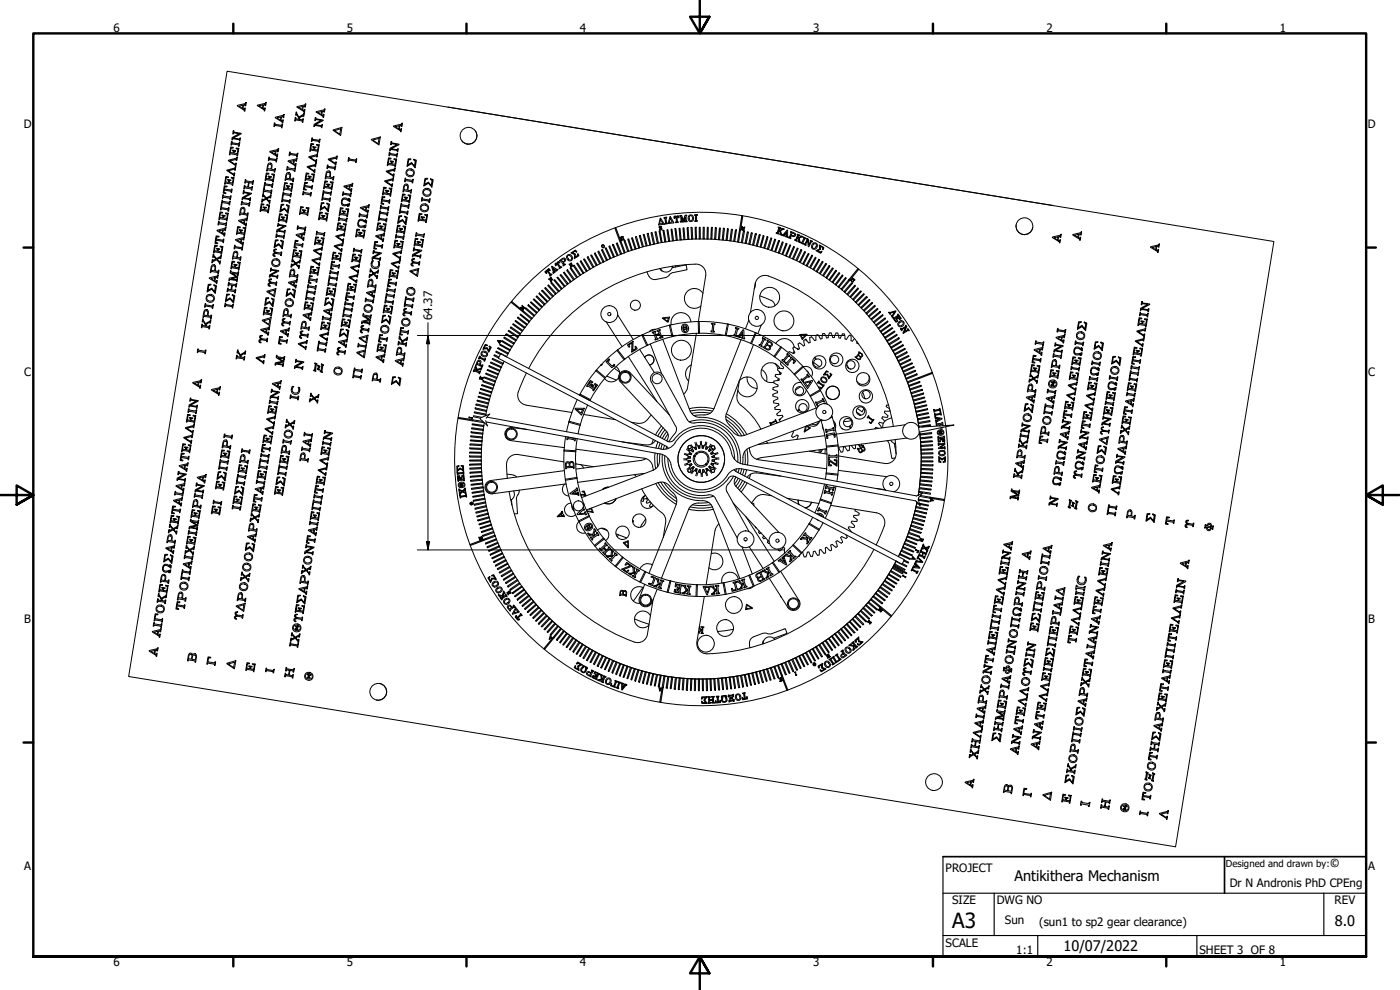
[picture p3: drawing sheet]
<svg xmlns="http://www.w3.org/2000/svg" width="420mm" height="297mm" viewBox="0 0 420 297" stroke-linecap="round" stroke-linejoin="round" font-family="sans-serif">
<defs><g id="words">
<text font-size="6.3" x="285.8" y="278.5">A3</text>
<g font-size="4.4">
<text x="304.5" y="264.3">Antikithera Mechanism</text>
<text x="400.6" y="277.8">8.0</text>
<text x="319.2" y="285.4">10/07/2022</text>
</g>
<text font-size="3.6" x="399.1" y="260.2">©</text>
<g font-size="3.5">
<text x="34" y="9.6">6</text>
<text x="104.1" y="9.6">5</text>
<text x="174" y="9.6">4</text>
<text x="244.1" y="9.6">3</text>
<text x="314" y="9.6">2</text>
<text x="384" y="9.6">1</text>
<text x="7.2" y="38.4">D</text>
<text x="410.5" y="38.4">D</text>
<text x="129.7" y="96" transform="rotate(-90 129.7 96)">64.37</text>
<text x="7.3" y="112.7">C</text>
<text x="410.6" y="112.7">C</text>
<text x="7.3" y="186.9">B</text>
<text x="410.6" y="186.9">B</text>
<text x="7.3" y="261.2">A</text>
<text x="283.8" y="261.7">PROJECT</text>
<text x="410.6" y="261.2">A</text>
<text x="369.1" y="266.1">Dr N Andronis PhD CPEng</text>
<text x="285.8" y="271.3">SIZE</text>
<text x="299.1" y="271.3">DWG NO</text>
<text x="400.5" y="271.3">REV</text>
<text x="301.6" y="277.4">Sun</text>
<text x="311.9" y="277.8">(sun1 to sp2 gear clearance)</text>
<text x="283.8" y="284">SCALE</text>
<text x="305" y="286.3">1:1</text>
<text x="360" y="286.2">SHEET 3 OF 8</text>
<text x="34" y="290">6</text>
<text x="104.1" y="290">5</text>
<text x="174" y="290">4</text>
<text x="244.1" y="290">3</text>
<text x="314" y="290">2</text>
<text x="384" y="290">1</text>
</g>
<text font-size="2.9" x="367.9" y="260.2">Designed and drawn by:</text>
</g></defs>
<!-- layer: Visible (ANSI) -->
<g fill="none" stroke="#000" stroke-width=".3">
<path d="M68.2 21.4l314.1 51.1-29.5 181.6-314.2-51.1zM70 39.2l.2 .1-.1 .4 2.3 .3-2.4 1.4 1.9 .3 .1-.4 .2 .1-.2 1-.1-.5-2.1-.3v.4l-.2-.1 .1-.6 2.1-1.2-1.7-.2-.1 .3h-.2zM71.2 31.6l2.5-.5v-.3h.2l-.2 1-.2-.1 .1-.3-.5 .1-.2 1.1 .5 .3v-.5h.2l-.1 1-2.3-1.6zM71.7 31.9l1.2-.3-.1 .9zM77.2 31.6l2.5-.6 .2-.3-.1 1h-.3l.1-.3-.5 .1-.1 1 .4 .3 .1-.5 .1 .1-.1 .9h-.2v-.3zM77.7 31.8l1.2-.3-.1 .9zM82.3 36.9h.2v.4l2.1 .3v-.4l.2 .1-.2 1.1-.1-.4-2.1-.4v.4h-.2zM82.6 35.2l2.7-.8-.2 .9-.1-.3-.5 .1-.2 1 .5 .3v-.5l.2 .1-.1 .9h-.2l.1-.3-2.2-1.3zM83.1 35.4l1.2-.3-.1 1zM88.9 33.6h.2l.6 1.5 1.4-.8v-.3h.3l-.2 1h-.2l.1-.3-1.3 .7 .3 .4 .7 .2 .1-.4h.2l-.2 1.1-.1-.4-2.1-.3-.1 .4-.2-.1 .2-1.1h.2l-.1 .4 1.2 .2-.9-1.6-.1 .4h-.2zM89.1 32l2.5-.6 .2-.2-.1 1-.3-.1 .1-.3-.5 .1-.2 1.1 .5 .3 .2-.5-.1 1zM89.6 32.2l1.2-.3-.1 1z"/>
<path d="M94.6 35.2h.2l-.1 .4 2.3 .4-2.4 1.4 1.9 .3 .3-.3-.2 .9-.1-.3-2.1-.4v.4h-.3l.2-.7 2.1-1.2-1.7-.3-.1 .4h-.2zM94.9 33.5l2.6-.8-.1 .9h-.2v-.3l-.4 .1-.2 1 .4 .3 .1-.4h.2l-.2 .9h-.2l.1-.2zM95.3 33.7l1.3-.2-.2 .9zM100 39l2.6-.8-.4 2.5zM100.4 39.2l1.8-.6-.2 1.7zM118.1 37.8l2.5-.6v-.3l.2 .1-.2 1-.2-.1 .1-.3-.5 .1-.2 1.1 .5 .2 .1-.4h.1l-.1 1-.2-.3zM118.6 38l1.2-.3-.1 1zM134.4 32.1l181.7 29.6M142.7 39.3a2.52 2.52 0 0 1-.6 3.5 2.52 2.52 0 0 1-3.5-.6M66.9 58.4l.1 .4 2.1 .3 .2-.3-.1 1.1h-.2v-.4l-2-.3-.1 .3h-.2zM67.3 55.7l.8 .2v.2h-.7v.6l2 .4 .1-.4h.2l-.2 1.1-.1-.4-2.1-.3-.1 .5 .6 .3v.2l-.8-.2zM67.8 52.9l.8 .2-.1 .2h-.6l-.2 1.3 .9 .1 .1-.6-.4-.1v-.2l1 .2v.2h-.4l-.1 .6 1 .1 .2-1.3-.6-.2v-.2l.8 .1-.4 2.4h-.1v-.4l-2.1-.4v.4h-.2z"/>
<path d="M68.1 51l2.4-.6 .1-.3 .1 .1-.1 .9h-.2v-.4l-1.9 .6 1.7 1.1 .1-.6 .2 .1-.2 1zM68.5 48.1l2.7-.9-.1 1h-.2l.1-.4-2 .5 1.7 1.1v-.5l.3 .1-.2 .9zM69.2 44.1l.8 .1v.2l-.7 .1-.2 1.2 .9 .2 .1-.6-.4-.1 .1-.2 .9 .2v.2h-.4l-.1 .5 1 .2 .2-1.3-.6-.2 .1-.2 .8 .1-.4 2.3-.1-.3-2.1-.4-.3 .4zM69.5 42.4h.2l-.1 .4 2.1 .4 .1-.4h.2l-.2 1.1-.2-.4-2-.3-.1 .3h-.2zM73.1 57.2l.1 .4 2.3 .4-2.4 1.4 1.9 .3 .1-.4h.1l-.1 1h-.2l.1-.4-2.1-.4-.1 .4h-.2l.1-.6 2.2-1.2-1.7-.3-.1 .4h-.2zM73.6 53.8l.1 .5 2.1 .3 .1-.4 .2 .1-.2 1.1-.2-.1 .1-.4-1-.1-.3 1.4 1 .1 .1-.3h.2l-.2 1.1-.1-.4-2.1-.3-.2 .3 .1-1.1h.2l-.1 .4 .9 .2 .3-1.4-.9-.2-.1 .4-.2-.1zM78.9 58.1l1 1.3 1.5-.9-.2 .9h-.2l.1-.3-1 .5 .8 .9v-.4h.2l-.2 1-1-1.4-1.2 .7v.3l-.2-.1 .2-.9 .1 .3 1-.5-.8-.9v.5l-.3-.1zM79.5 54.7l.1 .4 2.1 .4v-.4h.2l-.2 1.1h-.2l.1-.4-2.1-.3-.2 1.5 2.1 .3v-.3h.2l-.2 1.1h-.2l.1-.4-2.1-.3v.3h-.2zM79.9 51.9l.8 .1v.2l-.6 .1-.3 1.2 .9 .2 .1-.6-.4-.1 .1-.2 .9 .2v.2l-.4-.1-.1 .6 1 .2 .2-1.3-.6-.2 .1-.3 .8 .2-.4 2.3-.1-.4-2.1-.3-.1 .4-.2-.1zM80.6 49.4l.3-.1 .5 .2-.1 1.2-1-.1zM80.6 49a.65 .65 0 0 1 1 .3l-.1 1.5 .9 .2 .1-.4h.2l-.2 1.1h-.2v-.4l-2-.3-.1 .3h-.2l.3-1.7zM80.7 47.1h.2l-.1 .4 2.1 .4 .1-.4h.1l-.1 1.1-.2-.4-2-.3-.1 .3h-.2z"/>
<path d="M81 45.4l2.4-.5v-.3h.3l-.2 1-.2-.1 .1-.3-.6 .1-.1 1.1 .4 .2 .1-.4h.2l-.2 1-2.3-1.6zM81.4 45.6l1.2-.2-.1 .9zM85 57.6h.2l-.1 .4 2.1 .3v-.3h.3l-.3 1.1h-.1v-.4l-2.1-.3-.2 1.5 2.1 .3 .1-.4 .1 .1-.1 1.1-.2-.4-2-.4-.1 .4h-.2zM85.4 54.8l.8 .1v.2h-.6l-.3 1.3 1 .1 .1-.5-.5-.1 .1-.2 1 .1v.2h-.5l-.1 .6 1.1 .1 .2-1.3-.7-.2 .1-.2 .8 .1-.4 2.4h-.2l.1-.4-2.1-.3v.3h-.3zM86 52l.4-.2a.74 .74 0 0 1 .8 .8l-.2 1.1 .9 .1 .1-.4 .2 .1-.2 1.1-.2-.1 .1-.4-2.1-.3-.1 .4-.2-.1zM86.1 52.3l.3-.2 .6 .3-.2 1.2-.9-.1zM86.2 50h.2v.4l2 .3 .1-.4 .2 .1-.2 1.1-.2-.1v-.3l-2-.4-.1 .4h-.2zM86.5 48.2l2.4-.5 .3-.3-.2 1h-.2l.1-.3-.6 .1-.1 1 .4 .3 .1-.4h.2l-.2 .9h-.1v-.3l-2.2-1.3zM86.9 45.6h.2l-.1 .4 2.2 .3v-.3h.2l-.2 1.1-.1-.4-2.1-.4v.4h-.3zM87 48.5l1.2-.3-.2 .9zM91 57.3l.1 .4 2.1 .4 .1-.4h.2l-.2 1.1h-.2l.1-.4-2.1-.3-.1 .4-.2-.1zM91.4 54.7l.8 .1v.2h-.6l-.1 .7 2.1 .3v-.4l.2 .1-.2 1.1-.2-.1 .1-.4-2.1-.3-.1 .6 .6 .2v.3l-.8-.2z"/>
<path d="M91.9 51.9l.8 .1v.2h-.7l-.2 1.3 .9 .2 .1-.6-.4-.1 .1-.2 .9 .1v.3l-.4-.1-.1 .6 1 .1 .2-1.2-.6-.2 .1-.3 .8 .2-.4 2.3h-.2l.1-.4-2.1-.3-.3 .3zM92.2 50l2.5-.7v-.2h.2l-.2 1-.1-.4-2 .5 1.7 1.1 .1-.5h.2l-.2 1zM92.7 47l2.6-.8-.1 .9h-.2l.1-.3-2 .4 1.7 1.1 .1-.4h.2l-.2 1-.1-.4zM93.3 43l.8 .2v.2h-.6l-.2 1.3 .8 .2 .1-.6-.3-.1v-.2l1 .1-.1 .3-.4-.1-.1 .6 1 .1 .2-1.2-.5-.3v-.2l.8 .2-.4 2.3-.2-.1 .1-.3-2.1-.4-.2 .4zM93.6 41.3l.2 .1-.1 .4 2.1 .3 .1-.4 .2 .1-.2 1.1-.1-.5-2.1-.3-.1 .4-.2-.1zM97 57.1l.2 .4 2 .4 .1-.4h.2l-.2 1.1-.1-.4-2.1-.3-.2 1.5 2 .3 .1-.4 .2 .1-.2 1.1-.2-.1 .1-.3-2.1-.4-.2 .4zM97.5 54.3l.8 .1v.2h-.7l-.2 1.3 .9 .1 .1-.6h-.4v-.2l1.1 .1-.1 .3-.4-.1-.1 .6 1 .1 .2-1.2-.6-.3v-.2l.8 .1-.3 2.4-.2-.4-2-.4-.1 .4h-.2zM98 51.5a.65 .65 0 0 1 .7-.2 .65 .65 0 0 1 .5 .4l-.1 1.5 .9 .1v-.4h.2l-.2 1.1-.1-.3-2.1-.4v.4h-.2zM98.2 51.8l.3-.2 .4 .2v1.3l-1-.2zM98.3 49.5h.2l-.1 .4 2.1 .3v-.3h.3l-.3 1.1-.1-.4-2.1-.4v.4h-.2zM98.6 47.7l2.6-.9-.1 1h-.2v-.4l-1.9 .5 1.7 1.1 .1-.5 .2 .1-.2 1-2.3-1.7zM102.7 59.7a1.25 1.25 0 0 1 2 .4v-.6l.4 .3-.1 .8a1.59 1.59 0 0 0-2.2-.6l-.1 .2a.87 .87 0 0 0 .8 1.3l1.4-.4-.1 .7-.5 .2 .3-.6a1.6 1.6 0 0 1-1.9 .1 1.9 1.9 0 0 1 0-1.8z"/>
<path d="M103 57.5l.1 .4 2.1 .4v-.4h.2l-.2 1.1h-.2l.1-.4-2.1-.3v.4l-.3-.1zM103.2 55.8l2.5-.5v-.3h.2l-.2 1-.1-.4-.5 .1-.2 1.1 .5 .3 .1-.5h.1l-.1 1-.2-.3zM103.7 56.1l1.2-.3-.2 .9zM104.6 47.3h.2l-.1 .4 2.1 .3 .1-.3h.2l-.2 1.1-.1-.4-2.1-.4-.1 .4h-.2zM111.5 41.8l2.6-.7-.4 2.4zM111.9 42l1.8-.5-.2 1.6zM114.7 59l.8 .1v.2h-.7l-.1 .6 2.1 .4 .1-.4h.2l-.2 1.1-.1-.4-2.1-.3-.1 .6 .6 .2-.1 .2-.8-.1zM115.1 56.2l.9 .1-.1 .2h-.6l-.2 1.3 .9 .1 .1-.6h-.4v-.2l1 .1v.3l-.5-.1v.6l.9 .2 .2-1.3-.5-.3v-.2l.8 .1-.4 2.4-.1-.4-2.1-.3-.1 .3h-.1zM115.4 54.3l2.5-.7 .2-.2-.1 .9h-.2v-.3l-1.9 .5 1.7 1.1v-.5h.3l-.2 1zM115.9 51.3l2.5-.6v-.3h.2l-.2 1h-.2l.1-.4-1.9 .5 1.7 1.1v-.5l.2 .1-.1 1-.2-.3zM116.6 47.4l.8 .1-.1 .2h-.6l-.2 1.3 .9 .1 .1-.6h-.4v-.3l1 .2v.2h-.4l-.1 .6 1 .1 .2-1.3-.6-.2v-.2l.8 .1-.3 2.4h-.2v-.4l-2-.4-.1 .4h-.2zM116.8 45.6l.3 .1-.1 .3 2.1 .4v-.4h.2l-.2 1.1-.1-.4-2.1-.3v.4l-.2-.1z"/>
<path d="M117.3 42.4l.3 .1-.1 .4 2.3 .4-2.4 1.3 1.9 .3 .1-.3h.1l-.1 1-.1-.4-2.1-.4-.1 .4h-.2l.2-.7 2.1-1.1-1.7-.3-.1 .4-.2-.1zM120.8 58.2l.8 .1v.2h-.7l-.2 1.3 .9 .2 .1-.6-.4-.1v-.2l1 .2v.2l-.4-.1-.1 .6 1 .2 .2-1.3-.6-.2 .1-.3 .8 .2-.4 2.3h-.2l.1-.4-2.2-.3v.4l-.2-.1zM121.4 55.4l.1-.1a.65 .65 0 0 1 1 .4l-.1 1.4 .9 .1 .1-.4 .1 .1-.1 1.1-.2-.4-2-.4-.3 .4zM121.5 55.7l.6-.1 .2 .3-.1 1.2-1-.2zM121.6 53.4l.1 .4 2.1 .3 .2-.3-.1 1.1h-.2v-.4l-2-.3-.1 .4-.2-.1zM122.4 51.1a.95 .95 0 0 1 1.5 .1 .95 .95 0 0 1-.4 1.4 .95 .95 0 0 1-1.2-.2 .95 .95 0 0 1 .1-1.3zM122.5 47.7h.8v.2l-.7 .1-.2 1.5 1.1-.7 .9 1.1 .2-1.6-.5-.3 .1-.2 .8 .3-.4 2.3-1-1.3-1.5 .8zM126.6 59.3l.1 .4 2.1 .3 .1-.4 .2 .1-.2 1.1-.2-.1 .1-.3-2.1-.4-.1 .4h-.2zM127.5 57a.96 .96 0 0 1 1.3 0 .96 .96 0 0 1 0 1.4 .96 .96 0 0 1-1.4-.1 .96 .96 0 0 1 .1-1.3zM127.6 53.5h.8v.2l-.7 .2-.3 1.5 1.2-.8 .8 1.1 .3-1.6-.5-.3v-.1l.8 .2-.4 2.3-1-1.2-1.4 .8zM63.5 79.7a.66 .66 0 0 1 1.2 .1l-.1 1.5 .9 .1v-.3h.2l-.2 1.1-.1-.4-2.1-.4v.4h-.2zM63.7 80l.3-.3 .4 .3v1.3l-1-.2z"/>
<path d="M64 76.3l1 1.3 1.5-.9-.2 .9h-.2l.1-.3-1 .5 .7 .9 .3-.4-.2 .9-1-1.3-1.5 1 .2-1h.2l-.1 .3 1-.5-.7-.9-.3 .4zM64.4 73.6l.8 .1v.2h-.6l-.3 1.3 .9 .1 .1-.5-.4-.1v-.2l1.1 .2-.1 .2-.4-.1-.1 .6 1 .2 .2-1.3-.6-.3 .1-.2 .8 .2-.4 2.3h-.2l.1-.4-2.1-.3-.1 .3h-.1zM64.9 70.8l.8 .1v.2h-.7l-.1 .6 2.1 .4 .1-.4h.1l-.1 1.1-.2-.4-2-.3-.1 .6 .6 .2-.1 .2-.8-.1zM65.2 69.1l2.6-.8-.2 .9-.1-.3-.5 .1-.2 1 .5 .3 .1-.5 .2 .1-.2 1-.2-.1v-.3l-2.1-1.3zM65.6 66.4h.2l-.1 .4 2.1 .3 .1-.4 .1 .1-.1 1.1-.2-.4-2-.3-.3 .3zM65.6 69.3l1.2-.3-.1 .9zM66 63.6l.8 .1-.6 .3-.2 1.2 .8 .2 .2-.6-.5-.1 .1-.2 1 .2v.2l-.5-.1v.6l1 .2 .1-1.3-.6-.2 .1-.2 .8 .1-.4 2.3-.1-.4-2.1-.3-.2 .3zM66.6 60l.2 .4 2 .3 .1-.3h.2l-.2 1.1h-.2l.1-.4-2.1-.3-.2 1.5 2 .3 .1-.3h.2l-.2 1.1h-.2l.1-.4-2.1-.4-.1 .4h-.2zM69.6 78.3l.8 .2v.2h-.6l-.2 1.3 .8 .1 .1-.6h-.4l.1-.2 1 .1-.1 .3-.4-.1v.6l.9 .1 .2-1.2-.6-.3 .1-.2 .8 .1-.4 2.4h-.2l.1-.4-2.1-.4-.1 .4h-.1zM70.3 75.9l.3-.2 .5 .2-.1 1.3-1-.2zM70.4 75.5a.65 .65 0 0 1 .9 .3l-.1 1.4 .9 .2 .2-.4-.1 1.1h-.2l.1-.3-2.1-.4-.1 .4h-.2l.3-1.7zM70.4 73.6h.2l-.1 .4 2.1 .3 .1-.4 .2 .1-.2 1.1-.1-.4-2.1-.4-.1 .4h-.2z"/>
<path d="M70.7 71.9l2.6-.8-.1 .9h-.2l.1-.3-.5 .1-.2 1 .4 .3 .1-.5 .2 .1-.2 .9-2.2-1.6zM71.2 72.1l1.1-.3-.1 1zM71.3 68l.8 .1v.2h-.6l-.3 1.3 .9 .2 .1-.6-.4-.1v-.2l1.1 .1-.1 .2h-.4l-.1 .6 1 .1 .2-1.2-.6-.3 .1-.2 .8 .2-.4 2.3h-.2l.1-.4-2.1-.3-.1 .3h-.1zM71.6 66.1l2.4-.5 .3-.3-.2 1-.2-.1 .1-.3-.5 .1-.2 1.1 .4 .3 .3-.5-.1 1-2.3-1.6zM72.1 66.4l1.2-.3-.1 .9zM72.5 62.3l.7-.1 .3 .4-.1 1.4 .9 .2v-.4l.2 .1-.2 1.1-.2-.1 .1-.4-2.1-.3v.4l-.2-.1 .2-1.6zM72.6 60.4h.1v.4l2.1 .3v-.4l.2 .1-.2 1.1-.2-.1 .1-.3-2.1-.3v.3h-.3zM72.6 62.6h.4l.3 .3-.1 1.1-1-.1zM78.4 61.1l.8 .1v.3h-.7l-.1 1.3 .8 .1 .1-.6h-.4l.1-.3 1 .2-.1 .2-.4-.1-.1 .6 1 .2 .2-1.3-.6-.2 .1-.2 .8 .1-.4 2.4-.2-.1 .1-.4-2.1-.3-.1 .4-.2-.1zM81.9 78.3a1.04 1.04 0 0 1 1.3-.3 1.04 1.04 0 0 1 .5 1.3 1.04 1.04 0 0 1-1.3 .3 1.04 1.04 0 0 1-.5-1.3zM82.1 75l.8-.3-.5 .6 .5 .4 1.4 .2 .1-.3h.2l-.2 1.1h-.2l.1-.4-1.5-.2-.5 .2v.4l.3 .1-.1 .2-.3-.1-.3-.4 .1-.3 .8-.3a.77 .77 0 0 1-.7-.9zM82.6 72h.8l.1 .2-.7 .1-.3 1.5 1.2-.7 .8 1.1 .3-1.6-.6-.3 .1-.2 .8 .3-.4 2.3-1-1.3-1.4 .9z"/>
<path d="M82.9 70.1l.2 .1v.4l2 .3 .3-.4-.2 1.1h-.2l.1-.4-2.1-.3-.1 .4-.1-.1zM83.4 67h.3l-.1 .3 2.3 .4-2.4 1.4 1.9 .4v-.4h.2l-.1 .9h-.2v-.3l-2-.4-.1 .4h-.2l.1-.7 2.2-1.2-1.8-.2-.2 .3zM83.9 64.1l.8 .1v.3h-.7l-.2 1.3 1 .1v-.6h-.4l.1-.3 1 .2-.1 .2-.4-.1-.1 .6 1 .2 .2-1.3-.6-.2 .1-.2 .8 .1-.4 2.3h-.2l.1-.4-2.1-.3-.1 .4-.2-.1zM84.4 61.3h.8v.2l-.7 .2-.2 1.4 1.1-.7 .8 1.1 .3-1.5-.5-.4 .1-.1 .7 .2-.4 2.3-1-1.2-1.4 .8zM87.7 77.6l1 1.3 1.5-.9-.2 .9h-.2l.1-.3-1 .5 .8 .9v-.4h.2l-.2 1-1-1.4-1.4 1 .2-1 .1 .3 1-.5-.8-.9v.5h-.3zM88.1 74.9l.8 .1v.3h-.6l-.2 1.2 .9 .2 .1-.6-.5-.1 .1-.2 1 .2v.2l-.5-.1v.6l1 .2 .2-1.3-.7-.2 .1-.2 .8 .1-.3 2.3h-.3l.1-.4-2.1-.3v.3h-.2zM88.6 72.1l.8 .1v.2l-.7 .1-.1 .6 2.1 .3 .1-.4 .2 .1-.2 1.1-.2-.1 .1-.3-2.1-.4-.1 .6 .6 .2v.3l-.9-.2zM88.9 70.4l2.4-.6 .1-.3 .1 .1-.1 1-.2-.1 .1-.3-.5 .1-.2 1.1 .4 .3 .1-.6 .2 .1-.2 1zM89.3 67.7l.2 .4 2 .4 .1-.4h.2l-.2 1.1h-.2l.1-.4-2.1-.3-.1 .4-.1-.1zM89.4 70.6l1.2-.3-.2 1zM90.3 62l.8 .1-.7 .2-.2 1.3 .9 .2v-.6l-.3-.1v-.2l1 .2v.2l-.4-.1-.1 .6 .9 .2 .3-1.3-.6-.2v-.2l.8 .1-.4 2.3-.1-.4-2.1-.3-.2 .3zM93.3 79.9l.8 .1v.2h-.6l-.2 1.3 .8 .1 .1-.5-.3-.1v-.2l1 .2-.1 .2-.4-.1-.1 .6 1 .2 .2-1.3-.5-.3v-.1l.8 .1-.4 2.3h-.2l.1-.4-2.1-.3-.1 .3h-.1z"/>
<path d="M93.6 78l2.7-.9-.2 .9h-.1v-.3l-1.9 .5 1.7 1.1v-.5l.2 .1-.1 .9-2.3-1.7zM94.1 75l2.5-.6 .2-.2-.2 .9h-.2l.1-.4-2 .6 1.7 1.1 .1-.5h.2l-.1 1-2.3-1.7zM94.7 71.1l.9 .1-.1 .2h-.6l-.2 1.3 .9 .1 .1-.6h-.5l.1-.2 1 .1v.3l-.5-.1v.6l1 .2 .2-1.3-.6-.3v-.2l.8 .1-.3 2.4h-.3l.1-.4-2.1-.3v.3h-.2zM95 69.4l.2 .4 2 .3 .3-.3-.2 1.1h-.2l.1-.4-2.1-.4-.1 .4h-.1zM96 63.6l.8 .1-.1 .3h-.6l-.2 1.3 .9 .1 .1-.6h-.4v-.3l1 .2v.2l-.4-.1-.1 .6 1 .2 .2-1.3-.6-.2v-.2l.8 .1-.4 2.4-.1-.5-2.1-.3v.4l-.2-.1zM96.4 60.8h.8v.2l-.6 .2-.3 1.4 1.2-.7 .8 1.1 .3-1.5-.6-.3 .1-.3 .8 .3-.4 2.3-1-1.2-1.4 .8zM99.5 78.4l.9 .2-.1 .2h-.6l-.1 .6 2.1 .3v-.3h.2l-.2 1.1-.1-.4-2.1-.3-.1 .6 .6 .2v.2l-.8-.1zM100 75.6l.8 .2v.2h-.7l-.2 1.3 .9 .1 .1-.6h-.4v-.2l1.1 .1-.1 .2h-.4l-.1 .6 1 .1 .2-1.2-.6-.3v-.2l.8 .2-.3 2.3-.2-.1v-.3l-2-.4-.1 .4h-.2zM100.3 73.7l2.4-.6 .3-.3-.2 1h-.2l.1-.3-1.9 .4 1.6 1.1 .1-.4h.2l-.2 1-.1-.3-2.1-1.4zM100.8 70.8l2.4-.6 .1-.3h.2l-.2 1-.1-.4-2 .5 1.7 1.1 .3-.4-.2 .9zM101.4 66.8l.8 .2v.2h-.6l-.3 1.3 .9 .1 .2-.6h-.5l.1-.3 1 .2v.2h-.5l-.1 .6 1.1 .1 .2-1.3-.7-.2 .1-.2 .8 .1-.4 2.4-.1-.4-2.1-.4v.4h-.3zM101.7 65.1h.2v.4l2 .4 .1-.4h.2l-.2 1.1h-.2l.1-.4-2.1-.3-.1 .3h-.2z"/>
<path d="M102.2 62.3l.8 .1v.2l-.7 .1-.2 1.3 .9 .1 .1-.6-.4-.1v-.2l1 .2v.2l-.4-.1-.1 .6 1 .2 .2-1.3-.6-.2v-.2l.8 .1-.3 2.4-.2-.1v-.3l-2.1-.4v.4h-.2zM105.9 76.2l.8 .1v.2h-.7l-.2 1.3 .9 .2 .1-.6-.4-.1v-.2l1 .1v.3l-.4-.1-.1 .6 1 .1 .2-1.2-.6-.2 .1-.3 .8 .2-.4 2.3h-.2l.1-.4-2.1-.3-.1 .4-.2-.1zM106.2 74.5h.2l-.1 .4 2.1 .3 .1-.4 .1 .1-.1 1.1-.2-.4-2-.4-.1 .4h-.2zM107.1 68.7l.8 .2v.2h-.7l-.2 1.3 .9 .1 .1-.6h-.4l.1-.3 1 .2-.1 .2h-.4l-.1 .6 1 .1 .2-1.2-.6-.3 .1-.2 .8 .1-.4 2.3h-.2l.1-.3-2.1-.4-.1 .4h-.2zM107.7 66.1a1.02 1.02 0 0 1 1.4 0l.6 .5-.1-.6 .5 .2-.2 .8a1.56 1.56 0 0 0-2.1-.6l-.2 .7a.75 .75 0 0 0 .9 .7l1.4-.3-.2 .8-.5 .1 .3-.6a1.39 1.39 0 0 1-1.9 .1 1.64 1.64 0 0 1 .1-1.8zM107.9 64l.1 .3 2.1 .4 .1-.4h.2l-.2 1.1h-.2l.1-.3-2.2-.4v.4h-.2zM108.2 62.3l2.6-.8-.1 .9h-.2v-.4l-.5 .2-.1 1 .4 .3 .1-.5 .2 .1-.2 .9h-.2l.1-.3zM108.6 62.5l1.3-.3-.2 .9zM111.7 78.2l.4 .1a1.07 1.07 0 0 0-.2 1.6 1.07 1.07 0 0 0 1.6-.1v-1.3h.4a1.4 1.4 0 0 1-.5 1.9 1.4 1.4 0 0 1-1.8-.3 1.4 1.4 0 0 1 .1-1.9zM112.1 75.1l.2 .1-.1 .3 2.3 .4-2.4 1.4 1.9 .3v-.4l.3 .1-.2 .9h-.2l.1-.4-2.1-.3-.1 .4-.2-.1 .1-.6 2.2-1.2-1.8-.2v.3h-.2zM112.5 72.4l.8 .1v.3h-.7l-.1 .6 2.1 .3 .1-.4 .2 .1-.2 1.1-.1-.4-2.1-.4-.1 .7 .6 .2-.1 .2-.8-.1zM112.8 70.7l2.4-.5v-.3h.2l-.1 1-.2-.4-.5 .1-.1 1.1 .4 .3 .1-.5h.2l-.2 1h-.2l.1-.3-2.2-1.3z"/>
<path d="M113.2 70.9l1.3-.2-.2 .9zM113.4 66.8l.8 .2v.2h-.7l-.2 1.2 .9 .2 .1-.6h-.4l.1-.3 1 .2-.1 .2h-.4l-.1 .6 1 .1 .2-1.3-.6-.2 .1-.2 .8 .1-.4 2.3h-.2l.1-.3-2.1-.4-.1 .4h-.2zM114 63.2l.1 .5 2.1 .3v-.4l.3 .1-.2 1.1-.2-.1 .1-.4-2.2-.3-.2 1.5 2.1 .4 .1-.4h.2l-.2 1.1h-.2v-.4l-2.1-.3v.3h-.2zM114.3 61.6l.1 .4 2.1 .4v-.4h.2l-.2 1.1h-.2l.1-.4-2.1-.3v.4l-.2-.1zM117.4 79l2.4-.7 .1-.3 .2 .1-.2 1-.1-.4-1.9 .5 1.6 1.1 .3-.5-.2 1zM117.9 76l2.7-.8-.2 .9h-.2l.1-.3-2 .4 1.7 1.1 .1-.4h.2l-.2 1-2.2-1.7zM118.5 72l.8 .2v.2h-.6l-.2 1.3 .9 .2 .1-.6-.5-.1 .1-.2 1 .1v.2h-.5l-.1 .6 1.1 .1 .2-1.2-.7-.3 .1-.2 .8 .2-.4 2.3-.2-.1 .1-.3-2.1-.3v.3h-.2zM118.8 70.3l.2 .5 2 .3 .1-.4 .2 .1-.2 1.1-.2-.1 .1-.4-2.1-.3-.1 .4-.1-.1zM119.3 67.5l.8 .2v.2h-.7l-.2 1.3 .9 .1 .1-.6h-.4v-.3l1 .2v.3l-.4-.1-.1 .6 1 .1 .2-1.2-.6-.3v-.2l.9 .1-.4 2.4h-.2v-.4l-2.1-.4v.4h-.2zM119.7 64.8l.9-.1v.2l-.7 .2-.3 1.5 1.2-.7 .8 1 .3-1.5-.5-.5 .8 .3-.4 2.3-1-1.3-1.5 .8zM120.4 61l.1 .4 2.1 .4v-.4h.2l-.2 1.1h-.2l.1-.4-2.1-.3-.3 1.5 2.2 .4v-.4h.2l-.2 1.1-.1-.4-2.1-.3v.3h-.3zM123.6 77.8l.7-.2-.5 .6 .6 .4 1.4 .2v-.4l.2 .1-.1 1.1-.3-.1 .1-.4-1.4-.2-.6 .3 .3 .7-.3-.1-.4-.4 .1-.3 .8-.3a.77 .77 0 0 1-.6-1z"/>
<path d="M124.2 74.3l.1 .4 2.3 .4-.1 .2-2.3 1.2 1.9 .3 .1-.4 .2 .1-.2 1-.2-.1 .1-.4-2.1-.3-.1 .4-.2-.1 .1-.6 2.2-1.1-1.8-.3v.3h-.2zM124.6 71.5l.8 .1v.2l-.6 .1-.3 1.2 .9 .2 .1-.6-.4-.1 .1-.2 1 .2v.2l-.5-.1-.1 .6 1 .2 .2-1.3-.6-.2 .1-.3 .8 .2-.4 2.3-.1-.4-2.1-.3-.1 .4-.2-.1zM124.9 69.8h.2l-.1 .4 2.1 .3 .1-.3h.2l-.2 1.1h-.2v-.4l-2-.3-.1 .3h-.2zM125.8 64l.9 .2-.1 .2h-.6l-.2 1.3 .9 .1v-.5l-.4-.1 .1-.2 1 .1-.1 .2h-.3l-.2 .6 1 .1 .3-1.2-.7-.3 .1-.2 .8 .2-.4 2.3-.2-.1 .1-.3-2.1-.4-.1 .4h-.2zM126.7 61.7a.94 .94 0 0 1 1.4 .1 .94 .94 0 0 1-.3 1.3 .93 .93 0 0 1-1.2-.2 .93 .93 0 0 1 .1-1.2zM165.5 80l2 .9-.6 .5 .1-.3-.3-.2-.5 .4 .1 .3 .2-.2 .2 .2-.6 .4zM166.6 79.1l.2-.2 .5 .3v-.6l.4-.1 .4 .3h-.6l.1 .5 .6 .8 .2-.1 .2 .2-.7 .4-.1-.1 .2-.2-.7-.9-.4-.2-.1 .5zM167.9 78.2l1-.7h.7l.2 .7-.8 .6 .4 .5 .2-.1 .1 .2-.7 .4-.1-.1 .2-.2-.9-1.3-.2 .1zM168.5 78l.7-.3 .3 .4-.6 .5zM170.3 76.5a.98 .98 0 0 1 1.4 .5 .98 .98 0 0 1-.6 1.3 1.07 1.07 0 0 1-1-.6 1.07 1.07 0 0 1 .2-1.2zM170.4 76.7a.77 .77 0 0 1 1 .3 .77 .77 0 0 1-.2 1 .97 .97 0 0 1-.8-1.3zM170.8 79.3l.7-.4 .1 .2-.7 .5z"/>
<path d="M171.2 79.5l.3-.2 .2 .2-.4 .3zM171.2 79.9l.7-.4 .1 .2-.6 .5zM171.3 75.9l1.4-.9 .4 .6-.1 .1-.4-.4-.8 .5 .9 .4-.1 .9 .8-.5-.1-.4 .2-.1 .2 .6-1.4 .9 .2-1.2zM172 79.7l.3-.1 2 2.9-.3 .2zM173.1 79.1l.3-.2 1.8 3-.2 .1zM174.1 78.4l.3-.1 1.8 3-.3 .1zM175.1 77.8l.3-.1 1.8 3-.3 .1zM176.2 77.2l.3-.2 1.7 3.1-.3 .1zM177.2 76.6l.3-.1 1.7 3-.3 .2zM178.4 76.1l.2-.2 1.7 3.1-.3 .1zM179.4 75.5l.3-.2 1.6 3.2-.3 .1zM180.5 75l.3-.2 1.5 3.2-.3 .1z"/>
<path d="M181.6 74.5l.3-.2 1.4 3.2-.3 .1zM182.7 73.9l.3-.1 1.4 3.2-.3 .2zM183.8 73.5l.3-.2 1.4 3.3-.3 .1zM184.5 68.5l.3-.1 1.6 4-.3 .1zM185 73l.3-.1 1.3 3.2-.4 .2zM186.1 71.2l.9-.3 .4 1-.5 .1-.1-.9-.4 .1 .3 .8-.3 .2zM186.1 72.6l.3-.1 1.2 3.3-.3 .1zM187.2 72.2l.3-.1 1.2 3.2-.3 .2zM188.4 71.8l.3-.1 1.1 3.3-.3 .1zM189.5 71.4l.3-.1 1.1 3.3-.3 .1zM190.7 71.1l.3-.2 1 3.4-.3 .1zM191.9 70.7l.3-.1 .9 3.4-.3 .1z"/>
<path d="M193 70.4l.3-.1 .9 3.4-.3 .1zM194.2 70.1l.3-.1 .8 3.4-.3 .1zM195.4 69.8h.3l.8 3.4-.4 .1zM196.6 69.6l.3-.1 .7 3.4-.3 .1zM197.7 68.1l.8-.2v.4l-.1-.2h-.4l.3 .4-.3 .4 .7-.3v.3l-.8 .2 .2-.6zM197.8 69.3h.3l.6 3.4-.3 .1zM198.1 65.5l1.3 1.8-1.7 .2zM198.2 65.9l.7 1.1-.9 .2zM199 69.1h.3l.6 3.4-.4 .1zM199.3 65.3l.8-.2-.2 .3 .2 1.6 .2-.1 .1 .2-.8 .2-.1-.3h.3l-.3-1.6-.2 .1zM200.2 68.9h.2l.6 3.4-.3 .1zM201 65l1.3 1.9-1.8 .2z"/>
<path d="M201.1 65.5l.7 1.1-1 .1zM201.4 68.8l.3-.1 .4 3.5h-.3zM201.8 79.9a1.97 1.97 0 0 1-1.6 1.7 1.97 1.97 0 0 1-2.1-1.1M202.3 65l.4-.2 .3 .5 .2-.5a.47 .47 0 0 1 .6 .5h-.2l-.1-.2-.3 .1 .1 1.3h.3v.2l-.8 .1-.1-.2h.3l-.1-1.1-.3-.4-.3 .4zM202.6 68.6h.3l.4 3.5h-.4zM202.8 79.7l-.1 .4M203.8 68.5h.3l.3 3.5h-.3zM204 64.7l.6-.1 .5 1.5 .5-1.5 .5-.1v.3h-.2l.1 1.5 .2 .2-.8 .1v-.2h.3l-.1-1.2-.5 1.4-.6-1.3 .1 1.1h.3v.2l-.7 .1-.1-.3h.3l-.1-1.5zM205 68.4h.3l.3 3.5h-.4zM205.9 79.6l-.2-.1-4 .8M206 79.7l.2 1.2-4.5 1-.9 .6M206.2 68.3h.3l.3 3.5h-.4z"/>
<path d="M206.7 64.8a.9 .9 0 0 1 1.2 0 .9 .9 0 0 1 0 1.3 .9 .9 0 0 1-1.2 .1l-.2-.6zM206.9 64.9l.2-.1a.72 .72 0 0 1 .8 .7 .72 .72 0 0 1-.8 .7l-.3-.6zM207.4 68.2h.3l.2 3.5h-.3zM208.4 64.4h.9v.2h-.3v1.6h.3v.2h-.8l.2-.2v-1.6h-.3zM208.6 68.2h.3l.1 3.5h-.3zM209.8 68.2h.3l.1 3.5h-.4zM211 68.2h.4l-.1 3.5h-.3zM212.3 68.2h.3l-.1 3.5h-.3zM213.5 68.2h.3l-.1 3.5h-.4zM214.7 68.3h.3l-.2 3.5h-.3zM215.9 68.4h.3l-.3 3.5h-.3zM217.1 68.5h.3l-.3 3.5h-.4z"/>
<path d="M218.3 68.6l.3 .1-.4 3.4h-.3zM219.5 68.8h.3l-.4 3.5-.4-.1zM220.7 68.9l.3 .1-.5 3.5-.3-.1zM221.9 69.1l.3 .1-.5 3.4h-.4zM222.5 67.9l.3 .1 .1 .8 .4-.7h.3l-.2 .1v.9l-.4-.1 .2-.6-.4 .6-.1-.7v.7l-.4-.1zM222.6 64.8h.3l-.7 4.3h-.3zM223.1 69.3l.3 .1-.6 3.4h-.3zM224.3 69.5l.3 .1-.7 3.5-.3-.1zM225.5 69.8l.3 .1-.8 3.4-.3-.1zM226.7 70.1l.3 .1-.8 3.4-.4-.1zM227.8 70.4l.3 .1-.8 3.4-.4-.1zM229 70.7l.3 .1-.9 3.4-.3-.1z"/>
<path d="M230.2 71l.3 .1-1 3.4-.3-.1zM231.4 71.4l.2 .1-1 3.3-.3-.1zM232.5 71.7l.3 .2-1.1 3.3-.3-.1zM233.6 68.1l.7 .3v.2l-.3-.1-.2 .7 1-.5h-.2l.1-.2 .7 .2-.1 .2-1.1 .3 .5 1.4-.7-.2 .3-.2-.3-.9-.3 .2-.2 .5h.3l-.1 .3-.8-.3 .1-.2 .2 .1 .5-1.5zM233.6 72.2h.3l-1.1 3.4-.3-.1zM234.8 72.5l.3 .2-1.2 3.3-.3-.2zM235.9 73l.3 .1-1.3 3.3-.2-.1zM236.1 69.5v.8l-.6-.2zM236.2 69l.2 .1v2.1l-.6-.2v-.2l.3 .1v-.3l-.7-.3-.2 .3 .3 .1-.1 .2-.7-.3zM237.1 73.4l.2 .2-1.3 3.2-.3-.1zM237.3 69.5l1.1 .4a.56 .56 0 0 1 .4 .6 .56 .56 0 0 1-.5 .5l-.9-.3-.2 .6 .2 .1-.1 .2-.7-.3v-.2l.3 .1 .6-1.4-.3-.1zM237.7 69.9l.7 .3-.1 .5-.8-.2z"/>
<path d="M238.2 73.9l.3 .2-1.4 3.1-.3-.1zM239.3 70.3l.7 .3-.1 .2-.2-.1-.3 .7 1.1-.4-.3-.1 .1-.2 .7 .3-1.1 .4 .3 1.4-.7-.3 .3-.1-.2-.9-.3 .1-.2 .5 .2 .1-.1 .2-.7-.3v-.2l.3 .1 .6-1.4zM239.3 74.4l.3 .1-1.5 3.3-.3-.2zM240.4 74.9l.3 .1-1.5 3.2-.4-.1zM241.2 71.1l.7 .3-.3 .1-.7 1.5 .2 .1-.1 .2-.7-.4 .3-.1 .7-1.4zM241.5 75.5l.3 .1-1.6 3.1-.3-.1zM242.1 71.5l.5 .3 .2 1.6 .5-1-.1-.3 .6 .3v.2l-.3-.1-.8 1.6-.3-2-.6 1.2 .1 .3-.6-.3v-.2l.3 .2 .7-1.5-.2-.1zM242.6 76l.2 .1-1.6 3.2-.3-.2zM243.6 76.6l.3 .1-1.7 3.1-.3-.1zM243.8 73.3a.9 .9 0 0 1 1.4-.1 .9 .9 0 0 1-.3 1.4 .86 .86 0 0 1-1.2-.1 .86 .86 0 0 1 .1-1.2zM244 73.5l.6-.4a.72 .72 0 0 1 .3 1 .72 .72 0 0 1-1 .3zM244.7 77.2l.2 .1-1.7 3.1-.2-.2z"/>
<path d="M245.7 77.8l.3 .1-1.7 3.1-.3-.2zM245.9 73.5l1.4 .8-.2 .6h-.3l.1-.6-.7-.4 .1 .9-.9 .4 .9 .4 .3-.3 .1 .2-.4 .5-1.4-.8 1.1-.5zM246.8 78.4l.3 .2-1.9 3-.3-.2zM247.8 79l.3 .2-1.9 3-.3-.2zM248.8 79.7l.3 .2-1.9 2.9-.3-.2zM305 67.5a2.52 2.52 0 0 0 2 2.9 2.52 2.52 0 0 0 2.9-2.1M315.8 71.1l2.5-.5 .2-.3-.2 1-.1-.4-.5 .2-.2 1 .5 .3 .1-.5h.2l-.2 1h-.2l.1-.3-2.2-1.3zM316.3 71.4l1.2-.3-.1 .9zM321.9 70.4l2.7-.8-.1 .9h-.2v-.3l-.5 .1-.1 1 .4 .3 .1-.5 .2 .1-.2 .9h-.2l.1-.3zM322.5 70.6l1.1-.3-.1 .9zM345.3 74l2.4-.5 .3-.3-.2 1-.1-.4-.5 .1-.2 1.1 .5 .3v-.5h.2l-.1 1-.2-.3-2.1-1.3zM345.8 74.2l1.2-.2-.2 .9z"/>
<path d="M60.8 95.6l.8 1.5 1.7-1.1-.1 1-.3-.1 .1-.3-1.2 .8 .3 .5h.7l.2-.3-.1 1.1h-.2v-.4l-2.1-.3v.4l-.2-.1 .2-1.1 .1 .4 1.1 .2-.9-1.6v.4h-.2zM61.5 93.4l.3-.2 .5 .3-.1 1.2-1-.1zM61.5 92.9h.7l.3 .4-.1 1.4 .9 .2v-.4l.2 .1-.1 1.1-.2-.1v-.4l-2.1-.3v.4l-.2-.1 .3-1.7zM61.6 91.1h.2l-.1 .4 2.1 .3v-.4l.3 .1-.3 1.1-.1-.5-2.1-.3v.4h-.2zM62.2 89a1.02 1.02 0 0 1 1.3-.3 1.02 1.02 0 0 1 .5 1.3 1.02 1.02 0 0 1-1.4 .3 1.02 1.02 0 0 1-.4-1.3zM62.5 85.3h.8v.2l-.6 .2-.3 1.5 1.1-.8 .9 1.1 .2-1.5-.5-.4 .1-.1 .8 .3-.4 2.2-1.1-1.2-1.4 .8zM62.8 83.3l2.4-.5 .1-.3h.2l-.2 1-.1-.4-.5 .2-.2 1 .4 .3 .1-.5h.2l-.1 1-.2-.3-2.1-1.3zM63.3 83.6l1.2-.3-.2 .9zM67.6 90.9l.2 .1-.1 .3 2.1 .4v-.4h.3l-.3 1.1-.1-.4-2.1-.3v.4l-.2-.1zM68 88.3h.8v.2l-.6 .1-.3 1.5 1.1-.7 .9 1.1 .2-1.6-.5-.3 .1-.2 .8 .3-.4 2.3-1.1-1.3-1.4 .8zM68.6 84.7h.2l-.1 .4 2.1 .3 .1-.4 .2 .1-.2 1.1-.2-.4-.9-.2-.3 1.4 1 .2 .1-.4h.2l-.2 1.1h-.2l.1-.4-2.1-.3-.1 .3h-.2l.2-1.1h.2v.4l.8 .2 .3-1.4-.9-.2-.1 .4h-.2zM69.2 81.2l.1 .4 2.1 .3 .1-.3h.1l-.1 1.1h-.3l.1-.4-1.7-.3 1.8 1.2-2.1 .5 1.7 .2 .3-.3-.1 1-.2-.1v-.3l-2.1-.4v.4h-.2l.1-.7 2.1-.5-1.9-1.1z"/>
<path d="M78.3 98.8l2.4-.5v-.3h.2l-.1 1-.2-.4-.5 .1-.1 1.1 .4 .3 .1-.5h.2l-.2 1-2.3-1.6zM78.7 96l2.7-.7-.4 2.4-2.3-1.5zM78.7 99l1.2-.2-.1 .9zM79.1 96.3l1.9-.6-.3 1.7zM79.4 92.1l.8 .2-.1 .2h-.6l-.2 1.3 .9 .1 .1-.6h-.4v-.3l1 .2v.2h-.4l-.1 .6 1 .1 .2-1.3-.6-.2v-.2l.8 .1-.4 2.4h-.2l.1-.4-2.1-.4v.4h-.2zM79.8 89.4l.8-.1v.2l-.6 .2-.3 1.5 1.2-.7 .8 1 .3-1.6-.5-.4 .8 .2-.4 2.3-1-1.2-1.4 .8zM80.1 87.4l2.7-.8-.4 2.5-2.3-1.6zM80.6 87.6l1.8-.5-.2 1.6zM80.7 83.9l.5-.3 .2 .1-.5 .5 .5 .5 1.5 .2v-.4l.2 .1-.2 1.1-.1-.5-1.4-.2-.6 .2 .3 .7h-.4l-.3-.4a.75 .75 0 0 1 .9-.7l-.6-.3zM81.3 80.4l.1 .4 2.3 .4-2.4 1.4 1.9 .3 .1-.4 .1 .1-.1 .9h-.2v-.4l-2-.3-.1 .4-.2-.1 .1-.6 2.2-1.2-1.7-.2-.3 .3zM84.2 99.3l2.4-.6 .3-.3-.2 1h-.2l.1-.4-.5 .2-.2 1 .4 .3 .1-.5 .2 .1-.2 .9zM84.7 99.5l1.2-.3-.2 .9z"/>
<path d="M84.8 95.8l.7-.2-.5 .5 .5 .4 1.4 .3 .3-.4-.2 1.1h-.2l.1-.4-1.4-.2-.7 .2 .1 .5h.3l-.1 .2h-.3l-.3-.4v-.4l.9-.3-.6-.3zM85.3 92.9a.65 .65 0 0 1 .7-.3 .65 .65 0 0 1 .5 .5l-.1 1.4 .9 .1v-.3h.2l-.2 1.1-.1-.4-2.1-.4-.2 .4zM85.5 93.2l.3-.2 .4 .2v1.3l-1-.2zM85.9 90.4a.97 .97 0 0 1 1.5-.3 .97 .97 0 0 1 .1 1.5 1 1 0 0 1-1.3-.1 1 1 0 0 1-.3-1.1zM86.2 86.7l.8-.1 .1 .3-.7 .1-.3 1.5 1.1-.8 .9 1.1 .2-1.5-.5-.3 .1-.2 .8 .3-.4 2.3-1-1.3-1.4 .8zM86.6 84.7l2.6-.8-.1 .9h-.2v-.3l-.5 .1-.1 1 .4 .3 .1-.4h.1l-.1 .9zM87 84.9l1.2-.2-.1 .8zM87.4 81.3l.3-.2 .5 .3-.1 1.2-1-.2zM87.4 80.8a.68 .68 0 0 1 1 .4l-.1 1.4 .9 .1 .1-.3h.2l-.2 1.1h-.2l.1-.4-2.1-.3-.3 .3 .3-1.7zM90.3 99.4l.6-.1-.5 .6 .5 .4 1.4 .2 .1-.4 .1 .1-.1 1.1-.2-.4-1.4-.2-.6 .2 .1 .4h.3l-.1 .3-.3-.1-.3-.4v-.3l.9-.3-.6-.4zM90.7 96.6a.66 .66 0 0 1 1.2 .2l-.2 1.4 1 .2v-.4l.2 .1-.2 1.1-.1-.5-2.1-.3-.1 .4-.1-.1zM90.9 96.8l.7 .1v1.3l-1-.1z"/>
<path d="M91 94.4l2.4-.5 .2-.3-.1 1h-.2v-.4l-.5 .1-.1 1.1 .4 .3 .2-.5-.1 1-2.3-1.6zM91.4 94.7l1.2-.3-.1 .9zM91.6 90.5l.8 .2v.2h-.7l-.2 1.3 .9 .1 .1-.5-.4-.1v-.2l1 .1v.2h-.4l-.1 .6 1 .1 .2-1.2-.6-.3 .1-.2 .8 .2-.4 2.3-.2-.1 .1-.3-2.2-.4v.4h-.2zM92.2 87h.2l-.1 .4 2.1 .3v-.4l.3 .1-.3 1.1-.1-.5-2.1-.3-.2 1.5 2.1 .4 .2-.4-.2 1.1h-.1v-.4l-2.1-.3v.4l-.2-.1zM92.4 85.4h.2v.4l2.1 .3v-.4l.2 .1-.2 1.1-.2-.1 .1-.3-2.1-.4v.4h-.3zM92.9 82.7l.8 .1-.7 .2-.1 .6 2.1 .4v-.4h.2l-.1 1.1h-.2l.1-.3-2.2-.4v.6l.5 .2v.2l-.8-.1zM96.6 96.5l.8 .2v.2h-.7l-.2 1.3 .9 .1 .1-.6h-.4l.1-.2 1 .1-.1 .3-.4-.1-.1 .6 1 .1 .2-1.2-.6-.3 .1-.2 .8 .1-.4 2.4-.1-.4-2.1-.4-.1 .4h-.2zM96.9 94.9h.2l-.1 .3 2.1 .4v-.4h.3l-.3 1.1h-.1v-.3l-2.1-.4v.4h-.2zM97.2 93.2l2.4-.6 .2-.3-.1 1h-.2v-.4l-.5 .2-.2 1 .5 .3 .1-.5 .2 .1-.2 .9h-.2l.1-.3zM97.6 93.4l1.2-.3-.1 .9zM97.7 89.4h.9v.2l-.7 .1-.2 1.5 1.1-.7 .9 1.1 .2-1.6-.5-.3 .1-.2 .7 .3-.3 2.3-1.1-1.3-1.4 .9zM98.3 86.3l.8 .1v.2l-.7 .1-.2 1.3 .9 .1 .1-.6-.4-.1v-.2l1 .2v.2l-.4-.1-.1 .6 1 .2 .2-1.3-.6-.2v-.2l.9 .1-.4 2.4-.2-.1v-.4l-2.1-.3v.4l-.2-.1z"/>
<path d="M98.8 82.7l.2 .4 2 .4 .1-.4h.2l-.2 1.1-.1-.4-2.1-.3-.2 1.5 2.1 .3v-.4l.2 .1-.2 1.1-.2-.1 .1-.3-2.1-.3-.2 .3zM99.1 81.1h.2l-.1 .4 2.1 .4 .1-.4h.2l-.2 1.1-.1-.4-2.1-.3-.1 .3h-.2zM102.2 98.7h.8v.2l-.6 .2-.2 1.5 1.1-.7 .8 1 .3-1.6-.6-.3 .1-.2 .8 .3-.4 2.3-1-1.2-1.4 .8zM102.7 95.7l.8 .1v.2h-.6l-.2 1.3 .8 .1 .1-.6h-.3v-.3l1 .2v.2h-.5v.6l.9 .1 .2-1.3-.5-.2v-.2l.8 .1-.4 2.4h-.2l.1-.4-2.1-.4-.1 .4h-.1zM103.3 92.1l.2 .4 2 .3 .1-.4 .2 .1-.2 1.1-.2-.1 .1-.3-2.1-.4-.3 1.5 2.1 .4 .1-.4h.2l-.2 1.1-.1-.3-2.1-.4-.1 .4h-.2zM103.6 90.5l.1 .4 2.1 .3v-.4l.2 .1-.1 1.1-.2-.1v-.3l-2.1-.4v.4h-.2zM104 87.8l.8 .1v.2l-.7 .1v.6l2 .3 .1-.4 .2 .1-.2 1.1-.2-.1 .1-.4-2.1-.3-.1 .6 .6 .2v.3l-.9-.2zM104.5 85l.8 .1-.1 .2-.6 .1-.2 1.2 .9 .2 .1-.6-.4-.1v-.2l1 .1v.3l-.4-.1-.1 .6 1 .2 .2-1.3-.6-.2v-.3l.8 .2-.3 2.3-.2-.4-2-.3-.1 .4-.2-.1zM104.8 83.1l2.4-.6 .2-.3-.1 1-.2-.4-1.9 .5 1.7 1.1 .1-.5 .2 .1-.2 .9-2.3-1.6zM105.2 80.2l2.5-.7v-.3l.2 .1-.1 .9h-.2l.1-.3-2 .5 1.7 1.1v-.5h.3l-.2 1-.1-.3zM108.5 97.7h.6v.2l-.5 .1 .2 .5 .3 .1 1.4 .3 .1-.4h.2l-.2 1.1h-.2l.1-.4-1.4-.2-.6 .2v.4l.3 .1v.2h-.4l-.3-.4 .1-.4 .8-.3-.7-.6zM109 94.1h.2l-.1 .4 2.1 .4 .1-.4h.1l-.1 1.1-.2-.4-1.7-.3 1.8 1.1v.2l-2.1 .4 1.8 .3v-.4h.2l-.1 1h-.3l.1-.4-2-.3-.1 .3h-.2l.1-.7 2.1-.5-1.9-1.1z"/>
<path d="M109.6 92a.99 .99 0 0 1 1.4-.2 .99 .99 0 0 1 .2 1.4 1.01 1.01 0 0 1-1.3 0 1.01 1.01 0 0 1-.3-1.2zM109.7 89.4l.2 .1v.3l2 .4 .3-.4-.2 1.1h-.2l.1-.4-2.1-.3-.1 .4-.1-.1zM110 87.7l2.7-.8-.2 1h-.2l.1-.4-.5 .2-.2 1 .4 .3 .1-.5h.2l-.1 1zM110.5 88l1.2-.3-.2 .9zM110.7 84l.5-.2 .6 .2 .1 .7-.1 1 .8 .1 .1-.4 .2 .1-.2 1.1-.2-.1 .1-.3-2.1-.4-.2 .4zM110.9 84.3l.3-.2 .5 .3-.1 1.2-1-.1zM111.2 80.6l1 1.3 1.4-.8-.1 .9h-.2v-.4l-.9 .6 .7 .8 .1-.4 .2 .1-.2 .9-1-1.3-1.5 .9 .2-1 .1 .4 1-.5-.7-.9-.1 .4h-.2zM114.6 98.3a1.06 1.06 0 0 1 1.3-.3 1.06 1.06 0 0 1 .5 1.3 1.05 1.05 0 0 1-1.4 .3 1.05 1.05 0 0 1-.4-1.3zM114.9 94.6h.8v.2l-.7 .1-.2 1.5 1.1-.7 .9 1.1 .2-1.6-.5-.3 .1-.2 .7 .3-.3 2.3-1.1-1.3-1.4 .9zM115.4 91.5l.8 .2v.2h-.7l-.2 1.3 .9 .1 .1-.6h-.4v-.3l1 .2v.2h-.4l-.1 .5 1 .2 .2-1.3-.6-.2 .1-.2 .8 .1-.4 2.4-.2-.1v-.3l-2.1-.4v.4h-.2zM116 88h.2l-.1 .3 2.1 .4 .2-.4-.2 1.1h-.1v-.3l-2.1-.4-.2 1.5 2.1 .4v-.4h.2l-.2 1.1-.1-.4-2.1-.3v.4l-.2-.1zM116.2 86.3l.2 .1-.1 .3 2.1 .4 .1-.4h.2l-.2 1.1h-.2l.1-.4-2.1-.3-.1 .4-.2-.1z"/>
<path d="M116.7 83.7l.8 .1-.1 .2h-.6l-.1 .7 2.1 .3v-.4l.2 .1-.1 1.1-.2-.1v-.4l-2.1-.3-.1 .6 .6 .2v.2l-.8-.1zM117.1 80.9l.8 .1v.2h-.6l-.2 1.3 .8 .2 .1-.6-.4-.1v-.2l1.1 .1-.1 .3-.4-.1-.1 .6 1 .1 .2-1.2-.6-.2 .1-.3 .8 .2-.4 2.3h-.2l.1-.4-2.1-.3-.1 .4-.2-.1zM120.3 98.2l.8 .2v.1l-.7 .1-.1 .6 2.1 .3 .2-.3-.1 1.1h-.2v-.4l-2-.3-.2 .5 .7 .3-.1 .2-.8-.2zM120.9 96.2a.99 .99 0 0 1 1.4-.3 .99 .99 0 0 1 .2 1.5 1.01 1.01 0 0 1-1.3 0 1.01 1.01 0 0 1-.3-1.2zM121.2 92.8l.7-.2-.5 .5 .5 .4 1.4 .3 .1-.4 .2 .1-.2 1.1-.1-.5-1.4-.2-.7 .2 .1 .5h.3l-.1 .2h-.3l-.3-.4v-.4l.9-.3-.6-.3zM121.8 89l.2 .1-.1 .3 2.1 .4v-.4h.2l-.1 1.1h-.2v-.4l-2.1-.3-.2 1.5 2.1 .3v-.3h.3l-.3 1.1h-.1v-.4l-2.1-.3v.4l-.2-.1zM122.4 86.9a1.04 1.04 0 0 1 1.3-.3 1.04 1.04 0 0 1 .5 1.3 1.04 1.04 0 0 1-1.3 .3 1.04 1.04 0 0 1-.5-1.3zM123 81.3l2.7-.8-.4 2.5zM123.4 81.5l1.9-.5-.2 1.6zM152.7 99.1l2.9 1.9-.2 .3-2.9-2zM153.3 98.1l2.9 2-.2 .3-2.8-2zM153.6 90.5l3.3 2.7-.1 .3-3.4-2.8z"/>
<path d="M154 97.1l2.9 2-.2 .3-2.9-2zM154.7 96.1l2.9 2.1-.2 .3-2.8-2.1zM155.5 95.2l2.7 2.1-.1 .2-2.8-2.1zM156.2 94.2l2.8 2.2-.3 .2-2.7-2.2zM156.8 91.6l.7 .6-.2 .3-.5-.5 .3 .7-.6-.3 .6 .3-.3 .3-.7-.6 .2-.2 .7 .3-.4-.7zM157 93.2l2.7 2.3-.2 .2-2.7-2.2zM157.8 92.3l2.6 2.3-.2 .3-2.6-2.3zM158.6 91.4l2.6 2.3-.2 .3-2.6-2.4zM159.2 90.7l.2-.2 2.6 2.4-.2 .2zM160 89.9l.2-.3 2.6 2.4-.2 .3zM161.1 88.8l2.5 2.4-.3 .3-2.4-2.5zM161.7 88.1l.2-.2 2.5 2.5-.2 .2z"/>
<path d="M162.6 87.3l.2-.2 2.4 2.5-.2 .2zM163.4 86.5l.3-.2 2.4 2.5-.3 .3zM163.5 81.6l1.2-1.1 .5 .6-.2 .1-.4-.3-.2 .2 1 1.3 .2-.2 .1 .2-.6 .5-.2-.2 .2-.2-1-1.2-.2 .2 .2 .5-.1 .1zM164.6 85.5l2.3 2.5-.2 .3-2.3-2.6zM164.6 83.8l.2-.2 .9 .2-.6-.4 .3-.3 .5 .9-.9-.2 .6 .5-.3 .2zM165.3 84.9l.2-.2 2.3 2.6-.2 .2zM165.9 80.3l.6 .5-.4 .3zM166.2 84.1l.3-.2 2.2 2.7-.3 .2zM167.2 83.3l.2-.2 2.2 2.7-.3 .2zM168.1 82.6l.3-.2 2.1 2.7-.3 .2zM169.1 81.8l.2-.2 2.1 2.8-.2 .3zM170.1 81.1l.2-.2 2.1 2.9-.3 .2z"/>
<path d="M171.1 80.4l.2-.2 2 2.9-.3 .2zM181.9 96.6l4.8 7.4M185.3 94.4l4.7 7.5M194.1 81.5a2.72 2.72 0 0 0 2.8 2.4l3.1-.7 .8-.7M195.7 99.7l1-.4 .1 .3-.3 .1 .3 .7 1-.3-.3-.8-.3 .1-.1-.2 1-.4 .1 .3-.3 .1 .7 1.9 .3-.1 .1 .2-1 .3-.1-.2 .3-.1-.3-.9-1 .4 .3 .9 .3-.1 .1 .2-1 .4-.1-.3 .3-.1-.7-1.9-.3 .1zM196.7 98.8l-.8 .1-1 .6M198 80.5l.7 .8M198.5 81h-.2M198.8 95.4l2.2-.2-.5 1.5zM199.1 95.5l1.5-.1-.3 1zM204.9 97.4a1.22 1.22 0 0 1 1.8 1 1.22 1.22 0 0 1-1.5 1.3l-.6-.9v-.8zM205 98.1l.7 .2v-.3h.3l.1 1h-.2l-.1-.3-.7 .3z"/>
<path d="M205.2 97.6a.98 .98 0 0 1 1.1 .7 .98 .98 0 0 1-.5 1.2 1.09 1.09 0 0 1-.9-.7 1.09 1.09 0 0 1 .3-1.2zM207.3 96.6a2.98 2.98 0 0 0-3.4-2.8 2.98 2.98 0 0 0-2.4 3.6M209 100l-2.7 16.3-.5 1.3-.6 .6M209.6 96.5l2.2-13.8a2.98 2.98 0 0 0-3-3.5 58.6 58.6 0 0 0-50.1 31.4M209.6 100l-4.3 .3-3.6 .7M209.6 100v-3.5h.3v3.5M209.9 100a37.7 37.7 0 0 1 15.4 3M209.9 100h-.3M210.9 88a2.98 2.98 0 0 0-4.2-.9 2.98 2.98 0 0 0-.7 4.3 2.98 2.98 0 0 0 4.3 .4M213.6 97.1h1v.3h-.4l-.1 2h.3v.3l-1-.1v-.3h.3l.2-1.9-.3-.1zM218.3 97.2l.3 .1M218.3 97.2l-.7 3.5"/>
<path d="M218.6 97.3l-.7 3.4M220.8 98.2l1 .3-.1 .3-.3-.1-.5 2h.2v.3l-1-.3 .1-.3 .3 .1 .5-1.9-.3-.1zM222.8 99.6l.1 1-.7-.2zM223 98.9l.2 .1 .2 2.7-.9-.2 .1-.3 .3 .1v-.4l-.8-.3-.3 .3 .4 .1-.1 .3-.9-.3zM224.7 96l-1 2.6M226.6 85.1l-1.4 8.7M226.6 85.1a2.98 2.98 0 0 1 4-2.3 58.5 58.5 0 0 1 37.5 45.2M226.7 84.7l-.1 1.2-.2 .7M226.9 99.9l-1.3 3.2M226.9 99.9l-.2-.1-1.4 3.2M228 88.8l.6 .2a9 9 0 0 1 3.7 1.9l.3 .8M228.5 97.5l-1 2.6"/>
<path d="M249.8 80.4l.3 .1-2 3-.2-.2zM250.8 81.1l.3 .2-2.1 2.8-.2-.2zM250.9 99.9l-.7 1.4h-.3l-.5-1.4h-.5l-.4 1.4M250.9 99.9l.5 .1 .4 1.4h.3l.8-1.3M251.8 81.8l.3 .2-2.1 2.8-.3-.2zM252.8 82.5l.2 .2-2.1 2.8-.2-.2zM253.7 83.3l.3 .2-2.2 2.7-.3-.2zM254.7 84l.2 .2-2.2 2.7-.3-.2zM255.6 84.8l.3 .2-2.3 2.7-.3-.3zM255.8 83.3l.8 .7-.7 .7-.2-.2 .6-.6-.3-.3-.6 .6 .2 .1-.4-.2zM256.5 85.6l.3 .2-2.3 2.7-.3-.3zM256.7 90.6l2.5-2.5 .2 .2-2.4 2.5z"/>
<path d="M257.4 86.4l.2 .2-2.3 2.6-.2-.2zM257.5 80.6l.2 .2-2.7 3.4-.3-.2zM257.6 91.4l2.5-2.5 .2 .3-2.5 2.4zM258.3 87.2l.2 .2-2.3 2.6-.3-.2zM258.4 92.2l2.5-2.4 .2 .2-2.5 2.5zM259.1 93.1l2.6-2.4 .2 .2-2.5 2.4zM259.9 93.9l2.6-2.3 .2 .2-2.6 2.4zM260.6 94.8l2.7-2.3 .2 .2-2.6 2.3zM261.4 95.7l2.7-2.2 .2 .2-2.7 2.2zM262.1 96.5l2.8-2.1 .1 .2-2.7 2.2zM262.8 97.5l2.8-2.1 .2 .2-2.7 2.1zM263.5 98.4l2.9-2.1 .1 .2-2.8 2.2z"/>
<path d="M264 99.1a66 66 0 0 1 11.8 29.1M264.2 99.3l2.9-2 .2 .3-2.9 2zM266.7 93.8l2.2-.4-1.1 1.9-.4-.6h.3l.7-1.1-1.3 .4 .2 .2-.2 .1zM267.9 95.4h.3l1.3-.8-.1-.3 .1-.1 1 1.4-.5 .4-.2-.2 .4-.4-.5-.6-.5 .4 .2 .2 .2-.2 .1 .2-.6 .5-.1-.6-.6 .4 .5 .7 .5-.3 .1 .2-.6 .4zM270 96.8l.9-.2a.73 .73 0 0 1-.2 1 .73 .73 0 0 1-1-.2zM270.2 98.7l.2-.2 .1 .2 1.3-.8-.1-.2 .2-.1 .3 .4-.8 1.6 1.1-.7-.2-.2 .2-.1 .4 .6-.2 .1-.1-.2-1.5 1 .7-1.9-1.2 .7 .2 .2-.2 .2zM317.4 98.5h.2l-.1 .4 2.1 .4 .1-.4h.2l-.2 1.1-.2-.4-2-.3-.1 .3h-.2zM323.7 96.5h.8v.2l-.7 .2-.2 1.5 1.1-.8 .9 1.1 .2-1.6-.5-.3 .1-.2 .8 .3-.4 2.3-1.1-1.2-1.4 .8zM341.2 99.3l2.7-.8-.2 .9h-.2l.1-.4-2 .5 1.7 1.1 .1-.5 .2 .1-.1 1-2.3-1.7zM341.8 95.3l.8 .1v.3h-.6l-.2 1.3 .9 .1 .1-.6h-.5l.1-.2 1 .1v.2l-.5-.1v.6l1 .2 .2-1.3-.6-.2v-.2l.8 .1-.3 2.4-.3-.1 .1-.3-2.1-.3v.3h-.2zM342.1 93.6l.2 .5 2 .3 .1-.4 .2 .1-.2 1.1-.2-.1 .1-.4-2.1-.3-.1 .4-.1-.1zM342.6 90.5l.2 .4 2.3 .3-2.4 1.4 1.9 .3v-.3h.2l-.1 1-.2-.1 .1-.3-2.1-.4-.1 .4h-.2l.1-.7 2.2-1.2-1.8-.2v.4l-.2-.1z"/>
<path d="M57.1 119.5h.2l-.1 .3 2.3 .4-2.4 1.4 1.9 .3 .3-.3-.2 .9h-.2l.1-.3-2.1-.4v.4h-.3l.2-.7 2.1-1.2-1.7-.3-.1 .4h-.2zM57.9 114.8l2.4-.6v-.3h.2l-.1 1h-.2v-.4l-.5 .2-.1 1 .4 .3 .2-.4-.1 .9-2.3-1.6zM58.3 115l1.2-.3-.1 .9zM59.4 104.7h.2l-.1 .4 2.1 .3 .2-.3-.2 1.1h-.1v-.4l-2.1-.4v.4h-.2zM63.5 116.9l2.4-.6 .1-.3 .2 .1-.2 .9-.1-.3-.5 .1-.2 1 .4 .3 .1-.5 .2 .1-.2 .9h-.2l.1-.3-2.1-1.3zM64 117.1l1.2-.3-.2 1zM71.3 105l.8 1.5 1.6-1.1-.1 .9-.2-.3-1.2 .7 .3 .5 .7 .1 .1-.4 .2 .1-.2 1.1-.2-.1 .1-.3-2.1-.4-.1 .4h-.2l.2-1.1h.2v.4l1.1 .2-.9-1.6-.1 .3h-.2zM76.9 107.3l2.6-.8-.1 .9h-.2l.1-.4-2 .5 1.7 1.1 .1-.5 .2 .1-.2 1zM77.9 100.9l.8-.2-.5 .5 .5 .4 1.4 .2 .1-.3h.1l-.1 1.1-.1-.4-1.4-.2-.7 .2 .1 .4h.3l-.1 .3-.3-.1-.3-.4v-.3l.9-.3-.6-.4zM81.5 116.8l.1 .4 2.3 .4-2.4 1.4 1.9 .3 .1-.4h.2l-.2 1-.1-.4-2.1-.3-.1 .3h-.2l.2-.6 2.1-1.2-1.7-.3-.1 .4h-.2zM81.7 115l2.5-.5 .2-.3-.2 1-.1-.3-.4 .1-.3 1 .5 .3v-.4h.3l-.2 .9h-.2l.1-.3zM82.2 115.3l1.2-.3-.1 .9z"/>
<path d="M83 106.6h.2l-.1 .4 2.1 .3 .1-.3h.2l-.2 1.1h-.2l.1-.4-1.8-.3 1.8 1.2-2.1 .4 1.8 .3 .1-.3h.1l-.1 1-.2-.5-2-.3-.1 .4-.2-.1 .1-.6 2.1-.5-1.8-1.1zM83.9 101l.8 .1v.2h-.7l-.1 .6 2.1 .4 .1-.4h.2l-.2 1.1h-.2l.1-.4-2.1-.3-.1 .6 .6 .2v.2l-.8-.1zM87.2 118.5h.2l-.1 .4 2.1 .3 .1-.3h.2l-.2 1.1h-.2v-.4l-2.1-.4v.4h-.2zM87.8 115.9l.4 .1a1.05 1.05 0 0 0-.4 1.5 1.05 1.05 0 0 0 1.5 .3 1.05 1.05 0 0 0 .2-1.6l.4 .1a1.41 1.41 0 0 1-.5 1.8 1.41 1.41 0 0 1-1.8-.3 1.41 1.41 0 0 1 .2-1.9zM88.8 107.8l.2 .1-.1 .3 2.3 .4-2.4 1.4 1.9 .3 .1-.4h.2l-.2 1h-.2l.1-.4-2.1-.3-.1 .4-.2-.1 .1-.7 2.2-1.1-1.7-.3-.3 .4zM89.5 103.1l2.5-.7v-.3l.2 .1-.1 1-.2-.1v-.3l-1.9 .5 1.7 1.1v-.5h.2l-.1 1-.1-.3zM93.3 118l1 1.3 1.4-.9-.2 1-.1-.4-1 .5 .8 .9v-.4h.3l-.2 1-1-1.3-1.5 .9 .2-1 .1 .4 1-.6-.8-.8v.4l-.2-.1zM94.5 108.9l.7 .3-.1 .2-.1-.1-.2 2.1-.7-.2 .1-.2 .2 .1zM95.4 109.6l.7 .3-.1 .2-.2-.1v1.1l-.6-.3v-.2l.2 .1zM95.7 102.3h.1v.4l2.1 .4v-.4h.2l-.1 1.1h-.3l.1-.4-2.1-.3-.2 1.5 2.1 .4v-.4h.2l-.1 1.1h-.2v-.4l-2.1-.3v.4l-.2-.1zM96 100.5l2.4-.6v-.3h.2l-.1 1-.2-.4-1.9 .5 1.7 1.1 .2-.4-.1 .9h-.2v-.2l-2.1-1.4zM96.5 109.2l.6 .3-.2 .1-.2 2.2-.6-.3v-.2l.2 .1z"/>
<path d="M100.5 110.8a1.06 1.06 0 0 1 1.4-.2 1.06 1.06 0 0 1 .5 1.2 1.06 1.06 0 0 1-1.4 .3 1.06 1.06 0 0 1-.5-1.3zM101.3 104.5l.8-.2-.5 .4 .1 .4 .4 .2 1.4 .2 .2-.4-.2 1.1h-.2l.1-.3-1.4-.3-.6 .3 .1 .4h.2v.2h-.4l-.2-.8 .8-.3-.6-.3zM101.6 102.5l2.5-.6 .2-.2-.2 .9h-.2l.1-.3-.5 .1-.2 1 .5 .3 .2-.4-.1 1zM102.1 102.7l1.2-.3-.1 1zM106.3 110.4h.2v.4l2 .3 .1-.4 .2 .1-.2 1.1-.2-.1 .1-.3-2.1-.3-.3 1.5 2.1 .3 .1-.4 .2 .1-.2 1h-.2l.1-.3-2.1-.4-.1 .4h-.2zM107.1 105.7l2.6-.7-.4 2.4-2.2-1.5zM107.5 105.9l1.8-.5-.2 1.6zM107.5 103l.2 .4 2 .4 .1-.4h.2l-.2 1.1h-.2l.1-.4-2.1-.3-.1 .4-.1-.1zM107.8 101.3l2.6-.7-.3 2.4zM108.2 101.5l1.9-.5-.3 1.6zM112.1 112.2a.65 .65 0 0 1 .7-.3 .65 .65 0 0 1 .5 .5l-.1 1.4 .9 .1v-.3h.2l-.2 1.1-.1-.4-2.1-.4-.1 .4h-.1zM112.3 112.5l.3-.2 .4 .2v1.3l-1-.2z"/>
<path d="M112.9 107l2.4-.5v-.3h.2l-.1 1-.2-.4-.5 .2-.1 1 .4 .3 .1-.5 .2 .1-.2 .9-2.3-1.6zM113.3 107.3l1.2-.3-.1 .9zM113.5 103.2l.8 .1v.2h-.7l-.2 1.3 .9 .1 .1-.6h-.4v-.2l1 .1v.3l-.4-.1-.1 .6 1 .1 .2-1.2-.6-.3v-.2l.9 .1-.4 2.4-.2-.4-2-.4-.1 .4h-.2zM114 100.4l.8 .1-.1 .2h-.6l-.1 .6 2.1 .4v-.4h.2l-.2 1.1-.1-.4-2.1-.3-.1 .6 .6 .2v.2l-.8-.1zM117.9 113.1l.8-.1v.2l-.7 .2-.2 1.5 1.1-.7 .8 1.1 .3-1.6-.5-.5 .8 .3-.3 2.3-1.1-1.3-1.4 .8zM118.7 108.1l2.6-.8-.1 1-.2-.4-.5 .2-.1 1 .4 .3 .1-.5 .2 .1-.2 .9-.1-.3-2.2-1.3zM119.1 108.4l1.3-.3-.2 .9zM119.4 104.5a.63 .63 0 0 1 .6-.3 .63 .63 0 0 1 .5 .4l-.1 1.5 .9 .1 .1-.3h.2l-.2 1.1h-.2v-.4l-2-.4-.1 .4h-.2zM119.5 104.7l.3-.2 .5 .2-.1 1.3-1-.1zM119.8 100.8h.3l.5 1.5 1.5-.8v-.3h.2l-.1 .9h-.2v-.3l-1.2 .8 .3 .4 .7 .2 .1-.4h.1l-.1 1.1-.1-.4-2.1-.3-.1 .3h-.2l.2-1.1h.2l-.1 .4 1.2 .2-.9-1.6-.1 .4h-.2zM142.7 109.7l.5 1.1 1.4-.4-.2 .7-.2-.3-.9 .3 .1 .3 .5 .2 .1-.3 .2 .1-.3 .8-.2-.1 .1-.2-1.5-.6-.1 .2-.2-.1 .3-.7 .2 .1v.2l.7 .3-.5-1.1v.2l-.2-.1zM143.4 108.5l.4-.1 .3 .2-.2 .7-.7-.3z"/>
<path d="M143.5 108.1h.3a.53 .53 0 0 1 .5 .7l-.2 .6 .6 .3 .1-.3 .1 .1-.2 .8-.3-.1 .2-.2-1.5-.7-.1 .3-.2-.1zM143.6 118.9l3.3 .9-.1 .3-3.3-.9zM143.9 117.7l3.3 1v.3l-3.4-1zM143.9 106.8l.2 .1-.1 .2 1.5 .7 .1-.2h.2l-.3 .8-.3-.1 .1-.2-1.4-.7-.1 .3-.2-.1zM144.2 112.8l.2 .6 .7-.2-.1 .3h-.5l.4 .2-.1 .4-1-.4 .2-.3 .4 .3-.2-.6-.1 .1zM144.2 116.5l3.4 1.1-.1 .3-3.4-1.1zM144.6 115.4l3.4 1.1-.2 .3-3.3-1.1zM144.7 105.4a.97 .97 0 0 1 1.4 .3 .97 .97 0 0 1-.4 1.4 1 1 0 0 1-1.1-.4 1 1 0 0 1 .1-1.3zM144.8 105.7a.78 .78 0 0 1 .9 0 .78 .78 0 0 1 .2 1 .77 .77 0 0 1-.9-.1 .77 .77 0 0 1-.2-.9zM145 114.2l3.3 1.2-.1 .3-3.3-1.2zM145.4 113.1l3.3 1.2-.1 .3-3.3-1.2zM145.6 103.3l.7 .2v.2h-.6l-.4 .8 .9-.2 .4 .8 .5-.8-.4-.3 .2-.2 .5 .4-.7 1.5-.6-1.1-1.2 .2z"/>
<path d="M145.9 112l3.2 1.2-.1 .4-3.2-1.3zM146.3 110.9l3.3 1.3-.2 .3-3.2-1.4zM146.8 109.7l3.2 1.4-.1 .3-3.2-1.4zM147.3 108.6l3.2 1.5-.1 .2-3.2-1.4zM147.8 107.5l3.2 1.5-.2 .3-3.1-1.5zM149.3 102.1l1.1 .2-.2 .3-.7-.3 .4 .6 .2-.1-.2 .3zM149.5 104.3l3.1 1.6-.2 .3-3-1.7zM149.7 107.1l-1.3-.7-.2 .3 1.4 .7M150.1 103.2l3 1.7-.1 .3-3.1-1.7zM150.2 106.3l-1.4-.7 .1-.2 3.1 1.7a66 66 0 0 1 69.6-34.5 66 66 0 0 1 54.2 55.6M150.3 106.2h.1M150.7 102.2l3 1.8-.2 .2-3-1.8z"/>
<path d="M151.3 108.4l-3.1 7.4-1.6 5-.9 3.9M151.3 101.1l3 1.8-.2 .3-2.9-1.8zM152 100.1l2.9 1.9-.1 .3-3-1.9zM158 111.9l-1 2.1a12.9 12.9 0 0 0-1.6 5.1l.7 1.4 .8 .7 1 .3M173.2 119.9l-1.9 4.7-1.3 4.9M173.9 118.5l3.1 1.7M174.1 118.3l-.2 .2M174.1 118.3l3.1 1.6M177.2 114.1l.7 .5-.1 .2-.6-.2-.5 .8 .6 .5 .2-.3-.3-.3 .2-.2 .9 .6-.2 .2-.3-.2-.3 .3 .8 .5 .6-.8-.5-.4 .2-.3 .7 .6-1.2 1.7-.2-.2 .2-.2-1.7-1.1-.2 .2-.2-.1zM177.2 119.9l-.2 .3M180.3 109.6a41.3 41.3 0 0 0-6.4 9M180.3 109.6h.1"/>
<path d="M180.5 109.4l-.2 .2M180.5 109.4a41.3 41.3 0 0 1 67.8 11.9M180.5 109.4h.1M181.5 113.5l-2.6 3.5-1.7 2.9M181.7 113.3l-2.7-2.3-.2 .2 2.7 2.3M181.7 113.3l-.2 .2M182.1 112.8l2.9 1.2M182.6 108.3l.4-.4-.2-.3-.9 .9 1.7 1.8 .5-.4M182.6 108.3l-.3 .2 1.4 1.4 .6-.6 .2 .2-.4 .4M182.6 108.3h.1M184.1 109.9h.1M184.3 110.5l1.6 1.1"/>
<path d="M184.9 110l.7 .7 .4 1.4M185.1 105.2l.3-.2 2.1 2.7M185.2 105.1l2.1 2.8M185.7 113.3a2.52 2.52 0 0 1-4.3 .3M187.3 107.9l-3.3 2.9-2.3 2.5M188.3 103.5l1.7-1.1-.1 2.7 .9-.5-.3-.6 .3-.1 .5 .7-1.7 1.1 .1-2.8-.9 .6 .2 .6-.2 .1zM188.6 107l8.5 13.5M189.1 111.8l11.8 12.7M189.1 111.8a1.99 1.99 0 0 0-2.8-.1 1.99 1.99 0 0 0-.1 2.8l13.8 14.9a2.2 2.2 0 0 1 .1 2.9M191.9 104.8l4.5 7M193.5 107.2a1.5 1.5 0 0 1 2.5 0 1.5 1.5 0 0 1-1.1 2.3M194.1 103.7l-3.8 2.1-3 2.1"/>
<path d="M194.4 103.6l-1.5-3.2-.3 .1 1.5 3.2M195.2 103.2l3.4 9M198.9 101.8l8.2 21.5M201.7 101l-4.2 1.3-3.4 1.4M202 101l-.9-3.5-.2 .1 .8 3.4M207.5 109.5a2.98 2.98 0 0 0-.8 4.9M221.2 118.7l.2 1.6 1 1.3M221.9 114.2a2.98 2.98 0 0 1 4.6-.1 2.98 2.98 0 0 1-.7 4.6 2.98 2.98 0 0 1-4.4-1.6M221.9 114.2l-.8 4.5M222.4 101.9l-8.1 20.7-.6 .9-.9 .7-1.5 .3M224.2 113.1a2.98 2.98 0 0 0 3 3.4M225.3 103l3.3 1.6 3.7 2.3"/>
<path d="M226.1 103.4l-8.1 20.7M228.5 110.9a2.98 2.98 0 0 1 1.5 3.6M228.9 101.3l.9 .5-.1 .3-.3-.2-.9 1.8 .3 .1-.2 .3-.8-.5v-.2l.3 .1 1-1.8-.3-.1zM230.1 103.4l.8 .6-.3 .8-1-.4zM230.3 102l1.2 .8a.67 .67 0 0 1 .1 1l-.5 .1 .2 .3a.7 .7 0 0 1-.3 .7 .7 .7 0 0 1-.8 0l-1.3-.7 .1-.2 .3 .2 1.1-1.9-.3-.1zM230.7 102.5l.8 .7-.3 .5-1-.4zM231.9 116.8l1.4 .6v.4M232 118.3v.5l1.4 .4v.5l-1.3 .7 .1 .5 1.4 .2 .2 .4M232 116.3v.5M232.2 114.8l1.3 .9-.1 .3-1.4 .3M232.3 106.9l.2 .2M232.5 107.1a37.7 37.7 0 0 1 10.6 11.6"/>
<path d="M232.5 109l1 1.5-.2 .5M232.6 112.9l1.2 .8v.5M232.8 103a2.87 2.87 0 0 1 3.2-1.4 2.87 2.87 0 0 1 2.2 2.6l-.2 .3M233.3 111l1.1 .9M233.3 117.8l-1.4 .5M233.5 110.5l1.5 .1M233.7 113.6l-.5 .6M233.7 114.2l-1.4 .1-.1 .5M233.9 111.5l.2 .8M234.1 110.5a2.98 2.98 0 0 0-3.9-1.4 2.98 2.98 0 0 0-1.6 3.7 2.98 2.98 0 0 0 3.6 1.9M234.2 109.1l1 1.1-.2 .5M234.3 112.4h-1.5l-.1 .5"/>
<path d="M234.4 111.9l-.1 .2M234.4 111.9l-.1 .5M234.6 104.3l-2.1 2.8M234.6 104.2l-.3-.1-2 2.8M234.7 108.7h-.3l-.2 .5M236.3 106.1l.8 .7-.2 .2-.3-.2-1.3 1.5 .3 .2-.2 .2-.8-.6 .2-.2 .2 .2 1.3-1.6-.2-.2zM236.6 105.8l.3-.3 1.3 .6M237.2 107.2l.2-.2 1.4 1.4-.6 .6-.2-.1 .4-.6-.7-.6-1.4 1.5 .3 .2-.2 .2-.8-.7 .2-.2 .3 .2 1.3-1.5zM237.9 104.4l.6 1.4-.3 .3M238.3 105.3l-.3 .7M239.4 104.7l.1-.1 .1 .2M239.5 103.2l.4 1.4-.3 .3-1.3-.8"/>
<path d="M239.9 102.9l1.2 .9M239.9 102.9l-.4 .3M240.1 100.4h2.1l-1.5 1.5zM240.2 116.1l-1.5 1M240.3 113.8l.2-.1 .2 .2 1.6-1.2-.2-.3 .2-.1 .7 .8-.3 .1-.1-.2-1.6 1.2 .2 .3-.2 .1zM240.4 100.5l1.5-.1-1.1 1.1zM240.5 114.8a2.01 2.01 0 0 0-2.5 1.6 2.01 2.01 0 0 0 1.7 2.4 2.01 2.01 0 0 0 2.3-1.9M240.9 109.9l.1 .1a2.1 2.1 0 0 1 2.3 .6 2.1 2.1 0 0 1 .2 2.4M240.9 109.9l-2.6 2.3M241.1 114.8l2.7-.6 .1 .1-1.5 2.3zM241.1 110.1l-2.6 2.3M241.5 103.6l-.4 .2"/>
<path d="M241.6 114.9l1.7-.4-.9 1.4zM241.7 101.8l1 1.1M241.7 101.9l-.5 .2 .3 1.5M241.8 102l.1-.3 .2 .6M242.1 111.3l.6 .7M243 101.2l.1 1.5-.4 .2M243.2 119l1.9 3.6M244.2 108.7l1.8 1.4M244.5 107.3l.2 .6M244.6 107.2l.3 .6M244.9 100.6l-.2 1.5-.2 .1-1-1.2-.4 .3M245 100.6l.4-.2 .8 1.3"/>
<path d="M245.6 116l1.2 .3-.4 .5v-.3l-.7-.2M245.7 114.3v.3l1.4 1 .3-.1-.5 .6 .1-.3-1.4-1-.3 .1zM246.1 116.9l.2 .3-3.1 1.8-.1-.3M246.1 116.9l-3 1.8M246.5 113.3a.95 .95 0 0 1 1.5 .2 .95 .95 0 0 1-.5 1.4 1.02 1.02 0 0 1-1-.5 1.02 1.02 0 0 1 0-1.1zM246.5 113.5a.81 .81 0 0 1 1.1 0 .81 .81 0 0 1 .1 1.1 .99 .99 0 0 1-1.2-1.1zM247.4 100.1h-.5l-.2 1.5-.5 .1M247.4 100l.7 1.4 .4-.1M248 111.2l.5 .5-.5-.2-.6 .8h1l.3 1 .6-.9-.3-.4 .6 .4-.9 1.3-.4-1.2h-1.2zM252.9 100.1l.5 .1 .2 1.5M254.1 109.5l.8 1.1M254.9 100.6l.5 .1v1.5l.4 .2"/>
<path d="M254.9 100.6l-.8 1.2-.5-.1M256.5 101.6l-.7 .8M257.2 102.5l-.1 .4 .4 .2M257.5 106.6l.7 .7-.5 .5-.7-.5zM257.6 103.1h-.1M257.7 105.6l1 .6 .2 .4-.2 .4-.5 .1 .1 .5-.5 .3-1.2-.8 .2 .1 1.1-1.4zM258.1 105.9l.6 .6-.1 .4h-.5l-.5-.4zM258.9 117.7l.6 1.9M260.8 112.7a2.01 2.01 0 0 1-1.1 2.5 2.01 2.01 0 0 1-2.5-.8M264.9 100.3l2.9-2 .1 .2-2.9 2zM265.5 101.2l2.9-1.9 .2 .3-2.9 1.9zM266.1 102.2l3-1.9 .2 .3-3 1.9z"/>
<path d="M266.7 103.2l3-1.9 .2 .3-2.9 1.8zM267.3 104.2l3.1-1.8 .1 .2-3 1.9zM267.9 105.1l3.1-1.7 .1 .3-3 1.7zM268.5 106.2l3.1-1.7 .1 .3-3.1 1.7zM269 107.2l3.1-1.6 .2 .3-3.1 1.6zM269.5 108.2l3.2-1.5 .1 .2-3.1 1.6zM270 109.2l3.2-1.5 .1 .3-3.1 1.5zM270.6 110.3l3.1-1.5 .2 .3-3.2 1.5zM271 111.3l3.2-1.3 .2 .2-3.3 1.5zM271.5 112.4l3.2-1.3 .1 .3-3.2 1.3zM271.9 113.5l3.3-1.3 .1 .3-3.3 1.3zM272.3 114.5l3.3-1.2 .1 .3-3.3 1.3z"/>
<path d="M272.7 115.6l3.3-1.1 .1 .3-3.3 1.1zM273.1 116.7l3.3-1.1 .1 .3-3.3 1.1zM273.4 117.8l3.4-1 .1 .3-3.3 1zM273.8 118.9l3.4-1v.3l-3.3 1zM275.6 113.3l4.1-1.6 .1 .3-4 1.6zM308.1 119.2l2.4-.6v-.3h.2l-.1 1h-.3l.1-.4-.5 .2-.1 1 .4 .3 .1-.5 .1 .1-.1 .9-2.3-1.6zM308.5 119.4l1.2-.3-.1 .9zM308.9 115.3a.68 .68 0 0 1 1 .3l-.1 1.5 .9 .1 .1-.3h.1l-.1 1.1h-.2v-.4l-2-.4-.1 .4h-.2l.3-1.7zM309 115.6h.5l.2 .3-.1 1.2-1-.2zM309.2 112.1l1 1.3 1.5-.9-.2 .9-.1-.3-1 .6 .7 .8 .1-.4h.2l-.2 .9-1-1.3-1.4 1 .1-1 .2 .3 .9-.5-.7-.9-.1 .5h-.2zM309.6 109.4l.8 .1v.2l-.6 .1-.3 1.2 1 .2 .1-.6-.5-.1 .1-.2 1 .2-.1 .2-.4-.1-.1 .6 1.1 .2 .2-1.3-.7-.3 .1-.2 .8 .2-.4 2.3h-.2l.1-.4-2.1-.3v.3h-.3zM310.1 106.6l.8 .1v.2l-.7 .1-.1 .6 2.1 .3 .1-.4 .2 .1-.2 1.1-.2-.1 .1-.4-2.2-.3v.6l.6 .2v.3l-.9-.2z"/>
<path d="M310.3 104.9l2.7-.8-.1 1-.2-.1 .1-.3-.5 .1-.2 1.1 .4 .2 .1-.5 .2 .1-.2 1-.2-.1 .1-.3zM310.8 102.2l.1 .4 2.1 .3 .3-.3-.2 1.1h-.2l.1-.4-2.1-.3-.3 .3zM310.9 105.1l1.1-.3-.1 .9zM314 119.5l2.4-.6 .3-.3-.2 1h-.2l.1-.4-.6 .2-.1 1 .4 .3 .1-.5 .2 .1-.2 .9h-.1v-.3zM314.4 116.8h.2l-.1 .4 2.2 .3v-.4l.2 .1-.2 1.1-.1-.5-2.1-.3v.4h-.3zM314.5 119.7l1.2-.3-.2 .9zM315 114.7a.99 .99 0 0 1 1.5-.2 .99 .99 0 0 1 .1 1.4 1.01 1.01 0 0 1-1.2 0 1.01 1.01 0 0 1-.4-1.2zM315.4 110.9l.8 .1-.1 .2h-.6l-.2 1.3 .9 .2 .1-.6-.4-.1v-.2l1 .2v.2l-.4-.1-.1 .6 1 .1 .2-1.2-.6-.2v-.2l.8 .1-.3 2.3-.2-.4-2-.3-.3 .3zM315.6 114.6l.9 .2-.1 .2-.3-.1v.6l.3 .1-.1 .2-.9-.2v-.2l.4 .1v-.6l-.2-.1zM315.9 108.1a.66 .66 0 0 1 1.2 .2l-.1 1.5 .9 .1v-.4l.2 .1-.2 1.1-.1-.4-2.1-.4v.4h-.2zM316.1 108.4l.3-.2 .4 .2v1.4l-1-.2zM316.1 106.1h.3l-.1 .4 2.1 .3v-.3h.2l-.2 1.1-.1-.4-2.1-.3-.2 .3z"/>
<path d="M316.7 102.9h.2l-.1 .4 2.3 .4-2.4 1.4 1.9 .3 .1-.4 .2 .1-.2 .9-.1-.4-2.1-.3-.1 .3h-.2l.2-.6 2.1-1.2-1.7-.3-.1 .4h-.2zM316.9 101.2l2.5-.6 .2-.2-.2 .9h-.1v-.3l-.5 .1-.2 1 .5 .3 .1-.4h.2l-.2 .9h-.2l.1-.3zM317.4 101.4l1.2-.3-.1 1zM320.1 118.5l2.5-.7v-.3l.2 .1-.1 1-.2-.1v-.3l-1.9 .5 1.6 1.1 .1-.5h.2l-.1 1zM320.6 115.5l2.7-.8-.2 .9h-.2l.1-.3-1.9 .4 1.6 1.1 .1-.4h.2l-.2 1zM321.3 111.5l.8 .2-.7 .2-.2 1.3 .9 .2 .1-.6-.4-.1v-.2l1 .1v.2h-.4l-.1 .6 1 .1 .2-1.2-.6-.3v-.2l.8 .2-.4 2.3-.1-.4-2.1-.3-.2 .3zM321.5 109.8l.2 .1-.1 .4 2.2 .3v-.4l.2 .1-.2 1.1-.1-.5-2.1-.3-.1 .4-.1-.1zM322 107l.8 .2v.2h-.7l-.2 1.3 .9 .1 .1-.6h-.4v-.2l1.1 .1-.1 .3-.4-.1-.1 .6 1 .1 .2-1.2-.6-.3v-.2l.8 .1-.3 2.4-.2-.4-2-.4-.1 .4h-.2zM322.5 104.5a.97 .97 0 0 1 1.5-.1l.6 .5-.1-.6 .4 .2-.1 .8a1.5 1.5 0 0 0-2.1-.6l-.2 .7a.75 .75 0 0 0 .8 .8l1.4-.4-.1 .8-.5 .1 .3-.6a1.39 1.39 0 0 1-1.9 .1 1.57 1.57 0 0 1 0-1.7zM322.7 102.3h.3l-.1 .4 2.1 .3v-.4l.2 .1-.2 1.1-.1-.4-2.1-.4v.4h-.2zM323.4 100.2a1.02 1.02 0 0 1 1.3-.3 1.02 1.02 0 0 1 .5 1.3 1.02 1.02 0 0 1-1.4 .3 1.02 1.02 0 0 1-.4-1.3zM326.1 118.6l2.4-.6 .1-.3h.2l-.2 1-.2-.1 .1-.3-2 .5 1.7 1.1 .1-.4h.2l-.2 .9-2.2-1.6z"/>
<path d="M326.7 114.6l.9 .2-.1 .2h-.6l-.2 1.3 .9 .1 .1-.6h-.5l.1-.2 1 .1v.2h-.4l-.2 .5 1.1 .2 .2-1.3-.7-.2 .1-.2 .8 .1-.4 2.4-.2-.1 .1-.3-2.1-.4v.4h-.3zM327 112.9h.2v.4l2 .4 .1-.4h.2l-.2 1.1h-.2l.1-.4-2.1-.3-.2 .3zM327.5 110.5a1.02 1.02 0 0 1 1.6-.1l.5 .5-.1-.6 .4 .3-.1 .7a1.56 1.56 0 0 0-2.1-.6l-.2 .2a.93 .93 0 0 0 .4 1.2l1.8-.3-.1 .8-.5 .1 .3-.6a1.45 1.45 0 0 1-1.9 .2 1.81 1.81 0 0 1 0-1.8zM327.8 108.3l.1 .4 2.1 .3 .2-.3-.1 1.1h-.2v-.4l-2.1-.4v.4h-.2zM328.4 106.2a.97 .97 0 0 1 1.4-.2 .97 .97 0 0 1 .1 1.4 1 1 0 0 1-1.2 0 1 1 0 0 1-.3-1.2zM328.7 102.6l.8-.1v.2l-.7 .2-.2 1.4 1.1-.7 .9 1.1 .2-1.5-.5-.3 .1-.3 .8 .3-.4 2.3-1-1.2-1.5 .8zM332.3 117.5l.8 .1-.1 .2h-.6l-.2 1.3 .9 .2 .1-.6-.4-.1v-.2l1 .2v.2l-.4-.1-.1 .6 1 .2 .2-1.3-.6-.2v-.2l.8 .1-.4 2.3-.1-.4-2.1-.3-.2 .3zM332.8 114.9a1.07 1.07 0 0 1 1.5-.1l.6 .5-.1-.6 .4 .3-.1 .7a1.53 1.53 0 0 0-2.1-.5l-.2 .2a.87 .87 0 0 0 .8 1.2l1.4-.4-.1 .8-.5 .1 .2-.5a1.33 1.33 0 0 1-2-.3zM333 112.7h.2v.4l2.1 .3v-.3h.2l-.2 1.1-.1-.4-2.1-.4-.1 .4h-.1zM333.9 110.4a.94 .94 0 0 1 1.4 .1 .94 .94 0 0 1-.3 1.4 .94 .94 0 0 1-1.2-.2 .94 .94 0 0 1 .1-1.3zM334 107l.8-.1v.2l-.7 .2-.2 1.5 1.1-.7 .8 1 .3-1.5-.4-.5 .7 .2-.3 2.4-1.1-1.3-1.4 .8zM338.2 117.6h.2v.4l2 .3 .1-.3h.2l-.2 1.1h-.2l.1-.4-2.1-.3-.1 .3h-.2z"/>
<path d="M338.7 114.8l.8 .2-.7 .2-.2 1.2 .9 .2 .1-.6-.4-.1v-.2l1 .2v.2h-.4l-.1 .5 1 .2 .2-1.3-.6-.2 .1-.2 .8 .1-.4 2.3h-.2l.1-.3-2.2-.4v.4h-.2zM339.3 111.2l.2 .1-.1 .3 2.1 .4v-.4h.3l-.3 1.1h-.1v-.4l-2.1-.3-.2 1.5 2.1 .4v-.4h.2l-.2 1.1-.1-.4-2.1-.3v.3h-.2zM339.5 109.6l.2 .1-.1 .3 2.2 .3v-.3h.2l-.2 1.1h-.2l.1-.4-2.1-.3v.4l-.3-.1zM340 107l.8 .1-.1 .2h-.6l-.1 .6 2.1 .4v-.4h.2l-.1 1.1h-.2v-.4l-2.1-.3v.6l.5 .2v.2l-.8-.1zM340.4 104.2l.8 .1v.2h-.6l-.2 1.3 .8 .1 .1-.5-.4-.1 .1-.2 1 .1-.1 .2h-.4l-.1 .5 1 .2 .2-1.3-.6-.2 .1-.2 .8 .1-.4 2.4h-.2l.1-.4-2.1-.3-.1 .3h-.2zM340.7 102.3l2.5-.7v-.3l.2 .1-.2 .9-.1-.3-1.9 .5 1.7 1.1v-.5h.2l-.2 1zM53.8 139.7l2.4-.6 .3-.2-.2 1-.1-.4-.5 .1-.2 1.1 .4 .3 .1-.5h.2l-.2 1-2.2-1.6zM54.3 139.9l1.2-.3-.2 1zM54.4 135.9l.8 .1v.3h-.6l-.2 .6 2.2 .3 .2-.3-.2 1.1-.1-.4-2.1-.3-.1 .6 .6 .2v.2l-.8-.1zM54.9 133.1l.8 .2v.2h-.7l-.2 1.3 .9 .1 .1-.5-.4-.1v-.2l1 .1v.2h-.4l-.1 .5 1 .2 .2-1.3-.6-.2v-.2l.8 .1-.4 2.4-.1-.4-2.1-.4v.4h-.2zM55.2 131.2l2.7-.8-.2 .9h-.2l.1-.3-2 .4 1.7 1.1 .1-.4h.2l-.2 1zM55.7 128.3l2.4-.6v-.3h.2l-.1 1-.2-.4-1.9 .5 1.7 1.1 .2-.5-.1 1h-.2v-.3l-2.1-1.3z"/>
<path d="M56.3 124.3l.8 .1v.3h-.7l-.2 1.3 .9 .1 .1-.6h-.4l.1-.2 1 .1-.1 .2-.4-.1-.1 .6 1 .2 .2-1.3-.6-.2 .1-.2 .8 .1-.4 2.4-.1-.5-2.1-.3-.1 .4-.2-.1zM56.6 122.6l.2 .1-.1 .3 2.1 .3v-.3h.3l-.2 1.1h-.2v-.4l-2.1-.3v.4l-.2-.1zM66.1 137.8l.1 .4 2.1 .3 .2-.3-.1 1.1h-.2v-.4l-2-.3-.3 1.5 2.1 .3 .1-.3h.1l-.1 1.1h-.2v-.4l-2.1-.4v.4h-.2zM66.5 135l.9 .1-.1 .2h-.6l-.2 1.3 .9 .2 .1-.6-.4-.1v-.2l1 .1v.3l-.5-.1v.6l1 .1 .1-1.2-.5-.2v-.3l.8 .2-.4 2.3h-.1v-.4l-2.1-.3-.1 .4-.1-.1zM67.1 132.2a.65 .65 0 0 1 .6-.2 .65 .65 0 0 1 .5 .4v1.5l.8 .1 .1-.4 .2 .1-.2 1.1-.1-.4-2.1-.4-.1 .4h-.2zM67.2 132.5l.3-.1 .5 .1-.1 1.3-1-.1zM67.3 130.2h.2l-.1 .4 2.2 .3v-.4l.2 .1-.2 1.1-.1-.4-2.1-.3-.3 .3zM71.8 139.4l.8 .2v.1l-.7 .1-.1 1.2 .8 .2 .1-.6-.4-.1v-.2l1.1 .2-.1 .2h-.4l-.1 .5 1 .2 .2-1.3-.6-.2v-.2l.9 .1-.4 2.3h-.2l.1-.3-2.1-.4-.1 .4h-.2zM72.5 136.5a.68 .68 0 0 1 1 .3l-.1 1.5 .9 .2 .1-.4h.1l-.1 1.1h-.2l.1-.4-2.2-.3v.3h-.2l.3-1.7zM72.6 136.8h.5l.2 .3-.1 1.2-1-.2zM72.6 134.6h.2l-.1 .4 2.1 .4v-.4h.3l-.2 1.1h-.2l.1-.4-2.2-.3v.3h-.2zM78.1 137.6l.1 .4 2.1 .3 .1-.3h.2l-.2 1.1h-.2l.1-.4-2.2-.4-.2 1.6 2.1 .3 .1-.4 .2 .1-.2 1.1-.2-.1v-.3l-2-.4-.1 .4h-.2z"/>
<path d="M78.4 136l.1 .4 2.1 .3v-.4l.2 .1-.2 1.1-.2-.1 .1-.3-2.1-.4v.4h-.2zM78.8 133.3l.8 .1v.2l-.7 .1-.1 .6 2.1 .3 .1-.4 .2 .1-.2 1.1-.1-.5-2.1-.3-.1 .6 .6 .3-.1 .2-.8-.2zM79.2 130.5l.9 .1-.1 .2-.6 .1-.2 1.3 .9 .1 .1-.6-.4-.1v-.2l1 .2v.2l-.5-.1v.6l1 .2 .1-1.3-.5-.2v-.2l.8 .1-.4 2.4-.1-.5-2.1-.3-.1 .4-.1-.1zM79.5 128.6l2.5-.6 .2-.3-.1 1-.2-.1v-.3l-1.9 .5 1.7 1.1v-.5l.3 .1-.2 .9h-.2l.1-.3zM80 125.7l2.5-.7v-.3l.2 .1-.2 1-.2-.1 .1-.3-1.9 .5 1.7 1.1v-.5h.2l-.1 1-.2-.3zM80.7 121.7l.8 .1-.1 .2h-.6l-.2 1.3 .9 .2 .1-.6-.4-.1v-.2l1 .2v.2l-.4-.1-.1 .6 1 .2 .2-1.3-.6-.2v-.3l.8 .2-.3 2.3h-.2v-.4l-2-.3-.1 .4-.2-.1zM80.9 120h.3l-.1 .4 2.1 .3v-.4l.2 .1-.2 1.1-.1-.4-2.1-.3v.3h-.2zM83.8 139.4l.2 .1-.1 .4 2.1 .3 .2-.4-.1 1.1h-.2v-.4l-2-.3-.3 1.5 2.1 .4 .1-.4h.1l-.1 1.1h-.2v-.4l-2.1-.3v.3h-.2zM84.2 136.6l.8 .1v.2h-.6l-.2 1.3 .8 .2 .2-.6-.4-.1v-.2l1 .2v.2l-.5-.1v.6l1 .2 .1-1.3-.5-.2v-.3l.8 .2-.4 2.3h-.2l.1-.4-2.1-.3-.1 .4-.1-.1zM84.8 133.8a.65 .65 0 0 1 .6-.2 .65 .65 0 0 1 .5 .5v1.4l.8 .1 .1-.4 .2 .1-.2 1.1-.2-.1 .1-.3-2.1-.3-.1 .3h-.2zM84.9 134.1l.6-.1 .3 .3-.2 1.2-.9-.2zM85 131.8l.2 .1-.1 .3 2.1 .3 .1-.3h.2l-.2 1.1h-.2l.1-.4-2.1-.3-.1 .4-.2-.1z"/>
<path d="M85.6 129.7a1 1 0 0 1 1.5-.2 1 1 0 0 1 .1 1.5 1.04 1.04 0 0 1-1.2-.1 1.04 1.04 0 0 1-.4-1.2zM86 125.8l1 1.4 1.5-1-.2 1h-.2l.1-.3-1 .5 .7 .9 .1-.5h.2l-.1 1-1.1-1.3-1.4 .9 .1-1 .2 .1v.3l.9-.6-.7-.8-.1 .4h-.1zM90.4 136.1a.66 .66 0 0 1 1.2 .2l-.2 1.4 1 .2v-.4l.2 .1-.2 1.1-.1-.5-2.1-.3-.1 .4-.1-.1zM90.6 136.3l.7 .1v1.3l-1-.1zM90.6 134.1h.2v.4l2 .3 .1-.4 .2 .1-.2 1.1-.1-.4-2.1-.3-.2 .3zM90.9 132.4l2.4-.6 .3-.2-.2 .9h-.2l.1-.3-.5 .1-.2 1 .4 .3 .3-.4-.1 .9-2.3-1.6zM91.4 129.7l.1 .4 2.1 .4v-.4h.2l-.2 1.1h-.2l.1-.4-2.1-.3v.3h-.2zM91.4 132.6l1.2-.3-.1 1zM96 138l2.7-.9-.2 1h-.2l.1-.4-2 .5 1.7 1.1 .1-.5 .2 .1-.2 1zM96.6 134l.9 .2-.7 .2-.2 1.3 .9 .1v-.6h-.3v-.3l1 .2-.1 .2h-.4v.5l.9 .2 .2-1.3-.5-.2v-.2l.8 .1-.4 2.4-.2-.1 .1-.3-2.1-.4-.2 .4zM96.9 132.3l.2 .1-.1 .3 2.1 .4 .1-.4h.2l-.2 1.1-.1-.4-2.1-.3-.1 .4-.2-.1zM97.4 129.1l.2 .1-.1 .4 2.3 .3-2.3 1.4 1.9 .3v-.3h.2l-.2 1-.1-.4-2.1-.4v.4h-.2l.1-.7 2.1-1.2-1.7-.2v.4l-.2-.1z"/>
<path d="M137.1 139.9l.7-.2v.2l-.5 .2 .1 .9 .7-.6 .8 .6-.1-1-.5-.1 .1-.3 .7 .1v1.7l-1-.7-.9 .8zM137.5 125.3l4.4 .6-.1 .4-4.3-.8zM140.8 125.1l1 .2-.1 .3-1-.1zM140.9 136.8h3.5v.4l-3.5-.1zM140.9 138h3.5v.3h-3.5zM141 139.3l3.4-.2v.4l-3.4 .1zM141 135.6l3.5 .1-.1 .3-3.4-.1zM141 134.4l3.5 .1v.4l-3.5-.2zM141.1 133.2l3.5 .2v.3l-3.5-.2zM141.2 132l3.5 .2v.4l-3.6-.3zM141.3 130.8l3.5 .3-.1 .3-3.4-.3zM141.4 129.6l3.5 .3v.4l-3.5-.4z"/>
<path d="M141.6 128.3l3.4 .5v.3l-3.5-.4zM141.7 127.2l3.5 .5v.3l-3.5-.5zM142.4 123.6l3.4 .6v.4l-3.5-.7zM142.6 122.4l3.4 .7v.4l-3.4-.8zM142.9 121.2l3.4 .8v.3l-3.5-.8zM143.2 120l3.4 .9-.1 .3-3.4-.9zM144.1 125.7l2.2 2.1M144.6 125.2l-2.4-.5-.1 .4 2 .4M144.9 126.4l-3-.4v.3l3.4 .6a66 66 0 0 0 44.1 73.4 66 66 0 0 0 79.5-31.9 66 66 0 0 1-112 7.9M145.8 126.2l.5 1.6M145.9 126.6l52.3 9.6M145.9 125.5l1.1-1.3-2.8 1.2v.3"/>
<path d="M146.2 125.2l52.2 9.6a4.4 4.4 0 0 0 4.8-2.8 9.3 9.3 0 0 1 9.8-3.2 9.3 9.3 0 0 1 6.8 7.9 4 4 0 0 0 3 2.5M152 131.6l1.2 .6 16.2 2.1M152.4 128.6l1.3-.3 4.4 .5M152.4 128.6a1.97 1.97 0 0 0-.4 3M157.9 121.6l13.8 2.2M169.2 138.6l-13.7-2.2a3.2 3.2 0 0 0-3.5 4.2l.3 2.9M169.8 131a41.3 41.3 0 0 0 2.2 21.6M169.9 138.7l.6-.2 .4 .4v-.1a.72 .72 0 0 1 .8-.3 .72 .72 0 0 1 .6 .6v1.4l-.2 .1v-.4l-2.1 .2-.2 .3-.1-1.5zM170 139.1l.3-.3 .4 .2 .2 1h-1zM170.2 131.1l-.1 .8h.2l.1-.3 2 .3-.1 .3 .3 .1 .1-.7M170.5 131.1l2 .4M170.7 126.7l3.4 .9"/>
<path d="M170.8 126.4l-.1 .3M170.8 126.4l3.4 .9M171.2 138.9l.5-.1 .3 .1 .1 1-1 .1zM172.6 122.5h2.7l-.8 2.1-1.9-1.9zM172.8 139.2l5.3 .8M172.8 135.2l-.1 3.8 .4 4.3M172.8 135.2l-3.5-.2v.3l3.5 .2M172.8 134.8l20.5 2.7a3.4 3.4 0 0 1 2.8 3.6M173 139.2l-.2 .1M173.1 122.9h1.7l-.4 1.1zM173.2 131.6l-.4 3.6M174.1 127.6l-.6 2.6"/>
<path d="M174.2 127.3l-.1 .3M174.2 139.4l1 1M175.2 124.4l9.5 1.5M176.4 121.5l-2.2 5.8M177 120.2h.1M192.5 138.1l-19.7 2.6M193.9 137.6l-1.3 .5M195.4 124.5a4.3 4.3 0 0 1-3.9 2.5l-2.1-.3M196.1 131.9l-.5 1.3M196.6 135.9l-.1 2.7 .3 2.1M196.7 132.2l-.7 .8-1.6 .5-7.8-.9M197.3 136.1l.1 3.9"/>
<path d="M197.4 132.6l-.5 1.9M197.9 138.2a2.98 2.98 0 0 1-1.9 2.9l-21.5 8.2M198 136.2v2M198.1 132.9l-.5 1.7M198.2 136.2a4.3 4.3 0 0 1 3.4 4.2 9.3 9.3 0 0 0 8.1 6.5 9.3 9.3 0 0 0 9.1-4.9 4 4 0 0 1 3.7-1.3M198.5 127.8l-1.8 2.7M198.8 133.3l-.5 1.4M198.8 136.4a11.7 11.7 0 0 0 15.3 12.5M199 128.4l-1.6 2.5M199.4 133.6l-.3 1.2M199.5 136.7a11.1 11.1 0 0 0 13.6 11.8 2.01 2.01 0 0 1 1.6 1M199.6 128.9l-1.5 2.3"/>
<path d="M199.9 133.9l.7 .6M200.1 129.5l-1.4 2.1M200.1 134l-.2 .8M200.4 132.4l-50.2-26.2-.5 1-.1 .3 1.3 .7 49 25.7M200.4 132.4h.1M200.4 137.5a10 10 0 0 0 7.2 9.8 10 10 0 0 0 11.3-4.2 1.52 1.52 0 0 1 1.7-.1M200.5 130.2l-1.1 1.7M202.3 132a10 10 0 0 1 11.3-3.8 10 10 0 0 1 6.9 9.7M202.3 131.9a1.5 1.5 0 0 1-1.9 .5M202.5 130.2l-1.7 2.4M202.8 127.8a2.01 2.01 0 0 1-.3 2.4M205.2 137.7h.8"/>
<path d="M205.4 136.3l1.9 .8-.6-.1M205.4 136l2 .4-.5-.2M206 138l1.2 .2M206 138h-.8M206 137.7v.3M206 134.9l.7 .4M206.2 139.1l.1 .2M206.2 134.6l.7 .4M206.2 136.3l-.1 .3M206.3 139.3l1.2-.2-.5 .3M206.3 139.3l-.8 .3M206.5 138.2l.1 .4"/>
<path d="M206.5 137v.4M206.6 137.4h.6M206.7 138.6l.6-.1-1.9 .8M206.7 135.3l.9 .9M206.8 126.6a11.7 11.7 0 0 1 15.3 12.4M206.8 122.6a15.5 15.5 0 0 1 7.4 .1M206.8 139.4l.2 .4M206.9 135.1l-.2 .2M206.9 135l1.1 .6M206.9 135.8l-.1 .4M207.1 135.9l.5 .3M207.1 123.3a14.8 14.8 0 0 1 6.7 .1"/>
<path d="M207.1 123.3a3.3 3.3 0 0 0 4 1.9 12.5 12.5 0 0 1 9 4.5M207.1 133.6l1.1 1.7M207.1 133.7a.49 .49 0 0 0-.6 .3 .49 .49 0 0 0 .3 .6 .49 .49 0 0 0 .6-.3M207.2 138.2l.1 .3M207.2 137.4l-1.2 .3M207.2 138.2h-.6M207.2 137.1v.3M207.4 133.4l.5 .7M207.5 139.1l.2 .3M207.6 135.2l.4 .4M207.6 136.2l-.2 .2M207.6 139.4l-.8 .9"/>
<path d="M207.6 139.4l-.4 .3M207.7 134.8l-.3 .3M207.8 134.9l.4 .4M207.9 134.1l.9 .8-.4-.5M207.9 134.1l-.3 .2M208.1 140l.2 .2M208.2 135.3l-.2 .3M208.2 136.7a2.43 2.43 0 0 0 .9 3 2.43 2.43 0 0 0 3.1-.2M208.2 136.8l.3 .2M208.2 136.8l.1 .1M208.3 136.8a2.35 2.35 0 0 1 3.1-1.3 2.35 2.35 0 0 1 1.2 3.1M208.4 126.9a11 11 0 0 1 13 11.8"/>
<path d="M208.4 126.9a2.03 2.03 0 0 1-2.2-1l-7.2-13.2a2.01 2.01 0 0 0-2.8-.8 2.01 2.01 0 0 0-.8 2.7l7.3 13.2M208.5 132.8l.3 .7M208.7 134.1l-.3 .2M208.8 134.2l.2 .5M208.8 133.5l.2 1.2M208.9 132.7l.8 1.8M208.9 136l.2 .2M209 134.8l-.2 .1M209 136h-.1l.3 .2M209.1 133.5l-.3 .1M209.1 136.2a2.01 2.01 0 0 0-.1 2.9 2.01 2.01 0 0 0 2.8 .1M209.2 136.2h-.1"/>
<path d="M209.2 136.2a2.01 2.01 0 0 1 2.8 .2 2.01 2.01 0 0 1-.2 2.8M209.2 136v.2M209.6 133.9l.1 .6M209.9 133.8h-.4M210 133.9v.5M210 134.5h-.3M210.2 132.4v.9M210.2 133.3l-.2 1.1M210.5 133.3h-.3M210.5 132.4l.2 2M210.7 134.4l.3 .1M210.8 133.8l-.1 .6"/>
<path d="M210.8 133.7l.4 .1M211.3 124.5l-3.1 .2M211.6 133.4l.3 .1M211.7 134.7l.3 .1M211.8 139.2l.4 .2-.2 .1M211.8 139.2v.1M211.8 132.6l-.7 1.9 .1-.6M211.9 133.5l-.1 1.2M212 134.1l-.2 .6M212 134l.4 .2M212.1 132.7l-.2 .8M212.3 134.3l-.3 .5"/>
<path d="M212.5 138.3l.1 .3M212.6 138.4v.2M212.6 135.2l.2 .3M212.6 138.6l-.1 .2a.5 .5 0 0 1-.7 .4M212.9 134l.2 .1M212.9 139.9l1.2 .5M212.9 139.9l.5 .3M212.9 139.9l-.2 .2M213.1 134.7l.3 .3M213.2 124a14 14 0 0 0-5.7 0M213.3 136l.1 .3M213.3 135l-.4 .5"/>
<path d="M213.3 133.3l-1.3 1.5M213.4 139.3l1.5 1.3M213.4 139.3l.5 .3M213.5 139l-.2 .3M213.5 139l1.2 .1M213.5 139l.5 .2M213.6 133.5l-1 1.7 .4-.4M213.7 137v.3M213.7 138.3l1.9 .8M213.7 138.3l.6 .1M213.7 138v.3M213.7 138h.6"/>
<path d="M213.9 135.6l.2 .4M213.9 134.9l.2 .2M214 136l-.6 .3 1.2-.2M214.2 139.3l-.2 .3M214.2 136.8l-.5 .2M214.3 137.2l-.6 .1 1.2 .1M214.4 136.8v.4M214.4 138v.4M214.5 134.4a.49 .49 0 0 0-.3-.6 .49 .49 0 0 0-.6 .2 .49 .49 0 0 0 .3 .7M214.6 134.4l-1.7 1.1M214.6 136.1l.1 .3M214.7 139.1l.8 .3"/>
<path d="M214.8 134.6l-1.5 1.4 .5-.3M214.8 138.9l-.1 .2M214.9 137.5v.2M215 137.7l-1.3 .3M215 137.7h.8M215.4 135.8l-.8 .3M215.5 136.1l-1.8 .9M215.8 137.4h-.9M217.8 124.9a14.8 14.8 0 0 1 5.6 5.7 3 3 0 0 1-3.3-.9M217.9 125.8a14 14 0 0 1 4.7 5M218 124.1a15.5 15.5 0 0 1 6.1 6.3M218 124.1a3.6 3.6 0 0 0 1.8 4.2l1.9 2.5"/>
<path d="M222.3 121.6a20 20 0 0 1 6 7.2M222.8 139.2l52.2 9.6 1.9-1M223.5 135.4l.1 4M224.1 134.8l.3 2-.1 2.7M224.8 134.4l.2 1M224.9 134.4a3.5 3.5 0 0 0-2 4v.8M225.1 135.4l.3 1.1 .7 .8 1.5 .6M227.6 138l20.5 2.7M228.4 137.3l-1.3 .5M230 132.4l.5 .6M232.5 122.3l.1 .5M232.6 122.8l1.6 .2 .1 .3-1.2 1 .2 .4"/>
<path d="M233.3 124.7l1.5-.1 .2 .4M233.3 126.9l-.6-1v.3l-1.5 .8-.1-.3-.1 .1 .4 .7v-.3l1.4-.8 .3 .5M233.7 121.5l-1.2 .8M233.9 126.1l.3 .4M234.3 125.6l-.5 .3 .2 .1M234.9 125l-1 1.1M238 129.4l.2 .2-.6 1.3 .3 .4 1.3-.8 .4 .3-.4 1M239.8 122.8l-.6 .4M239.9 123l-.5 .3M241.7 123.7a2.01 2.01 0 0 0 .3-3.4 2.01 2.01 0 0 0-3.2 1.2 2.01 2.01 0 0 0 2.5 2.3M242 127.8l.9 .7-1.3 .8zM242.2 127.7l1 .7-1.8 1.2 .4-1.7"/>
<path d="M242.9 135.4l5.3 .8M244.2 135.2l.3 .1M244.5 135.1v.2M244.7 120.6h.2l.2 .2 1.8-.8-.1-.3 .2-.2 .4 1-.2 .1-.1-.3-1.9 .9 .2 .3-.2 .1zM245 122.4l-21.5 8.2M245.6 121.9l-.3-.1 .1 .3M245.6 126.4a1.25 1.25 0 0 1-2 .8M246 126.3a2.01 2.01 0 0 1-3.2 1.2M246.3 134.9l.1 .6M246.3 125.9l.1 .4M246.4 126.1l-21.5 8.3M246.4 126.3a37.7 37.7 0 0 1 1.3 17.5"/>
<path d="M246.5 126h-.1M246.8 127.6l.4 1.4M246.9 134.8l-.6 .9-.5-.1v-.6M247 126.1l-.5 .2M247.4 121.1v-.1l.2-.2 .1 .3M247.6 130.7l-20.2 2.7M247.6 134.7v1.4M247.6 134.7h.1M247.7 128.8h.3v.3l2-.5-.1-.3h.3l.2 1h-.3v-.3l-2 .4 .1 .4h-.3zM248.1 131h.1M248.1 134.7v.1M248.1 134.6l-19.7 2.7"/>
<path d="M248.3 130.8h.1M248.4 130.8l.1 .7-.3 .1-.1-.6M248.7 136.5h.3v.3l2-.1v-.3h.2v1h-.2v-.3l-2 .1v.3h-.3zM248.7 137.8l2.3 1.5v-1l-.6-.1v-.3l.8 .1v1.9l-2.2-1.5v1l.6 .1v.3h-.9zM249.6 124.7l.1 .2M249.7 124.9l-.2 .1M249.7 124.9l.1 .3M249.8 125.2l-.7 .2M249.8 125.2a41.2 41.2 0 0 1 1.6 17.4M250.1 126.3a2.01 2.01 0 0 1 .6 2.2M250.3 130.5h.1M250.3 127.1l.3 1"/>
<path d="M250.6 130.4h.1M250.6 130.4l.1 .7-.3 .1-.2-.9-1.9 .4v.1M250.6 130.4l-.2-.5-2.5 .4 .2 .7M251.5 133.5l-3.5 .3M251.5 133.8l-3.5 .4v-.3M251.8 134.3l-.2 .1M253.6 134l.8 1.3M253.6 134l-.5 .1-.2 1.5-.5 .1-.6-1.3M254.9 127.9l.3 .7M254.9 133.7v1.4l-.5 .2M255.1 127.9a1.25 1.25 0 0 0 0-2.2 1.25 1.25 0 0 0-1.9 1 1.25 1.25 0 0 0 1.7 1.2M255.1 127.9h-.2"/>
<path d="M255.1 127.8l.3 .6M255.5 126.2l-2.3 .3M256.7 133.5l.1 1-.5 .2-.8-1M257 123.6l1.1 .8-.1 .2M257.3 134.5l.2 .2 1.5-.8-.1-.2 .1-.1 .6 1.3-.1 .4-.7-.1-.1 .5-.5 .1-.4-.2zM257.3 122.5l1.4 1.1M257.6 134.9l.8-.4 .3 .7-.2 .3-.4 .1zM258 133.8l-.1 .2-.2-.6 .4 .4M258.5 134.4l.6-.3 .3 .5-.1 .5h-.4zM258.5 133.2l.1 .4M258.6 133.6l-.5 .2M259.2 122.5l-.5 1.1"/>
<path d="M260.6 124.7v.3l1.4 1 .3-.1-.9 1.2-.5-.4 .5 .1 .5-.6-1.4-1-.3 .1zM262.9 128.2l.8 .3M262.9 128.2l-.2 .5M263.7 127.1l.9 1.1M264.6 128.3l-.2 .1M265 128.2v.1M265.1 127l-1.2-.3-.2 .4M266.3 132.2l.6 1.2M266.7 121.5l-.6 .1-.1 .4 1 .7M266.9 133.4l.8 4.2 .9-.2M267.1 123.1l-.1 .2-1.4 .1-.2 .4 1.1 1-.2 .4-1.5-.1-.2 .4 .9 .9M267.3 132.1l.8 .8 .7 .2"/>
<path d="M267.6 125.4a2.82 2.82 0 0 0-2.6 2.8M268.4 133l.5 3.1M268.6 134l.3 .1M268.7 131.9l.2 4.1M268.9 136a2.98 2.98 0 0 1-3.4 3.1l-13.8-2.3M271.7 127.5l-20.7 2.7M272.2 131.4l-20.6 2.8M274.1 120l3.4-.9v.3l-3.3 .9zM274.4 121.1l3.4-.8 .1 .3-3.4 .8zM274.7 122.2l3.4-.8 .1 .3-3.5 .9zM275 123.4l3.3-.8 .1 .3-3.4 .8zM275.2 124.5l3.4-.7 .1 .3-3.4 .7z"/>
<path d="M275.4 125.6l3.4-.6 .1 .3-3.4 .7zM275.6 126.8l3.5-.6v.3l-3.4 .6zM275.7 128.2l10.6-.7-10.4 2.2M275.7 128.2l.2 1.5M275.7 128.2a2.52 2.52 0 0 0-4-.8 2.52 2.52 0 0 0 .5 4.1 2.52 2.52 0 0 0 3.7-1.8M276 129.7l.4 4 .1 5.5-.4 5.4-.5 4M276.1 130.2l3.5-.4v.3l-3.5 .4zM276.2 131.3l3.5-.3v.3l-3.5 .4zM276.3 132.5l3.5-.3v.3l-3.5 .3zM276.4 133.6l3.5-.2v.4l-3.5 .2zM276.4 134.8l3.6-.2v.3l-3.5 .2zM276.5 139.4l3.5 .1v.3l-3.5-.1z"/>
<path d="M276.5 135.9l3.5-.1v.4l-3.5 .1zM276.5 138.2l3.5 .1v.3h-3.5zM276.5 137.1h3.5v.3h-3.5zM276.6 128.1l2.7-.4-.1-.3-3.4 .5v.3M280.2 122.9l.2-.1v.3l1.6-.3-.1-.3h.2l.4 2-.2 .1v-.3l-1.6 .3 .1 .3h-.2l-.2-.8h.2l.1 .2 1.5-.3-.2-.9-1.5 .3v.2l-.2 .1zM280.6 125l2.1 .5v.2l-1.8 1.1-.1-.7 .2 .2 .3-.2-.1-.6-.3-.1v.3l-.2 .1zM281.4 125.5l.8 .1-.7 .4zM281.4 131h.2v.2l1.6-.1v-.3h.2l.1 1.7h-.7v-.2l.5-.1v-.8l-.7 .1v.3h.4v.2l-.9 .1v-.3h.3v-.3l-.7 .1v.7l.5 .1v.2l-.6 .1zM281.6 133l.2-.1v.3l1.6-.1-.1-.3h.2l.1 .5-1.4 1.1 1.2-.1v-.3h.2l.1 .7h-.2v-.2l-1.9 .1v-.2l1.6-1.1-1.4 .1-.2 .3zM281.7 129.5a.68 .68 0 0 1 .9-.3 .68 .68 0 0 1 .3 .9 .76 .76 0 0 1-.8 .2 .76 .76 0 0 1-.5-.6zM281.7 137l1 .7 1-.7v1.6l-.7 .2v-.3l.5-.1v-.9l-.8 .5-.7-.6v1l.4 .1v.3l-.7-.2zM281.8 135.5a.97 .97 0 0 1 1.3-.3 .97 .97 0 0 1 .3 1.4 1 1 0 0 1-1.2 .1 1 1 0 0 1-.4-1.2z"/>
<path d="M281.9 129.4h.7l.1 .2h-.3l.3 .5-.8 .1v-.3h.3zM282.1 135.6a.69 .69 0 0 1 .9-.2 .69 .69 0 0 1 .3 .9 .69 .69 0 0 1-.9 .2 .69 .69 0 0 1-.3-.9zM282.8 127.7l-.1-.4-.6 .1v.4M283 128.2l-.3 .3-.5-.1M283 127.7l-.1-1-.2 .2-1.5 .3-.3-.3 .1 .8h.2v-.2l.7-.1v.4M283.8 127.7a74 74 0 0 0-117.3-49.5 74 74 0 0 0 12.7 126.7 74 74 0 0 0 105.1-71.8l-.5-5.1M304.8 138.9l2.7-.8-.2 1h-.2l.1-.4-.5 .1-.2 1.1 .5 .3v-.5h.3l-.2 1-2.3-1.6zM305.3 139.1l1.2-.2-.1 .9zM305.6 135.2l.1-.1a.65 .65 0 0 1 1 .3l-.1 1.4 .9 .2 .2-.4-.1 1.1h-.2v-.3l-2-.4-.1 .4h-.2zM305.8 135.4h.4l.3 .2-.1 1.2-1-.2zM306 131.6l.8 1.5 1.7-1.1-.1 .9h-.3l.1-.3-1.2 .7 .3 .5 .7 .1 .1-.4 .1 .1-.1 1.1-.3-.1 .1-.3-2-.4-.1 .4h-.2l.2-1.1 .1 .4 1.1 .2-.9-1.6v.4l-.2-.1zM306.3 130.1l.1 .4 2.1 .3v-.3h.2l-.1 1.1h-.2v-.4l-2.1-.4v.4h-.2z"/>
<path d="M306.8 126.9l.1 .4 2.3 .4-2.4 1.4 1.9 .3 .1-.4 .1 .1-.1 .9h-.2l.1-.4-2.1-.3-.1 .4-.2-.1 .2-.7 2.1-1.1-1.7-.3-.1 .4h-.2zM307.6 124.6a.96 .96 0 0 1 1.4 0 .96 .96 0 0 1-.1 1.4 .96 .96 0 0 1-1.3 0 .96 .96 0 0 1 0-1.4zM307.7 121.1h.8l.1 .2-.8 .2-.2 1.5 1.1-.8 .9 1.1 .2-1.5-.5-.4 .1-.1 .8 .3-.4 2.3-1-1.3-1.5 .8zM312.1 130.8l.9 .1-.1 .2h-.6l-.1 .6 2.1 .4v-.4h.2l-.2 1.1-.1-.4-2.1-.3-.1 .6 .6 .2v.2l-.8-.1zM312.7 128.2a.65 .65 0 0 1 .6-.3 .65 .65 0 0 1 .5 .5l-.1 1.4 .9 .1 .1-.3h.2l-.2 1.1h-.2v-.4l-2-.4-.1 .4h-.2zM312.8 128.5l.6-.2 .2 .3-.1 1.2-1-.2zM313.3 125.6a1 1 0 0 1 1.4-.2 1 1 0 0 1 .1 1.5 1.04 1.04 0 0 1-1.2-.1 1.04 1.04 0 0 1-.3-1.2zM313.7 121.2h.2l-.1 .4 2.1 .3 .1-.4 .2 .1-.2 1.1-.2-.4-2-.4-.3 1.6 2.1 .3 .1-.4 .1 .1-.1 1.1-.1-.5-2.1-.3-.1 .4-.2-.1zM316.9 138.2h.2v.3l2.1 .4v-.4h.2l-.2 1.1h-.2l.1-.3-2.1-.4-.1 .4h-.2zM317.5 135.7a1.07 1.07 0 0 1 1.4-.1l.6 .5-.1-.6 .5 .3-.2 .8a1.56 1.56 0 0 0-2.1-.6l-.1 .2a.83 .83 0 0 0 .8 1.2l1.4-.4-.2 .8-.5 .1 .3-.5a1.29 1.29 0 0 1-2.1-.3zM318 131.9h.1v.4l2.2 .4-2.3 1.4 1.9 .3 .2-.4-.1 1h-.2v-.4l-2-.3-.1 .3h-.2l.1-.7 2.1-1.1-1.6-.3-.3 .4zM318.2 130.2l2.7-.8-.2 .9-.1-.4-.5 .2-.1 1 .4 .3 .1-.5 .1 .1-.1 .9-.2-.3z"/>
<path d="M318.7 130.4l1.2-.3-.2 .9zM318.9 125.9h.2v.4l2.3 .3-2.5 1.4 1.9 .3 .3-.3-.1 1-.2-.1v-.3l-2.1-.3v.3h-.2l.1-.7 2.1-1.1-1.7-.3-.1 .4-.1-.1zM319.4 123.2l.8 .1v.2l-.7 .1-.1 .5 2.1 .4 .1-.4h.1l-.1 1.2-.2-.1v-.4l-2-.3-.2 .6 .7 .2-.1 .2-.8-.1zM319.8 120.4l.8 .1v.2h-.6l-.3 1.3 .9 .2 .2-.6-.5-.1 .1-.2 1 .1v.3l-.5-.1-.1 .6 1 .1 .2-1.2-.6-.3 .1-.2 .8 .2-.4 2.3h-.2l.1-.4-2.1-.3-.1 .4-.2-.1zM323 138.8a.97 .97 0 0 1 1.4-.1l.6 .5-.1-.6 .4 .2-.1 .8a1.5 1.5 0 0 0-2.1-.6l-.2 .3a.87 .87 0 0 0 .8 1.2l1.4-.4-.1 .8-.5 .1 .3-.6a1.45 1.45 0 0 1-1.9 .1 1.57 1.57 0 0 1 .1-1.7zM323.4 134.9l.2 .1v.4l2.2 .3-2.3 1.4 1.9 .3v-.3h.2l-.1 1-.2-.4-2-.4-.1 .4h-.2l.1-.7 2.1-1.1-1.7-.3v.4l-.2-.1zM323.7 133.2l2.4-.5 .1-.3h.2l-.2 1-.1-.4-.5 .1-.2 1.1 .4 .3 .1-.5h.2l-.1 1-.2-.1v-.2l-2.1-1.3zM324.2 133.5l1.2-.3-.2 .9zM324.4 128.9l.2 .1-.1 .4 2.3 .3v.2l-2.4 1.2 1.9 .3 .1-.4 .2 .1-.2 1-.1-.5-2.1-.3-.1 .4-.1-.1 .1-.6 2.1-1.1-1.7-.3-.1 .3h-.1zM324.9 126.2l.8 .2-.1 .2h-.6l-.1 .6 2.1 .3v-.3h.2l-.1 1.1h-.2v-.4l-2.1-.3-.1 .6 .6 .2v.2l-.8-.1zM325.3 123.4l.8 .2v.2h-.6l-.3 1.3 .9 .1 .1-.5-.4-.1v-.2l1.1 .1-.1 .2h-.4l-.1 .6 1 .1 .2-1.3-.6-.2 .1-.2 .8 .2-.4 2.3-.2-.1 .1-.3-2.1-.4-.1 .4h-.1zM325.6 121.5l2.7-.8-.2 .9h-.1v-.3l-1.9 .4 1.6 1.1 .1-.4h.2l-.1 1-2.3-1.7z"/>
<path d="M328.7 139.5l.8 .1v.2l-.7 .1-.1 .5 2.1 .4 .1-.4h.1l-.1 1.1-.1-.3-2.1-.4-.2 .6 .7 .2-.1 .2-.8-.1zM329.3 137.4a.99 .99 0 0 1 1.4-.2 .99 .99 0 0 1 .2 1.4 1.01 1.01 0 0 1-1.3 0 1.01 1.01 0 0 1-.3-1.2zM329.6 133.8l.9-.1v.2l-.7 .2-.3 1.5 1.2-.7 .8 1 .3-1.5-.5-.5 .8 .3-.4 2.3-1-1.3-1.5 .8zM329.9 131.8l2.7-.8-.4 2.5-2.3-1.6zM330.4 132l1.8-.5-.2 1.6zM330.5 128.3l.7-.2-.5 .5 .5 .5 1.5 .3 .2-.4-.2 1v-.4l-1.5-.2-.7 .3 .1 .4 .3 .1h-.4l-.2-.6 1-.3-.8-.5zM331.1 124.8l.1 .4 2.3 .4-2.4 1.4 1.9 .3 .1-.4 .1 .1-.1 .9h-.2l.1-.4-2.1-.3-.1 .4-.2-.1 .2-.6 2.1-1.2-1.7-.2-.3 .3zM331.5 122l.9 .1-.1 .2-.6 .1-.2 1.2 .9 .2v-.6l-.3-.1v-.2l1 .1-.1 .3-.3-.1-.2 .6 1 .2 .3-1.3-.6-.2v-.3l.8 .2-.4 2.3h-.2l.1-.4-2.1-.3-.1 .4-.1-.1zM331.8 120.3h.2l-.1 .4 2.1 .3 .1-.4 .2 .1-.2 1.1-.1-.4-2.1-.3-.3 .3zM335.2 136.3l.1 .4 2.3 .4v.2l-2.4 1.2 1.9 .3 .1-.4 .2 .1-.2 .9h-.2l.1-.4-2.1-.3-.1 .4-.1-.1 .1-.7 2.1-1.1-1.7-.3-.1 .4h-.2zM335.5 134.6l2.4-.6v-.3l.3 .1-.2 .9h-.2l.1-.3-.5 .1-.2 1 .4 .3 .1-.5 .2 .1-.2 .9-2.3-1.6zM336 134.8l1.1-.3-.1 1z"/>
<path d="M336.3 130.7a.68 .68 0 0 1 1.1 .3l-.2 1.5 .9 .2 .1-.4h.2l-.2 1.1h-.2l.1-.4-2.1-.3-.1 .3h-.2l.3-1.7zM336.4 131h.5l.2 .3v1.2l-1.1-.2zM336.6 127.5l1.1 1.3 1.4-.9-.2 .9-.1-.3-1 .6 .8 .8v-.4h.2l-.1 1-1-1.4-1.5 1 .2-1 .1 .3 1-.5-.8-.9v.5h-.2zM337.1 124.8l.8 .1v.2l-.7 .1-.2 1.2 .9 .2 .1-.6-.4-.1v-.2l1 .2v.2l-.4-.1-.1 .6 1 .2 .2-1.3-.6-.2v-.3l.8 .2-.4 2.3-.1-.4-2.1-.3v.4l-.2-.1zM337.5 122l.8 .1v.2l-.6 .1-.1 .6 2 .3 .1-.4 .2 .1-.2 1.1-.2-.1 .1-.4-2.1-.3-.1 .6 .6 .2v.3l-.9-.2zM337.8 120.3l2.6-.8-.1 .9h-.2v-.3l-.4 .1-.2 1.1 .4 .2 .1-.4h.2l-.2 1-.1-.4zM338.3 120.5l1.2-.2-.2 .8zM50.9 157.3l1 1.3 1.5-.9-.1 1-.3-.1 .1-.3-.9 .6 .7 .8 .2-.4-.1 1-1-1.4-1.5 1 .2-1h.2l-.1 .3 1-.5-.7-.9-.3 .5zM51.4 154.6l.8 .1v.2l-.7 .1-.2 1.2 .9 .2 .1-.6-.4-.1v-.2l1 .2v.2l-.4-.1-.1 .6 1 .2 .2-1.3-.6-.2v-.3l.8 .2-.3 2.3-.2-.4-2-.3-.1 .4-.2-.1zM51.8 151.8l.9 .1-.1 .2-.6 .1-.1 .6 2.1 .3v-.4l.2 .1-.2 1.1-.1-.5-2.1-.3-.1 .6 .6 .3v.2l-.8-.2zM52.1 150.1l2.7-.8-.2 .9h-.2l.1-.3-.5 .1-.2 1.1 .4 .2 .1-.4h.2l-.1 1-.2-.4-2.1-1.2zM52.5 147.4h.2v.4l2.1 .4v-.4h.2l-.2 1.1-.1-.4-2.1-.3-.2 .3z"/>
<path d="M52.6 150.3l1.2-.2-.2 .8zM52.8 145.7l2.4-.6 .3-.2-.2 1-.2-.1 .1-.3-.5 .2-.2 1 .4 .3 .1-.5h.2l-.1 1-2.3-1.6zM53.3 146l1.2-.3-.1 .9zM53.5 141.4l.2 .1-.1 .3 2.3 .4-2.3 1.4 1.9 .3v-.4l.2 .1-.2 1-.1-.5-2.1-.3v.4l-.2-.1 .1-.6 2.1-1.1-1.7-.3v.3h-.3zM56.6 159.2l.2 .4 2 .3 .1-.4 .2 .1-.2 1.1-.2-.1 .1-.3-2.1-.4-.1 .4h-.2zM57.2 155.7l.1 .4 2.1 .3 .2-.3-.1 1.1h-.2l.1-.4-1.8-.3 1.8 1.3-2.1 .4 1.8 .3v-.4h.2l-.1 1h-.2l.1-.4-2.2-.3v.3h-.2l.1-.7 2.1-.4-1.8-1.2zM57.7 152.9l.8 .1-.1 .2h-.6l-.2 1.3 .9 .2v-.6l-.3-.1v-.2l1 .2v.2l-.4-.1-.1 .6 .9 .1 .3-1.2-.6-.2v-.3l.8 .2-.4 2.3h-.1v-.4l-2.1-.3-.1 .4-.1-.1zM58.2 150.1a.65 .65 0 0 1 .6-.2 .65 .65 0 0 1 .6 .5l-.2 1.4 1 .1v-.4l.2 .1-.2 1.1-.1-.4-2.1-.4-.1 .4h-.2zM58.3 150.4l.3-.1 .5 .1v1.4l-1.1-.2zM58.4 148.1h.2l-.1 .4 2.1 .3 .1-.4 .2 .1-.2 1.1-.1-.4-2.1-.3-.2 .3zM58.9 144.9h.2v.4l2.2 .4-2.3 1.4 1.9 .3v-.3h.2l-.1 .9-.2-.4-2-.3-.3 .3 .1-.6 2.1-1.2-1.7-.3v.4h-.2zM59.2 143.2l2.7-.8-.2 .9h-.1v-.3l-.5 .1-.2 1 .4 .3 .1-.4h.2l-.1 .9h-.2v-.3z"/>
<path d="M59.7 143.4l1.2-.3-.2 .9zM63.8 151.8l.8 .1v.2h-.6l-.2 1.3 .8 .2 .1-.6-.4-.1v-.2l1.1 .2-.1 .2-.4-.1-.1 .6 1 .1 .2-1.2-.6-.2 .1-.3 .8 .2-.4 2.3h-.2l.1-.4-2.1-.3-.1 .4-.2-.1zM64.1 150.1l.1 .4 2.1 .3 .1-.4 .1 .1-.1 1.1-.2-.1 .1-.3-2.1-.4-.1 .4h-.2zM65 144.3l.8 .2v.2h-.6l-.3 1.3 .9 .1 .2-.6h-.5l.1-.3 1 .2-.1 .2h-.4l-.1 .6 1.1 .1 .1-1.3-.6-.2 .1-.2 .8 .1-.4 2.4h-.2l.1-.4-2.1-.4-.1 .4h-.2zM65.5 141.5h.8v.2l-.7 .2-.2 1.5 1.1-.8 .9 1.1 .2-1.6-.5-.3 .1-.1 .7 .2-.3 2.4-1.1-1.3-1.4 .8zM69.8 151.6l.2 .4 2.1 .3v-.3h.2l-.2 1.1h-.2l.1-.4-2.1-.4-.1 .4h-.2zM70.3 148.8l.8 .1v.2h-.7l-.2 1.3 .9 .2 .1-.6-.4-.1v-.2l1 .1v.3l-.4-.1-.1 .6 1 .1 .2-1.2-.6-.2 .1-.3 .8 .2-.4 2.3h-.2l.1-.4-2.2-.3v.3h-.2zM70.7 146h.8l.1 .2-.7 .1-.2 1.5 1.1-.7 .8 1.1 .3-1.6-.6-.3 .1-.2 .8 .3-.3 2.3-1.1-1.3-1.4 .9zM71.3 142.3h.2v.3l2.1 .4v-.4h.2l-.2 1.1-.1-.3-2.1-.4-.2 1.6 2.1 .3 .2-.4-.2 1.1h-.1v-.4l-2.1-.3-.1 .4-.1-.1zM75 157.2a.65 .65 0 0 1 .7-.2 .65 .65 0 0 1 .5 .4l-.1 1.5 .9 .1v-.4l.2 .1-.2 1.1-.1-.4-2.1-.4v.4h-.3zM75.1 157.5l.3-.2 .5 .2v1.3l-1.1-.1zM75.4 153.8l1.1 1.3 1.4-.9-.1 1h-.2v-.4l-.9 .6 .7 .8 .1-.4 .1 .1-.1 .9-1-1.3-1.5 .9 .2-1 .2 .1-.1 .3 1-.5-.7-.9-.1 .4h-.2z"/>
<path d="M75.9 151.1l.8 .2v.2h-.7l-.2 1.3 .9 .1 .1-.6h-.4l.1-.3 .9 .2v.2h-.4l-.1 .5 1 .2 .2-1.3-.6-.2 .1-.2 .8 .1-.4 2.4-.2-.1 .1-.3-2.1-.4-.3 .4zM76.3 148.3l.9 .1-.1 .3h-.6l-.1 .6 2.1 .3v-.3h.2l-.2 1.1-.1-.4-2.1-.3-.1 .6 .6 .2v.2l-.8-.1zM76.6 146.6l2.4-.5 .1-.3h.2l-.2 1-.1-.4-.5 .1-.2 1.1 .4 .3 .1-.5h.2l-.1 1h-.2v-.3l-2.1-1.3zM77 144h.3l-.1 .4 2.1 .3v-.4l.2 .1-.2 1.1-.1-.4-2.1-.4-.1 .4h-.1zM77.1 146.9l1.2-.3-.2 .9zM77.5 141.2l.8 .1v.2h-.7l-.2 1.3 .9 .1 .1-.5-.4-.1 .1-.2 1 .1-.1 .3-.4-.1-.1 .6 1 .2 .2-1.3-.6-.3 .1-.2 .8 .1-.4 2.4-.1-.4-2.1-.3-.1 .3h-.2zM82.7 146l.8 .1v.2h-.7l-.2 1.3 .9 .1 .2-.6h-.5l.1-.2 1 .1-.1 .3-.4-.1-.1 .6 1.1 .1 .1-1.2-.6-.3 .1-.2 .8 .1-.4 2.4-.1-.4-2.1-.4-.1 .4h-.2zM83.2 143.2l.8-.1v.2l-.7 .2-.2 1.5 1.1-.7 .8 1.1 .3-1.6-.5-.3 .1-.2 .7 .3-.3 2.3-1.1-1.3-1.4 .8zM92.6 159l2.6-.8-.1 1-.1-.4-.6 .1-.1 1.1 .4 .2 .1-.4h.2l-.2 1-2.3-1.6zM93 156.3l.2 .1-.1 .3 2.1 .3 .3-.3-.2 1.1h-.2l.1-.4-2.1-.3-.1 .4-.2-.1zM93 159.2l1.2-.3-.1 .9zM93.5 153.5l.8 .2-.1 .2h-.6l-.2 1.2 .9 .2 .1-.6-.4-.1v-.2l1 .2v.2h-.4l-.1 .5 1 .2 .2-1.3-.6-.2v-.2l.8 .1-.4 2.3-.1-.3-2.1-.4-.2 .4z"/>
<path d="M94.1 149.9l.1 .4 2.1 .4v-.4h.2l-.1 1.1h-.3l.1-.4-2.1-.3-.2 1.5 2.1 .4v-.4h.2l-.2 1.1-.1-.4-2.1-.3v.3h-.2zM94.3 148.3l.1 .4 2.1 .4 .3-.4-.2 1.1h-.2l.1-.4-2.1-.3-.1 .4-.2-.1zM94.7 145.7l.8 .1v.2h-.6l-.1 .6 2.1 .4v-.4h.2l-.2 1.1h-.2l.1-.4-2.1-.3-.1 .6 .6 .2v.2l-.8-.1zM95.2 142.9l.8 .1v.2h-.7l-.2 1.3 .9 .1 .1-.6h-.4l.1-.3 .9 .2v.2h-.4l-.1 .6 1 .1 .2-1.3-.6-.2 .1-.2 .8 .1-.4 2.4h-.2l.1-.4-2.1-.3-.1 .3h-.2zM95.5 141l2.5-.7v-.3l.2 .1-.2 .9h-.2l.1-.3-2 .5 1.7 1.1 .1-.5h.2l-.2 1zM137.2 141.6l.2 .3 1.6-.1v-.3h.2v.8l-.2 .1v-.3l-1.6 .1 .1 .2h-.3zM137.2 142.8l.8-.1v.2l-.5 .2 .1 .7h.6l-.4-.5 .9-.1v.2l-.3 .1v.3l.7-.1v-.8h-.5v-.2l.6-.1 .2 1.7-.3-.3-1.5 .2v.2h-.2zM137.7 146.7l1 .6 1-.9v.7l-.2-.1-.5 .4 .6 .4v-.3h.2l.1 .7-1-.6-1 .9-.1-.7 .2-.1v.2l.6-.5-.7-.3 .1 .3h-.2zM137.9 145.2a.77 .77 0 0 1 .8-.2 .77 .77 0 0 1 .6 .6 .76 .76 0 0 1-.9 .5 .76 .76 0 0 1-.6-.7zM138 148.7l.2-.1v.3l1.6-.3 .1-.3 .2 .8-.2 .1-.1-.3-1.5 .3v.2l-.2 .1zM138.1 145.1h.8v.2h-.3l.3 .5-.7 .1 .2-.2zM141 140.4l3.5-.1v.3l-3.5 .2z"/>
<path d="M141.1 141.7l3.4-.2 .1 .3-3.5 .2zM141.1 142.9l3.5-.3 .1 .3-3.6 .3zM141.2 144.1l3.5-.4v.4l-3.4 .3zM141.3 150.9h.4v.3l-.3 .1zM141.4 145.3l3.4-.4 .1 .3-3.5 .4zM141.5 146.5l3.4-.5 .1 .4-3.5 .4zM141.6 147.7l3.5-.5 .1 .3-3.5 .5zM141.9 148.9l3.4-.6v.4l-3.4 .5zM142 150.1l3.5-.6v.3l-3.4 .6zM142.3 151.3l3.4-.7 .1 .3-3.5 .7zM142.5 152.5l3.4-.8 .1 .3-3.4 .8zM142.8 153.7l3.4-.8 .1 .2-3.4 .9z"/>
<path d="M143.1 154.8l3.4-.8 .1 .3-3.4 .8zM143.4 156l3.4-.9 .1 .3-3.4 .9zM143.7 157.2l3.4-1 .1 .3-3.4 1zM144.1 158.4l3.3-1.1 .1 .3-3.4 1.1zM144.4 159.5l3.3-1.1 .2 .3-3.4 1.1zM152.2 142.3l2 .3M152.8 147.5a58.3 58.3 0 0 0 38.1 45.3 2.98 2.98 0 0 0 3.4-2.5l1.7-10.4M153.5 149.9l.1 1.6M154.1 147.3a1.97 1.97 0 0 1-.8 2.8M154.2 142.6l.9 .5M155.4 148.5l-.4 1.3 .3 4.3-1 .1M155.8 147.1h.1"/>
<path d="M155.8 147.1l-.4 1.4M167.6 154.9l.7-.7 .3 .6zM168.6 153.4l.4 .6-.3-.1-.3 .2 .3 .7h.4v-.4l.3 .6-2.1 .1zM169.4 141.2l-22.1 3a2.01 2.01 0 0 0-1.7 2.3 2.01 2.01 0 0 0 2.2 1.7l22.1-3M169.6 145.2a2.01 2.01 0 0 0-.7 2.2 2.01 2.01 0 0 0 1.9 1.4M171 148l2.2-1.6 .2 .8-.2 .1-.1-.2-.3 .2 .2 .8 .4 .1-.1-.4 .3-.1 .2 .9-2.7-.4zM171.4 150.9a2.01 2.01 0 0 0-1.8 2.8 2.01 2.01 0 0 0 3.2 .7M171.6 151.5v.8l.7 1M171.7 148l.9-.6 .1 .7zM172 152.6l1.6 3.7M172.1 152.2l-.2 .1M172.2 152.5l-.2 .1"/>
<path d="M173.1 143.3l.1 .3M173.1 143.2l-3.4 .6v.3l3.5-.6M173.2 143.6a37.7 37.7 0 0 0 31.1 31.4 37.7 37.7 0 0 0 39.6-19.8M173.6 156.3l.2 .3M173.7 156.5a2.01 2.01 0 0 0-.4 2.5 2.01 2.01 0 0 0 2.4 .9M173.8 156.6l2.4 4 2.2 3.1M174.3 148.7l.3-.4 1 .2-.4-.9h-.5v-.2l.6-.1 .6 1.4-1.2-.3-.3 .6M174.9 152.5l-.1 .1M174.9 151.1l.2-.1 .2 .3M175 152.2l.4 .8-.2 .1-.1-.2-1.3 1.2 1.8-.1-.2-.3 .3-.2 .3 .9h-2.7l-.1-.2 1.1-1.1M175.3 151.3l-.3 .1M175.6 157.6a1.15 1.15 0 0 1 1.6-.6 1.15 1.15 0 0 1 .5 1.6 1.15 1.15 0 0 1-1.6 .7 1.15 1.15 0 0 1-.5-1.7z"/>
<path d="M176 153l21.5-8.2a3.3 3.3 0 0 1 4 1.7 13 13 0 0 0 10 3.8 2.99 2.99 0 0 1 2.3 1.8l8.2 21.5M176 158l.8-.5 .2 .2-.3 .1 .2 .4 .3-.1 .1 .2-.8 .5-.2-.2 .3-.2zM176.2 157.6l1.1-.2a.91 .91 0 0 1-.3 1.3 .91 .91 0 0 1-1.3-.3zM176.5 154.2l.2-.1-.1 .2M176.9 155l-.1-.3-3.1 1.6M176.9 152.6v.2l.5-.1 .4 .8-1.7-.3M176.9 155l-3.1 1.6M177.5 152.4l.6 1.4-2-.4M179.3 159a2.01 2.01 0 0 1 3 .3 2.01 2.01 0 0 1-.6 2.9M180.5 158.5l.3 .1M180.8 158.7l1.4 .5M182.6 146.2l-.8 .1-.9 .5"/>
<path d="M184.9 149.6a2.52 2.52 0 0 1-3.5 1.3M189.8 156.2l.3 .2-.2 .2M190.1 155.2h.1M190.2 155.2h.1M190.4 142.4l.6 .6M192.4 150.2l.4 .3M192.6 146.7a20.8 20.8 0 0 0 6.4 7.5l.8 1.4v1.1M192.9 149.3l.3 1M193.1 142.1l-19.7 2.6M193.2 150.3l-.3 .2M193.2 148.9l-.1 .1M193.2 149l.1 .1"/>
<path d="M193.5 142.1h-.4M193.6 148.7l-.6 .8 .2 .3 1.1-.3M193.7 148.6a2.01 2.01 0 0 0-.9 3.2 2.01 2.01 0 0 0 3.3-.2M193.8 155.7l-1.5 2.4M193.9 149.6l.1 .1M194.3 149.5l-.3 .2M194.5 149.8l-.6 .9 .1 .1 .2 .2 1-.4M195.4 150.9l-.5 1 .3 .2 .7-.3M196.8 145.1a15.5 15.5 0 0 0 6.2 6.2M197.5 144.8a14.8 14.8 0 0 0 5.6 5.7M198.3 144.6a14 14 0 0 0 4.8 5M199.2 144.7l1.9 2.4a3.6 3.6 0 0 1 1.8 4.2"/>
<path d="M199.8 156.7l-.7 4.6M202.9 151.4l-8.1 20.6M206.7 152.8a15.5 15.5 0 0 0 7.4 0M206.8 140.3l.2 .2M206.8 140.3l-.6 .5M207 140.5l-.6 .5M207.1 140.8a.49 .49 0 0 1 .3 .6 .49 .49 0 0 1-.7 .3 .49 .49 0 0 1-.2-.7M207.1 152.1a14.8 14.8 0 0 0 6.7 0M207.6 140.5l.3 .3M207.7 140.4l.4-.4-1.1 .5M207.8 141.3l.2 .2M208.3 140.2l-1 1.8"/>
<path d="M208.3 140.2l-.4 .5M208.5 141.2l.4 .2M208.9 140.6l.3 .1M208.9 140.6l-1.3 1.5M208.9 140.6l-.3 .5M209 142l-.2 .7M209.1 142h.2M209.2 140.7l-.2 1.3M209.2 140.7l-.2 .6M209.3 142.1l-.2 .7M209.7 141.7h.4M209.9 140.9l.3 .1"/>
<path d="M209.9 141l-.6 1.1M209.9 141l-.1 .5M210.2 141l.2 1.2M210.2 141l-.1 .5M210.4 142.2v.8M210.7 142.2h-.3M210.9 141l-.1 2M210.9 141l.1 .5M211.2 140.9l.6 1.1M211.2 140.9l.2 .6M211.2 140.9l-.3 .1M211.4 141.6l-.4 .1"/>
<path d="M211.8 142l.3 .7M211.9 140.7l.2 1.2M211.9 140.7l.2 .5M212.1 141.9l-.3 .1M212.1 141.9l.3 .7M212.2 140.5l-.3 .2M212.2 140.5l.9 .8M212.2 140.5l.3 .5M212.5 141.1l-.3 .2M212.7 140.1l.6 1.1M212.7 140.1l.4 .4M212.8 150.7l-1.1 .2a7.9 7.9 0 0 0-4.1 .7l-.9 1.2-8.2 20.7"/>
<path d="M213.1 141.3l.5 .7M213.3 141.2l-.2 .1M213.3 141.2l.5 .6M213.4 151.4a14 14 0 0 1-5.6 0M213.5 140.3l-.3 .3M213.5 141.1a.49 .49 0 0 1 .6-.3 .49 .49 0 0 1 .3 .7 .49 .49 0 0 1-.6 .2M214.1 140.4l.6 .4M214.2 140.1l-.1 .3M214.6 159.1l-2.7 16.3M214.7 149.5l6.6 11.9M215.8 157.2l-.7 .7-.5 1.2M220 150.9l10.8 11.6"/>
<path d="M220.2 142.9l-.5 .8a4.7 4.7 0 0 0-1.7 3.4l6.8 12.4M220.3 140.9l.7 .6M220.6 143h.1M220.6 143.6a2.01 2.01 0 0 0 .3 2.4M220.9 143.2l-.3 .4M220.9 146l12.9 13.8M221 141.5l50.3 26.4v.3l-.6 1.1-50.1-26.3M221 140.7l-.2 .7M221.5 143.5l-1 1.7M221.8 140.6l-.3 1.2M222.2 143.9l-1.4 2M222.5 140.7l52.3 9.5 1.3 1.6-.5-1.9v-.5l1.2-1.5 2.4 .4v-.4l-3.4-.5v.4l1 .1"/>
<path d="M222.6 140.7l-.4 1.5M222.9 144.2l-1.5 2.3M223.3 140.8l-.5 1.7M223.5 144.6l-1.6 2.4M223.8 155l8.6 13.4M224.1 141l-.6 1.8M224.2 144.9l-1.8 2.7M225.3 142.2l-.5 1.4M226.2 151.1l-.1 .5M226.6 158l.3 .4M227 158.4h-.2M227.6 159.7l.3 .4 .6-.1"/>
<path d="M227.9 159.3l-.3 .4M231.5 148.7a4.9 4.9 0 0 0-4.1 .1l-1.9 2.1 .7 .1M234.3 142.9l-7.8-1-1.5 .5-.8 .8M236.2 149.5l9.6 1.6M239.5 150l.3 1.4M241.7 159.8l.2 .2-.2 .2 1.6 1.2 .2-.2 .2 .2-.6 .8-.2-.2 .2-.3-.8-.6 .1 1.5 .2-.2 .2 .1-.5 .8-.2-.2 .1-.2-.1-1.2h-1.5l-.1 .2-.3-.2 .6-.7 .2 .2-.1 .2h1.2l-.1-.5-.5-.3-.2 .2-.3-.2zM242.9 157l-.2 .3 3 1.8M242.9 157l3 1.8M243.5 150.7l-.6 1.2-1.3 .4M245.1 154.2a1.41 1.41 0 0 1 2.1 1.1M245.2 155.9l.5 .3M245.5 154.4l.9 .2 .4 .5"/>
<path d="M245.7 154.5l.9 .4M245.8 159.1l-2.7 3.9-2.7 3.1M245.8 152.3l.2 .1-.1 .3 1.9 .8 .1-.3 .3 .1-.5 .9h-.2l.1-.3-1.8-.8-.1 .3-.3-.1zM245.9 158.8l-.1 .3M246.2 149.7l-.1 .3 3.4 1.1M246.3 149.7l3.3 1.2M247 156.9l-1.1 1.9M247.4 145.3l-1.1 4.4-1.7 4.2M247.9 145.6l.3 .1-.1 .3 2 .4v-.3l.3 .1-.3 1-.2-.1v-.3l-.7-.2-.3 1.1 .8 .2 .1-.3h.2l-.2 1h-.3l.1-.3-2-.5v.3l-.3-.1 .3-1 .2 .1-.1 .3 .9 .2 .3-1.1-.9-.2-.1 .3h-.3zM249.3 151.6l13.8 2.3a3.1 3.1 0 0 1 2 4.7l-2.2 4.9M249.5 151.1l-1.8 4.4M249.6 150.9l-.1 .2"/>
<path d="M250.9 145.9l-1.3 5M251.4 142.6l-.2 1.8M251.5 142.3l-3.5-.4-.1 .3 3.5 .4M251.6 141.1l14.6 1.9M255.5 159.6h.1M255.6 156.4l-.1 .4 1 1-.2 .5-1.5-.3-.2 .4 .9 1.2M256.7 152.8l-.1 .5 1.3 .7-.2 .5-1.5 .3-.1 .3 1.2 .9-.2 .5-1.4-.1M262.8 146.5l2.9 .4M265.9 147.1a2.52 2.52 0 0 1 0-3.9 2.52 2.52 0 0 1 3.8 .7 2.52 2.52 0 0 1-1.4 3.7M272.8 159.7l3.2 1.2-.1 .3-3.3-1.2zM273.1 158.6l3.3 1.2-.1 .2-3.3-1.1zM273.5 157.5l3.3 1.1-.1 .3-3.4-1.1z"/>
<path d="M273.8 156.4l3.4 1-.1 .3-3.4-1zM274.1 155.3l3.4 .9-.1 .4-3.4-1zM274.4 154.2l3.4 .9-.1 .3-3.4-.9zM274.7 153.1l3.4 .8-.1 .3-3.4-.8zM275 152l3.4 .7-.1 .3-3.4-.7zM275.2 150.6l-.9 4-1.6 5.1-3.1 7.3M275.5 150.9l-.3-.1-.1 .4 .7 .1M275.6 148.6h.1M275.6 149.8l3.2 .6v.3l-3.2-.6M275.9 151l2.7 .5v.3l-2.6-.5M275.9 146.3l3.5 .5v.3l-3.5-.5zM276 149l3 .5"/>
<path d="M276.1 145.1l3.5 .4-.1 .4-3.4-.4zM276.2 144l3.5 .3v.3l-3.5-.3zM276.2 148.7l2.9 .5M276.3 142.9l3.5 .2v.4l-3.5-.3zM276.4 141.7l3.5 .2v.3l-3.5-.2zM276.4 140.5l3.6 .2v.3l-3.6-.1zM279.1 149.2l4.3 .6v.4l-4.4-.7M279.1 149.2l-.1 .3M279.3 149.5l.9 .7-1.1 .2 .1-.3 .2 .1zM279.6 149.9l.4 .2-.4 .1zM303.6 146.7l.1 .4 2.1 .3 .1-.3h.1l-.1 1.1-.2-.4-1.7-.3 1.8 1v.2l-2.1 .4 1.8 .3v-.4l.2 .1-.1 1-.2-.1v-.4l-2.1-.3v.4l-.2-.1 .1-.6 2.1-.5-1.9-1.1zM304.6 140.5l.8 1.5 1.4-.8v-.3h.2l-.1 1-.2-.4-1.2 .8 .3 .4 .7 .2 .1-.4h.2l-.2 1.1-.1-.4-2.1-.3-.1 .3h-.2l.2-1.1h.2l-.1 .4 1.2 .2-.9-1.6-.1 .4h-.2z"/>
<path d="M315.2 148.8l.1 .5 2.3 .3v.2l-2.4 1.2 1.9 .3 .1-.4 .2 .1-.2 1-.1-.5-2.1-.3v.4l-.3-.1 .2-.6 2.1-1.1-1.7-.3-.1 .3h-.2zM316.2 143.4a1.02 1.02 0 0 1 1.5-.1l.5 .5v-.6l.4 .3-.1 .8a1.56 1.56 0 0 0-2.2-.6l-.1 .2a.87 .87 0 0 0 .8 1.2l1.4-.3-.1 .7-.5 .2 .3-.6a1.5 1.5 0 0 1-2 .1 1.81 1.81 0 0 1 .1-1.8zM316.9 140a.68 .68 0 0 1 1 .4l-.1 1.4 .8 .2 .1-.4h.2l-.2 1.1h-.2l.1-.4-2.1-.3-.1 .4-.1-.1 .2-1.7zM316.9 140.4l.5-.1 .3 .3-.1 1.2-1-.2zM320.9 149.9l.7 .3-.2 .2-.2 2.1-.7-.3 .1-.2 .2 .1zM321.8 150.7l.7 .2-.1 .2-.2-.1v1.1l-.6-.3v-.2l.2 .1zM322.4 141.5l.4-.2h.3l-.5 .5 .5 .5 1.4 .2 .1-.4 .2 .1-.2 1.1-.1-.4-1.4-.3-.6 .3 .2 .6h-.3l-.3-.4a.7 .7 0 0 1 .9-.7l-.6-.3zM322.9 150.2l.7 .3-.1 .2h-.2l-.2 2.1-.6-.2v-.3l.2 .1zM327 151.9a.97 .97 0 0 1 1.4-.3 .97 .97 0 0 1 .1 1.5 1 1 0 0 1-1.2 0 1 1 0 0 1-.3-1.2zM327.6 146.2l2.6-.8-.1 1-.2-.1 .1-.3-.5 .1-.2 1.1 .4 .2 .1-.4h.2l-.1 1-.3-.1 .1-.3-2.1-1.2zM328.1 146.4l1.2-.2-.2 .9zM328.3 142.3l.8 .1-.1 .2h-.6l-.2 1.3 .9 .2v-.6l-.3-.1v-.2l1 .2-.1 .2-.3-.1-.2 .6 1 .2 .3-1.3-.6-.2v-.2l.8 .1-.4 2.3h-.2l.1-.4-2.1-.3-.2 .3z"/>
<path d="M332.7 151.4l.2 .4 2 .4 .1-.4h.2l-.2 1.1h-.2l.1-.4-2.1-.3-.2 1.5 2 .3 .1-.3h.2l-.2 1.1h-.2l.1-.4-2.1-.4-.1 .4h-.2zM333.5 146.7l2.5-.7 .2-.2-.2 1-.2-.1 .1-.3-2 .5 1.7 1.1 .1-.5 .2 .1-.2 .9zM334.1 142.7l.9 .1-.1 .2-.6 .1-.2 1.2 .9 .2 .1-.6-.5-.1 .1-.2 1 .2v.2l-.4-.1-.1 .6 1 .2 .2-1.3-.7-.2 .1-.3 .8 .2-.3 2.3h-.3l.1-.4-2.1-.3v.4l-.2-.1zM334.7 140.1a1.02 1.02 0 0 1 1.5-.1l.5 .5v-.6l.4 .3-.1 .8a1.56 1.56 0 0 0-2.2-.6l-.1 .2a.89 .89 0 0 0 .8 1.2l1.4-.3-.1 .7-.5 .1 .2-.5a1.5 1.5 0 0 1-1.9 .1 1.81 1.81 0 0 1 .1-1.8zM338.5 153.2a.63 .63 0 0 1 .7-.3 .63 .63 0 0 1 .5 .5l-.1 1.4 .9 .2v-.4h.2l-.1 1.1h-.2v-.4l-2.1-.3v.4l-.2-.1zM338.7 153.5l.3-.2 .4 .2v1.3l-1-.2zM344.3 154.1h.8v.2l-.7 .2-.2 1.4 1.1-.7 .9 1.1 .2-1.6-.5-.3 .1-.2 .8 .3-.4 2.3-1.1-1.3-1.4 .9zM350.1 155.1l.8 .1v.2h-.7l-.1 .6 2.1 .3 .3-.3-.2 1.1h-.2l.1-.4-2.1-.3-.1 .6 .6 .2v.2l-.8-.1zM355.9 156.3l.8-.2-.1 .2-.4 .1 .1 .5 .4 .1 1.4 .3v-.4l.2 .1-.2 1.1-.2-.1 .1-.4-1.4-.2-.6 .3 .1 .4h.2v.2h-.4l-.3-.4 .1-.4 .8-.3-.6-.3zM361.7 157.4h.2l-.1 .4h.4l.4-.7a.65 .65 0 0 1 1 .3v.7h.3l.1-.4 .2 .1-.2 1.1-.1-.4-.4-.1-.2 .6a.66 .66 0 0 1-1.1-.2l-.1-.6-.3-.1-.3 .4zM362.3 158.2l1 .2a.51 .51 0 0 1-.5 .5 .51 .51 0 0 1-.5-.5zM362.6 157.4l.7 .1 .1 .5-1-.2z"/>
<path d="M47.6 178l.8 1.5 1.6-1.1-.1 1h-.2v-.3l-1.2 .7 .3 .4 .7 .2 .1-.4h.2l-.2 1.1h-.2l.1-.4-2.1-.3-.1 .3h-.2l.2-1.1 .2 .4 1.1 .2-.9-1.6-.1 .4h-.2zM48 175.3l.8 .1v.2l-.7 .1-.2 1.2 1 .2v-.6l-.4-.1 .1-.2 1 .2-.1 .2-.4-.1-.1 .6 1 .2 .2-1.3-.6-.2 .1-.2 .8 .1-.4 2.3-.1-.4-2.1-.3-.1 .4-.2-.1zM48.7 172.8l.6-.1 .2 .3-.1 1.2-1-.2zM48.7 172.4a.68 .68 0 0 1 1 .3l-.1 1.5 .9 .2v-.4h.3l-.2 1.1h-.2l.1-.4-2.2-.3v.3h-.2l.3-1.7zM49.1 169.6a1.07 1.07 0 0 1 1.4-.1l.6 .5-.1-.6 .4 .3-.1 .8a1.5 1.5 0 0 0-2.1-.6l-.1 .2a.83 .83 0 0 0 .8 1.3l1.4-.4-.2 .8-.5 .1 .3-.6a1.29 1.29 0 0 1-2.1-.2zM49.4 166.4l.9-.1v.2l-.7 .2-.2 1.5 1.1-.7 .9 1 .2-1.5-.5-.3 .1-.2 .7 .3-.3 2.3-1.1-1.3-1.4 .8zM49.8 164.4l2.4-.6 .1-.3 .2 .1-.2 .9-.1-.3-.6 .1-.1 1 .4 .3 .1-.5 .2 .1-.2 .9-.1-.3-2.2-1.3zM50.2 164.6l1.3-.3-.2 1zM50.7 160.5a.65 .65 0 0 1 .9 .4v1.4l.9 .2v-.4h.2l-.2 1.1-.1-.4-2.1-.3-.1 .3h-.2l.3-1.7zM50.8 160.9l.6 .1v1.3l-1.1-.2zM53.8 178.2l.3-.2 .6 .3-.2 1.2-.9-.2zM53.8 177.7a.68 .68 0 0 1 1.1 .4l-.2 1.4 .9 .1 .1-.3h.2l-.2 1.1h-.2l.1-.4-2.1-.3-.1 .4-.2-.1 .3-1.7z"/>
<path d="M54.3 175.4a1.04 1.04 0 0 1 1.3-.3 1.04 1.04 0 0 1 .5 1.2 1.04 1.04 0 0 1-1.4 .4 1.04 1.04 0 0 1-.4-1.3zM54.7 170.9l.2 .4 2 .3 .1-.3h.2l-.2 1.1h-.2l.1-.4-2.1-.4-.3 1.6 2.1 .3 .1-.4 .2 .1-.2 1.1-.1-.5-2.1-.3-.1 .4-.2-.1zM55 169.1l2.4-.5 .1-.3h.2l-.2 1-.1-.4-.5 .2-.2 1 .4 .3 .1-.5 .2 .1-.2 .9-.1-.3zM55.4 166.5h.2l-.1 .4 2.2 .3v-.3h.2l-.2 1.1h-.2l.1-.4-2.1-.4v.4h-.3zM55.5 169.4l1.2-.3-.2 .9zM55.9 163.6l1 1.3 1.5-.9-.2 .9h-.2l.1-.3-1 .5 .8 .9v-.4h.2l-.1 .9-1.1-1.3-1.4 .9 .1-.9h.2v.3l.9-.5-.7-.9-.1 .5-.1-.1zM56.3 160.9l.8 .1v.2h-.6l-.2 1.3 .8 .2 .2-.6-.4-.1v-.2l1 .2v.2l-.5-.1v.6l1 .1 .1-1.2-.5-.2v-.3l.8 .2-.4 2.3-.1-.4-2.1-.3-.2 .3zM71.6 178.1a.66 .66 0 0 1 1.2 .2l-.2 1.4 1 .2v-.4h.2l-.2 1.1-.1-.4-2.1-.3v.3h-.2zM71.8 178.3l.3-.1 .4 .2v1.2l-1-.1zM72.2 175.5a.99 .99 0 0 1 1.4-.2 .99 .99 0 0 1 .2 1.4 1.01 1.01 0 0 1-1.3 0 1.01 1.01 0 0 1-.3-1.2zM72.6 171.6l1 1.3 1.4-.9-.1 1h-.2v-.4l-.9 .6 .7 .8 .1-.4h.2l-.2 1-1-1.3-1.5 .9 .2-1 .1 .4 1-.6-.8-.8v.4h-.2zM73.2 169.7a1.05 1.05 0 0 1 1.3-.3 1.05 1.05 0 0 1 .5 1.2 1.04 1.04 0 0 1-1.4 .3 1.04 1.04 0 0 1-.4-1.2z"/>
<path d="M73.7 166.6a1.02 1.02 0 0 1 1.3-.3 1.02 1.02 0 0 1 .4 1.3 1.02 1.02 0 0 1-1.3 .3 1.02 1.02 0 0 1-.4-1.3zM74 162.9h.8v.2l-.7 .1-.2 1.5 1.1-.7 .9 1.1 .2-1.6-.5-.3 .1-.2 .8 .3-.4 2.3-1.1-1.3-1.4 .9zM74.3 160.9l2.7-.8-.2 1h-.2l.1-.4-.5 .2-.2 1 .5 .3v-.5h.2l-.2 1h-.1v-.3zM74.8 161.1l1.2-.2-.2 .9zM89.4 178.6h.8v.2l-.7 .1-.2 1.5 1.1-.7 .9 1.1 .2-1.6-.5-.3 .1-.2 .8 .3-.4 2.3-1.1-1.3-1.4 .9zM89.7 176.6l2.4-.5 .3-.3-.2 1-.1-.4-.5 .1-.2 1.1 .5 .3v-.5h.2l-.2 1-.1-.3-2.1-1.3zM90.2 176.9l1.2-.3-.2 .9zM90.4 172.9a.65 .65 0 0 1 .7-.2 .65 .65 0 0 1 .5 .4l-.1 1.5 .9 .1v-.4l.2 .1-.2 1.1-.1-.5-2.1-.3v.4l-.2-.1zM90.6 173.2l.2-.2 .5 .2v1.3l-1-.1zM90.8 169.5l1.1 1.3 1.4-.9-.1 1h-.2v-.4l-.9 .6 .7 .8 .1-.4 .1 .1-.1 .9h-.2l.1-.3-.9-1-1.5 .9 .2-1 .2 .1-.1 .3 1-.5-.7-.9-.1 .4h-.2zM91.7 167.4a.96 .96 0 0 1 1.4 0 .96 .96 0 0 1-.1 1.4 .96 .96 0 0 1-1.3-.1 .96 .96 0 0 1 0-1.3zM91.9 163.4l.1 .4 2.3 .4-2.4 1.4 1.9 .3 .2-.4-.1 1h-.2l.1-.4-2.1-.3-.1 .3h-.2l.1-.7 2.2-1.1-1.8-.3v.4h-.2z"/>
<path d="M92.3 160.7l.8 .1v.2l-.7 .1-.1 .6 2.1 .3 .1-.4 .2 .1-.2 1.1-.1-.5-2.1-.3-.1 .6 .6 .2v.3l-.9-.2zM141.1 163.4l4.1-1.6 .1 .3-4.1 1.5zM143.7 161.2l.9-.3 .1 .4h-.4l.1 .4 .4-.3 .1 .4-.9 .3-.2-.4h.5l-.2-.4-.3 .3zM144.8 160.6l3.3-1.1 .2 .3-3.4 1.1zM145.2 161.8l3.3-1.2 .1 .3-3.3 1.2zM145.7 162.9l3.2-1.2 .2 .3-3.3 1.2zM146.1 164.1l3.3-1.4 .1 .3-3.2 1.4zM146.4 173.4l.6-.4 .1 .1-.3 .4 .4 .8 .4-.8 .9 .1-.5-.9-.4 .1-.1-.1 .7-.3 .8 1.4-1.3-.1-.5 1.1zM146.6 165.2l3.2-1.4 .1 .3-3.2 1.4zM147.1 166.3l3.1-1.5 .2 .3-3.2 1.5zM147.6 167.4l3.1-1.5 .2 .3-3.2 1.5zM148.1 168.5l3.2-1.6 .1 .3-3.1 1.6z"/>
<path d="M148.3 174.9l.9-.2a.72 .72 0 0 1-.3 1 .72 .72 0 0 1-.9-.2zM148.7 169.6l3.1-1.7 .1 .3-3.1 1.7zM148.9 176.6a.93 .93 0 0 1 1.1-.6 .93 .93 0 0 1 .7 1.1 .93 .93 0 0 1-1 .8l-.5-.1-.4-.4zM149.1 176.9a.64 .64 0 0 1 .7-.6 .64 .64 0 0 1 .6 .7 .68 .68 0 0 1-.6 .7 .68 .68 0 0 1-.7-.7zM149.2 170.6l3.1-1.6 .1 .2-3 1.7zM149.5 178.5l.2-.2 1 .4 .5-1.4 .4 .6h-.3l-.3 .9 .7-.3-.1-.2 .2-.1 .4 .7-.1 .1-.2-.2-1.3 .9 .1 .2-.1 .1-.5-.6 .2-.2 .2 .2 .6-.4-1.1-.2-.1 .3zM149.8 171.7l3.1-1.7 .1 .3-3 1.7zM150.4 172.7l3-1.7 .2 .3-3 1.7zM151 173.8l3-1.9 .2 .3-3 1.9zM151.5 179.8a.91 .91 0 0 1 1.5 .2 .91 .91 0 0 1-.9 1.3 .82 .82 0 0 1-.9-.5 .82 .82 0 0 1 .3-1zM151.7 174.8l2.9-1.8 .2 .2-3 1.9zM152.1 177.8l.3-.2 .1 .6 .2-.2-.3-.1 .4-.2v.3l.3-.3-.5-.3 .3-.2 .5 .7-.8 .6z"/>
<path d="M152.3 175.8l2.9-1.9 .2 .3-2.9 1.9zM153 176.9l2.9-2 .2 .3-2.9 1.9zM153.7 177.9l2.8-2.1 .2 .3-2.8 2zM154.4 178.8l2.8-2 .2 .2-2.8 2.1zM155.2 179.8l2.7-2.1 .2 .3-2.8 2.1zM176.3 160l.3-.1 .1 .2 1.1 .3 .6-1.4-.2-.3 .2-.1 .5 .7-.2 .2-.1-.2-.4 1.2h.4l.6-.4-.2-.2 .2-.2 .6 .9-.2 .1-.2-.2-1.6 1.1 .1 .3-.2 .1-.6-.8 .2-.2 .2 .3 .9-.6-1.5-.3 .2 .2-.2 .2zM178.4 163.7l.2 .2M178.6 163.9l3.2 3.5 3 2.6M180 164.5l.2 .2 1.5-1.4-.2-.2 .2-.2 .7 .7-.2 .2-.3-.2-.6 .6 .7 .8 .7-.6-.2-.2 .2-.2 .7 .7-.2 .2-.2-.2-1.5 1.4 .2 .2-.2 .2-.7-.8 .2-.1 .2 .2 .7-.6-.8-.8-.6 .6 .2 .2-.2 .2-.7-.8zM181.3 161.7l-.2-.3-2.7 2.2M181.3 161.7l-2.7 2.2M183.3 165l.2-.1 .7 .6-.2 .2-.1-.2-.2 1.2h.4l.5-.5-.2-.2 .1-.2 .8 .7-.2 .2-.2-.2-1.4 1.5 .2 .2-.1 .1-.8-.6 .2-.2 .2 .2 .7-.8h-1.4l.1 .3-.1 .1-.7-.6 .2-.2 .2 .2h1.1l.2-1.4z"/>
<path d="M184.6 169.9l2.2-2.8 .2 .2-2.1 2.7M184.8 170l3.9 2.8 3.3 1.8M184.9 160.2l3.2 1.2M185.6 160.5l-.3 .5M186.2 177.3l.6-.2 .3 .4 .3-.3 .5 .2 .2 .4-.1 1.1h-.2v-.2l-1.7-.2-.1 .2zM186.3 177.5l.4-.1 .2 .1v.8h-.7zM187 162.8l1.6-.6v2.1zM187.2 177.6l.5-.2 .2 .2-.1 .8-.8-.1zM187.4 162.9l1-.4 .1 1.5zM188.1 168.7l1.6 1.1-2.5 1.1 .8 .6 .5-.5 .2 .1-.5 .8-1.6-1.1 2.5-1.1-.8-.6-.5 .5-.2-.2zM189.9 170l.8 .4-.4 .1 .2 1.2 .3-.1 .4-.5-.3-.2 .2-.3 .8 .6-.1 .2-.3-.2-1 1.8 .3 .1-.2 .2-.9-.5 .2-.2 .3 .1 .5-.8-1.4 .3 .2 .2-.1 .2-.8-.5 .1-.2 1.4-.1-.2-1.5-.2-.1zM192 174.6l3.7 1.6 4.5 1.5"/>
<path d="M192 174.6l1.5-3.1 .3 .1-1.5 3.1M192.9 176.3l-2.8 4.1M193.1 176.4a2.52 2.52 0 0 0-3.8 1.6 2.52 2.52 0 0 0 2.8 3M193.5 175.3l-1.6 4a2.01 2.01 0 0 0 1.1 2.6 2.01 2.01 0 0 0 2.7-1.1l1.5-4M195.5 172.9l1.2 .4-.9 2.4-1.2-.5 .1-.3 .9 .4 .7-1.8-.9-.4zM195.8 169.5a2.52 2.52 0 0 0-3.7 1.2M197 173.5l.8 .3-.1 .3-.2-.1 .4 1.1 .4-.2 .2-.6-.3-.1 .1-.3 1 .4-.1 .2-.3-.1-.7 1.9 .3 .1-.1 .3-1-.4 .1-.2 .3 .1 .4-1-1.4 .6 .3 .2-.1 .2-.9-.3 .1-.2 .3 .1 1.1-.5-.5-1.5h-.2zM200.2 177.7h.3M200.5 177.7l4.6 .9 3.8 .3M201.3 174.4l-.8 3.3M201.3 174.3h-.2l-.9 3.4M202.7 175.2l2.1 .3v.3h-.4l-.3 1.9 .3 .1-.1 .2-2-.3 .1-.9h.3v.7l1 .2 .1-.8-.3-.1-.1 .4-.3-.1 .2-1h.3l-.1 .4 .4 .1 .1-.9-.9-.2-.2 .6h-.3z"/>
<path d="M205 175.6l.9 .1v.2h-.3l.6 1 .3-.2 .1-.7h-.3v-.3l1 .1v.3h-.3l-.2 1.9 .3 .1v.3l-1-.1v-.3h.3l.1-1-1.1 .9h.2v.3l-.9-.1v-.3l.3 .1 1-.7-.8-1.3-.3-.1zM208.9 178.9l.3 .1M209.3 175.4h-.3l-.1 3.5M209.3 175.5l-.1 3.4M211 176l2.2-.1-.9 2.6zM211.4 178.9l-2.3 13.8M211.5 176.3h1.3l-.5 1.6zM213.3 175.9l.9-.1v.3h-.2l.8 .8 .3-.3-.1-.6h-.3v-.3l1-.1v.3h-.3l.2 2h.3l.1 .2-1.1 .2v-.3h.3l-.1-1.1-.9 1.1h.3v.3l-.9 .1-.1-.3h.3l.8-.9-1-1.1h-.3zM213.5 166.1a2.52 2.52 0 0 1 3.4 2.8 2.52 2.52 0 0 1-4.1 1.4M217.6 178.3l-3.7 .5-4.7 .2M217.9 178.3l-.6-3.5-.3 .1 .6 3.4M220 174.7l1-.2 .1 .2-.4 .1 .5 2 .4-.1v.2l-1.9 .5-.2-.8 .3-.1 .2 .6 .9-.2-.6-2-.3 .1z"/>
<path d="M221.1 174.4l.9-.3 .1 .3-.2 .1 1 .7 .2-.4-.3-.6-.3 .1v-.3l.9-.3 .1 .2-.3 .2 .7 1.9 .3-.2v.3l-.9 .3-.1-.2 .3-.1-.3-1-.7 1.3 .2-.1 .1 .3-.8 .3-.1-.3 .2-.1 .6-1-1.2-.9-.3 .1zM221.6 173.8a2.52 2.52 0 0 0-3.1-2 2.52 2.52 0 0 0-1.8 3.1M222.7 164l3.1 8.2M224.8 164l4.2 6.6M226.1 175.9l-1 .7h-.8M226.3 175.8l-3.8 1.4-4.9 1.1M226.4 175.8l-1.4-3.3-.3 .2 1.4 3.2M227.2 172.1l1.3-.6 .1 .1-.3 .2 .9 1.9 .3-.1 .1 .1-1.7 .7-.5-.4 .1-.6-.5-.2a.72 .72 0 0 1 .2-1.1zM227.3 172.3l.7-.4 .5 .9-1.1 .4-.3-.4zM227.8 173.4l.8-.4 .4 .8-1.1 .3-.2-.2zM228.7 171.4l.8-.5 .1 .2-.2 .1 1.1 .5 .1-.4-.3-.6-.3 .2-.1-.2 .9-.6 .1 .3-.3 .1 1 1.7 .3-.1 .1 .2-.9 .5-.1-.2 .3-.1-.5-.9-.4 1.4 .2-.1 .2 .2-.8 .5-.2-.3 .3-.1 .3-1.1-1.3-.7-.3 .2zM228.9 161.3l.3 .4"/>
<path d="M229.2 160.7l-.3 .6M229.8 161.4l-.6 .2M230.5 162.1l-.2 .6 .4 .4M230.9 173.6l5.5 8.6a2.01 2.01 0 0 0 2.8 .6 2.01 2.01 0 0 0 .6-2.7M230.9 162.9l-.3 .2M232 168.7l-.2 .2 2 2.8M232 168.7l2 2.9M233.6 168.2l.7-.6 .1 .2-.2 .2 .4 .2 .6-.5-.1-.4-.3 .3-.2-.2 .7-.6 .8 2.6-.1 .1zM233.8 171.8l-3.2 1.9-4.3 2.1M234 171.6l-.2 .2M234.2 178.8l.3 .4M234.3 171.4l5.5 8.7"/>
<path d="M234.8 168.4l.5-.4 .4 .9zM235.1 164.3l.4 .1-.1 1.5M235.1 164.3l-1.1 1-.4-.2v-.4M235.4 166.7l.7-.6v.4l1.1 .2 .1-.4-.5-.5-.2 .2-.2-.2 .8-.7 .1 .2-.2 .2 1.4 1.5 .2-.2 .2 .2-.8 .7-.2-.2 .3-.2-.7-.8-.1 1.5 .2-.2 .2 .2-.7 .6-.2-.2 .2-.2 .1-1.1-1.4-.3-.3 .1zM235.4 165.9l.1 .1M237.9 163.7l.2-.3 2.6 2.4M237.9 163.6l2.6 2.5M240.1 166.3l-.3 .7h-.3M240.4 166.1l-2.7 2.6-3.7 2.9M242.7 165.6l-.4 .1-.4 1.4h-.6l-.5-1.4M242.8 165.6l.6 1.4 .4-.1 .3-1.4 .5-.1 .8 1.2 .4-.1M249.2 165.3l-1.1-1.1-.4 .2 .1 1.5-.5 .2-.9-1.2-.5 .1-.1 1.5"/>
<path d="M249.6 165l-.5 .2M249.7 163.3l-.4 .3 .3 1.4M250.9 162.6l.4 1.4-.4 .2-1.2-.9M251.2 162.2l-.3 .3M251.2 162.2l1.3 .8M252.6 161l-.3 .3 .6 1.4M252.6 161l1.3 .6M252.9 162.7l-.4 .3M253.9 160.5l.4 .7-.4 .4M261.5 179.7l2.7 2.2-.3 .2-2.7-2.2zM262.2 178.8l2.7 2.2-.2 .2-2.7-2.1zM262.3 164.9a58.5 58.5 0 0 1-50.1 31.3"/>
<path d="M262.9 177.9l2.7 2.1-.1 .3-2.8-2.2zM263.6 176.9l2.8 2.2-.2 .2-2.8-2.1zM264.2 176l2.9 2-.2 .3-2.8-2zM264.9 175.1l2.9 2-.2 .2-2.9-1.9zM265.6 174.1l2.9 2-.2 .2-2.9-1.9zM266.2 173.2l3 1.8-.2 .3-3-1.9zM266.8 172.2l3 1.8-.2 .3-3-1.8zM267.4 171.2l3 1.8-.1 .3-3.1-1.8zM268 170.2l3 1.7-.2 .3-3-1.7zM268.2 169.7l4 2.2-.2 .3-3.9-2.2zM268.5 169.2l3.1 1.6-.2 .3-3-1.6zM269 168.3l-.1 .2 3.1 1.6 .2-.3-1.4-.7"/>
<path d="M270.1 166.1l3.2 1.5-.2 .3-3.1-1.5zM270.6 165l3.2 1.5-.2 .3-3.2-1.4zM271.1 172.5l.8 .5-.2 .3-.7-.5-.2 .1zM271.1 164l3.2 1.4-.1 .3-3.3-1.4zM271.3 168l1.4 .7-.1 .3-1.4-.7M271.5 162.9l3.2 1.4-.1 .3-3.2-1.3zM271.9 161.9l3.3 1.3-.1 .2-3.3-1.2zM272.3 160.8l3.3 1.2-.1 .3-3.3-1.2zM273.8 170.5l.2 .1-.1 .2 1.4 .7 .1-.2 .2 .1-.4 .7-.2-.1 .1-.2-1.4-.7-.1 .2-.2-.1zM273.9 166.9l.8 .9h-1.1zM274 167.2l.4 .5-.6-.1zM274.7 168.7l1.3 1.8-2.1-.2 .3-.6 .1 .3h.3l.3-.6-.2-.2-.2 .3-.1-.1z"/>
<path d="M274.9 164.8l.9 .4-.3 .7-.3-.1 .4-.4-.9-.2zM275 169.6l.6 .6-.8-.1zM275.5 167l1.4 1.6v.2l-2.2-.1 .3-.7 .2 .1-.1 .2 1.4 .1-1-.9-.1 .2-.2-.1zM276.2 161.4l1 .3-.3 .7-.8-.2zM276.2 161.7l.4 .1-.2 .4-.3-.2zM276.4 165v.3l1.5 .7 .1-.3 .2 .1-.3 .8-.2-.1v-.3l-.5-.2-.4 .8 .6 .2 .3-.1-.3 .7-.2-.1 .1-.2-1.5-.6v.2h-.3l.4-.8 .1 .3 .6 .3 .4-.8-.7-.3-.1 .2h-.2zM276.6 161.8l.4 .2-.2 .3-.2-.1zM277.1 163.2l.6 1.1 1.2-.4-.3 .7-.1-.2-.7 .1 .4 .6 .1-.2 .2 .1-.2 .6-.7-1-1.2 .3 .2-.7 .3 .1-.1 .2 .7-.2-.4-.6-.1 .3-.2-.1zM298.7 178.7l.9 .1v.3h-.7l-.2 1.3 .9 .1 .1-.6h-.4v-.3l1 .2v.2l-.5-.1v.6l1 .2 .2-1.3-.6-.2v-.2l.8 .1-.4 2.4-.1-.5-2.1-.3v.4l-.2-.1zM299 176.8l2.8-.8-.2 .9h-.2l.1-.3-2 .4 1.7 1.1v-.4h.3l-.2 1zM299.6 173.9l2.4-.6 .2-.3-.2 1-.1-.4-1.9 .5 1.7 1.1 .2-.5-.1 1h-.2v-.3l-2.1-1.3zM300.2 169.9l.8 .1-.1 .3h-.6l-.2 1.3 .9 .1 .1-.6h-.4v-.3l1.1 .2-.1 .2-.4-.1-.1 .6 1 .2 .2-1.3-.6-.2v-.2l.8 .1-.3 2.4-.2-.5-2-.3-.1 .4-.2-.1z"/>
<path d="M300.4 168.2l.3 .1-.1 .3 2.1 .3v-.3h.2l-.2 1.1h-.1v-.4l-2.1-.3v.4l-.2-.1zM301 165h.2l-.1 .4 2.3 .4-2.4 1.4 1.9 .3 .2-.3-.1 .9h-.2l.1-.3-2.1-.4-.1 .4h-.2l.2-.7 2.1-1.2-1.7-.3-.1 .4h-.2zM301.2 163.3l2.7-.8-.1 .9h-.2v-.3l-.5 .1-.1 1.1 .4 .2 .1-.4h.2l-.2 1-.1-.4zM301.7 163.5l1.2-.2-.1 .9zM304.8 179.4l.4-.3a.74 .74 0 0 1 .7 .9l-.1 1 .9 .2v-.4h.2l-.2 1.1-.1-.4-2.1-.3v.4l-.2-.1zM304.9 179.7l.3-.2 .5 .3-.1 1.2-1-.2zM305 177.4h.1v.3l2.1 .4 .1-.4h.1l-.1 1.1h-.3l.1-.3-2.1-.4-.2 .4zM305.5 174.2h.1v.4l2.3 .3-2.4 1.4 1.9 .3 .1-.3h.2l-.2 1-.2-.1 .1-.3-2.1-.3-.2 .3v-.7l2.2-1.1-1.7-.3-.1 .4-.2-.1zM306 170.8h.2v.4l2 .4 .1-.4h.2l-.2 1.1h-.2l.1-.4-1-.1-.2 1.3 .9 .2 .3-.3-.2 1.1-.1-.4-2.1-.4-.2 .4 .1-1.1h.2v.4l.8 .1 .3-1.4-.9-.1-.2 .3zM306.8 166.1l2.4-.5v-.3h.3l-.2 1-.1-.4-.5 .2-.2 1 .4 .3 .1-.5h.2l-.2 1-2.3-1.6zM307.3 166.4l1.1-.3-.1 .9zM310.9 177.5l.8 .1v.2h-.6l-.2 1.3 .8 .2 .1-.6-.4-.1 .1-.2 1 .1v.3l-.5-.1v.6l.9 .2 .2-1.3-.6-.2 .1-.3 .8 .2-.4 2.3h-.2l.1-.4-2.1-.3-.1 .4-.1-.1z"/>
<path d="M311.5 174.7l.2-.1a.65 .65 0 0 1 .9 .3l-.1 1.5 .9 .1 .1-.4 .2 .1-.2 1.1-.1-.4-2.1-.4-.3 .4zM311.7 172.7h.2l-.1 .4 2.1 .3 .3-.3-.2 1.1h-.2l.1-.4-2.1-.3-.1 .3h-.2zM311.7 174.9l.7 .1-.1 1.3-1-.1zM312.3 170.6a1 1 0 0 1 1.5-.2 1 1 0 0 1 .1 1.5 1.04 1.04 0 0 1-1.2-.1 1.04 1.04 0 0 1-.4-1.2zM312.8 166.2h.2l-.1 .4 2.1 .3v-.4l.2 .1-.2 1.1-.1-.4-2.1-.4-.2 1.6 2.1 .3v-.4l.2 .1-.2 1.1-.2-.1 .1-.4-2.1-.3v.4l-.2-.1zM313.1 164.5l2.6-.9-.1 1h-.2v-.4l-.5 .2-.2 1 .5 .3 .1-.5 .2 .1-.2 .9zM313.5 164.7l1.2-.3-.1 .9zM316.7 178.8h.2l-.1 .4 2.1 .3 .1-.4 .2 .1-.2 1.1-.1-.4-2.1-.4-.3 .4zM317 177.1l2.6-.8-.4 2.5-2.3-1.6zM317.4 177.3l1.9-.5-.3 1.6zM322.7 179l.8 .1-.1 .2-.6 .1-.2 1.2 .9 .1 .1-.5-.4-.1v-.2l1 .1v.3l-.4-.1-.1 .6 1 .2 .2-1.3-.6-.3v-.2l.8 .2-.4 2.3-.1-.4-2.1-.3v.3h-.2zM322.9 177.3h.2l-.1 .4 2.2 .3v-.3h.2l-.2 1.1h-.2l.1-.4-2.1-.4v.4h-.3z"/>
<path d="M323 175.6h.3l-.1 .5 2.1 .3 .1-.4h.3l-.2 1.2h-.3v-.4l-2.1-.3v.4l-.3-.1zM323.6 172.8l.5 .1a1.16 1.16 0 0 0-.4 1.6 1.16 1.16 0 0 0 1.6 .4 1.34 1.34 0 0 0 .2-1.8l.4 .1a1.5 1.5 0 0 1-.4 2 1.5 1.5 0 0 1-2.1-.3 1.5 1.5 0 0 1 .2-2.1zM328.6 179l.8 .1v.3h-.6l-.3 1.3 .9 .1 .2-.6h-.5l.1-.3 1 .2v.2l-.5-.1-.1 .6 1.1 .2 .2-1.3-.7-.2 .1-.2 .8 .1-.4 2.4-.1-.5-2.1-.3v.4l-.2-.1zM328.9 177.1l2.7-.8-.1 .9h-.2v-.3l-1.9 .4 1.7 1.1v-.4h.2l-.1 1zM329.4 174.2l2.5-.6v-.3h.2l-.2 1-.1-.4-1.9 .5 1.7 1.1 .2-.5-.2 1-.1-.3-2.1-1.3zM330.1 170.2l.8 .1-.1 .2-.6 .1-.2 1.3 .9 .1 .1-.6h-.4v-.3l1 .2v.2l-.4-.1-.1 .6 1 .2 .2-1.3-.6-.2v-.2l.8 .1-.4 2.4-.1-.5-2.1-.3v.4l-.2-.1zM330.3 168.5h.2v.4l2.1 .3v-.3h.2l-.2 1.1-.1-.4-2.1-.3v.3h-.2zM330.9 165.3h.1v.4l2.3 .4-2.4 1.4 1.9 .3 .2-.3-.1 .9h-.2v-.4l-2-.3-.1 .3h-.2l.1-.6 2.2-1.2-1.7-.3-.1 .4h-.2zM331.1 163.6l2.7-.8-.1 .9h-.2v-.3l-.5 .1-.1 1 .4 .3 .1-.4h.1l-.1 .9h-.2v-.3zM331.6 163.8l1.2-.2-.1 .9zM352.7 178.4l.8 .2v.2h-.7l-.2 1.3 .9 .1 .1-.6h-.4v-.2l1 .1v.2h-.4l-.1 .5 1 .2 .2-1.3-.6-.2v-.2l.8 .1-.3 2.4-.2-.4-2-.3-.3 .3zM353 176.7l.1 .5 2.1 .3v-.4l.2 .1-.1 1.1-.3-.1 .1-.4-2.1-.3v.4l-.2-.1z"/>
<path d="M353.5 173.6l.1 .4 2.3 .3v.2l-2.4 1.3 1.9 .3 .1-.4h.1l-.1 1-.2-.1 .1-.3-2.1-.4-.1 .4h-.2l.1-.7 2.2-1.2-1.7-.2-.1 .4-.2-.1zM354.2 168.9l2.7-.8-.2 1-.2-.1 .1-.3-.5 .1-.2 1.1 .5 .2v-.4h.2l-.1 1-.2-.1v-.3l-2.1-1.2zM354.7 169.1l1.2-.2-.1 .8zM44.8 195.2l2.4-.6 .3-.2-.2 1-.2-.1 .1-.3-.5 .1-.2 1.1 .4 .3 .3-.5-.2 1-2.3-1.6zM45.3 195.4l1.1-.3-.1 1zM45.7 189.5l2.7-.8-.2 .9h-.2l.1-.3-.5 .1-.2 1 .4 .3 .1-.5 .2 .1-.1 .9h-.2v-.3zM46.1 186.8h.3l-.1 .4 2 .3 .1-.4 .2 .1-.2 1.1-.1-.4-2.1-.3-.2 .3zM46.2 189.7l1.2-.3-.2 .9zM46.6 184.1l.8 .2v.2h-.7l-.2 1.1 2.1 .4 .1-.4h.2l-.2 1.1-.1-.4-2.1-.3-.3 .3zM47.4 182a.94 .94 0 0 1 1.5 .1 .94 .94 0 0 1-.4 1.4 .93 .93 0 0 1-1.2-.2 .93 .93 0 0 1 .1-1.3zM53.2 180.5l.8 .1-.1 .2h-.6l-.1 .7 2.1 .3v-.4l.2 .1-.1 1.1-.2-.1v-.4l-2.1-.3-.1 .6 .6 .3v.2l-.8-.2zM56.9 196a.58 .58 0 0 1 .8 .5l.1-.1a.65 .65 0 0 1 .6-.3 .65 .65 0 0 1 .5 .5l-.2 2.1h-.2l.1-.4-2.1-.3-.1 .4-.1-.1 .2-1.7z"/>
<path d="M56.9 196.4l.6 .1-.1 1.3-.8-.2zM57.9 196.7l.3-.2 .5 .2-.1 1.3-1-.2zM62.4 197.1l.8 .1v.2h-.6l-.2 1.2 2.1 .3v-.4l.2 .1-.1 1.1-.3-.1 .1-.3-2.1-.3v.3h-.2zM68.1 199l2.7-.8-.4 2.5-2.3-1.5zM68.5 199.2l1.9-.5-.3 1.6zM70.6 183.8l.7-.2-.5 .5 .5 .5 1.5 .2v-.4h.2l-.2 1.1-.1-.3-1.4-.3-.6 .3 .3 .6-.7-.4a.69 .69 0 0 1 .9-.7 .78 .78 0 0 1-.6-.9zM70.9 181.8l2.7-.8-.4 2.5-2.3-1.6zM71.3 182l1.9-.5-.3 1.6zM74.1 198.8l.8 .2v.2h-.6l-.3 1.3 .9 .1 .2-.5-.5-.1 .1-.2 1 .1-.1 .2h-.4l-.1 .5 1.1 .2 .1-1.3-.6-.2 .1-.2 .8 .1-.4 2.4-.1-.4-2.1-.4-.1 .4h-.2zM87.1 192.7l.2 .1-.1 .4 2.1 .3 .1-.4 .1 .1-.1 1.1-.2-.5-2-.3-.1 .4-.2-.1zM87.5 189.9h.3l-.1 .2 .9 1.1 1.4-1-.1 1h-.2v-.3l-.9 .5 .7 .9 .1-.5h.1l-.1 1-1-1.3-1.5 .9 .2-.9h.2l-.1 .3 1-.6-.7-.8-.1 .4h-.2zM88.4 187.7a.94 .94 0 0 1 1.4 .1 .94 .94 0 0 1-.3 1.4 .93 .93 0 0 1-1.2-.3 .93 .93 0 0 1 .1-1.2z"/>
<path d="M88.4 184.5l.8-.2v.2l-.5 .1 .1 .5 .4 .2 1.4 .2 .1-.4 .1 .1-.1 1.1-.2-.1 .1-.3-1.4-.3-.7 .3 .1 .4h.3l-.1 .2h-.3l-.3-.8 .9-.3-.8-.5zM88.7 187.8l.9 .1v.3l-.4-.1v.6l.3 .1-.1 .2-.9-.2 .1-.2 .3 .1v-.6l-.3-.1zM88.9 181.4l.8 .1v.2l-.6 .1-.2 1.2 .8 .2 .1-.6-.3-.1v-.2l1 .2v.2l-.5-.1v.6l.9 .2 .2-1.3-.5-.3v-.1l.8 .1-.4 2.3-.1-.4-2.1-.3-.1 .4-.1-.1zM151.7 180l.9-.2a.73 .73 0 0 1-.2 1 .73 .73 0 0 1-1-.1zM152.4 181.8l.6-.2 .7 .6 .5-.4-.2-.2 .2-.1 .5 .6h-.4l-1.2 .9 .1 .2-.1 .2-.7-1zM152.6 182l.4-.2 .5 .6-.6 .4-.3-.4zM154.7 184.8l.2-.2 .2 .2-.1 .4 .4-.1 .9-.8-.2-.1 .2-.1 .5 .5h-.4l-.8 .7-.2 .4 .6 .1-.5 .3-.3-.2 .2-.6-.6 .1-.2-.2zM154.8 182.3l1.1 1.3-2.1 .7zM154.8 182.8l.6 .7-1.2 .5zM155.9 180.8l2.7-2.2 .2 .2-2.7 2.2zM156.6 181.7l2.7-2.2 .3 .2-2.8 2.3zM157.4 182.7l2.7-2.3 .2 .2-2.7 2.3z"/>
<path d="M158.2 183.6l2.6-2.3 .2 .2-2.6 2.3zM159 184.5l2.6-2.4 .2 .3-2.6 2.3zM159.9 185.4l2.4-2.4 .3 .2-2.5 2.4zM160.7 186.3l2.5-2.5 .2 .2-2.5 2.5zM164 184.6l.2 .3-2.4 2.4-.3-.2zM164.8 185.4l.3 .3-2.5 2.5-.2-.3zM165.1 190.8l.7 .6-1 .5zM165.2 191l.4 .4-.6 .3zM165.7 186.2l.2 .2-2.4 2.6-.2-.2zM166 191.2l.2 .2-2.8 3.4-.2-.2zM166.5 187l.3 .2-2.4 2.6-.2-.2zM167.3 187.7l.3 .2-2.2 2.7-.3-.2z"/>
<path d="M168.2 188.5l.3 .2-2.2 2.7-.3-.2zM169.1 189.2l.3 .2-2.2 2.7-.2-.1zM170.1 189.9l.2 .2-2.2 2.8-.2-.2zM170.9 190.6l.3 .2-2.1 2.8-.2-.2zM171.9 191.3l.3 .2-2.1 2.8-.2-.1zM172.8 192l.3 .1-2 3-.2-.3zM173.4 198.6l1.4 .9-1.1 .4 .1 1.3-1.5-.9 .3-.6 .2 .1-.1 .5 .8 .5-.1-1 .8-.3-.8-.5-.3 .3-.2-.2zM173.8 192.6l.3 .2-2 2.9-.2-.2zM174.8 199.9l.2-.3 .6 .3-.9 .7-.2 .5 .2 .4 .6 .1a1.53 1.53 0 0 0 .5-1.6l.5 .3-.1 .4-.2-.3a.96 .96 0 0 1-.3 1.2 .96 .96 0 0 1-1.2 0 .98 .98 0 0 1-.2-1 .98 .98 0 0 1 .8-.6zM174.8 193.2l.2 .2-1.9 3-.2-.2zM175.7 193.9l.3 .1-1.8 3-.3-.2zM176.7 194.5l.3 .1-1.8 3-.3-.1z"/>
<path d="M177.7 195.1l.3 .1-1.7 3-.3-.1zM178.7 195.6l.3 .2-1.7 3-.3-.1zM179.7 196.2l.3 .1-1.6 3.1-.3-.2zM180.8 196.7l.3 .1-1.6 3.2-.3-.2zM181.8 197.2l.3 .1-1.5 3.2-.3-.2zM182.8 197.7l.3 .1-1.4 3.2-.3-.1zM183.9 198.1l.3 .2-1.4 3.2-.3-.1zM184.9 198.6l.4 .1-1.4 3.3-.3-.2zM186 199l.3 .2-1.3 3.2-.3-.1zM187.1 199.5l.3 .1-1.3 3.2h-.3zM188.2 199.8l.3 .2-1.2 3.3-.3-.1zM190.4 185.7l4.4 1.6"/>
<path d="M195.2 184.8a2.52 2.52 0 0 0-3.6-1.1 2.52 2.52 0 0 0-.6 3.8 2.52 2.52 0 0 0 3.8 .1M209.2 192.7a2.98 2.98 0 0 0 3 3.5M209.8 188.5l.4 .7-.6 .4M209.9 188h.2l-.2 .1 .5 .9 .3-.2 .1-.6-.3-.2 .8 .1-.3 .1-.2 1.7 .3 .2-.8-.1 .3-.1 .1-.9-1.1 .8 .3 .2-.3-.1M220.1 188.8l-4.8 .7M224 181.3l1.8 1.2-2.1 .4zM224.2 181.6l1.3 .8-1.5 .3zM229.1 192.7h-.2M229.1 192.2l-.2 1M230.3 190.1h1.4l4-1.5 .4 1.3-.1 .2-3.8 1.4M230.3 190.1l-1.1-.1-3 1a2.5 2.5 0 0 0-1.1 3.4M232.6 191.9a1.97 1.97 0 0 0-2.3-.7 1.97 1.97 0 0 0-1.3 2"/>
<path d="M233.3 199.7l.3-.2 1.3 3.3-.3 .1zM234.4 199.2l.3-.1 1.3 3.3-.3 .1zM235.5 198.8l.3-.1 1.3 3.3h-.3zM236.5 198.4l.4-.2 1.4 3.3-.3 .1zM237.6 197.9l.3-.1 1.5 3.2-.3 .1zM238.6 197.4l.3-.1 1.6 3.2-.3 .1zM239.7 196.9l.3-.1 1.5 3.1-.2 .2zM240.7 196.4l.3-.1 1.6 3.1-.3 .1zM241.7 195.9l.3-.2 1.7 3.1-.3 .2zM242.7 195.3l.3-.2 1.7 3.1-.2 .2zM243.8 194.8l.2-.2 1.8 3-.3 .2zM244.2 199.2l.3-.2 .2 .4-.4 .2z"/>
<path d="M244.7 194.2l.3-.2 1.8 3-.3 .1zM245.5 199.8l1.4-.8-.1 1.2 1.1 .5-1.4 .9-.5-.6 .2-.1 .4 .3 .8-.4-.9-.4 .2-.9-.9 .5 .1 .4-.2 .1zM245.7 193.6l.3-.2 1.9 2.9-.3 .2zM246.7 192.9l.3-.1 1.9 2.9-.3 .2zM247.6 192.3l.3-.2 2 2.9-.3 .2zM247.7 198.5a.94 .94 0 0 1 1.5 .6 .94 .94 0 0 1-1.3 1l-.5-.8zM247.9 196.7l.3-.2 .2 .4 .3-.2-.3-.3 .3-.2 .6 .8-.4 .2-.1-.4-.4 .2 .4 .3-.4 .2zM247.9 198.7a.75 .75 0 0 1 .9 .4 .75 .75 0 0 1-.3 1 .93 .93 0 0 1-.6-1.4zM248.6 191.6l.2-.1 2.1 2.8-.3 .2zM248.8 197.9l.6-.5 .2 .2-.3 .2 .9 1.3 .2-.1 .1 .1-.6 .4-.2-.1 .2-.2-.8-1.3-.2 .2zM249.5 191l.3-.2 2.1 2.8-.3 .2zM249.6 197.3l.7-.4-.1 .3 .9 1.3 .8-.6-.9-1.3-.2 .2-.1-.2 .6-.4 .2 .1-.3 .2 .9 1.3 .2-.2 .2 .2-1.8 1.2-.1-.2 .2-.1-.9-1.4-.2 .2z"/>
<path d="M250.4 190.3l.3-.2 2.1 2.8-.2 .2zM251.3 189.6l.3-.3 2.2 2.8-.3 .2zM252.3 188.8l.2-.2 2.2 2.7-.2 .2zM252.3 195.4l.7-.4 .1 .1-.2 .2 .9 1.2 .2-.1 .2 .2-1.3 .8-.4-.1-.2-.7 .7-.6-.4-.6-.1 .2zM252.7 196.5l.5-.3 .4 .6-.7 .3-.3-.2zM253.2 188.1l.2-.2 2.3 2.7-.3 .2zM254 194.5a.83 .83 0 0 1 .9 .2 .83 .83 0 0 1 0 1 .93 .93 0 0 1-.9-1.2zM254 187.4l.3-.3 2.3 2.7-.3 .2zM254.7 193.6l.6-.4v.2l.9 .3v-.3l-.3-.5-.2 .2-.1-.2 .6-.5 .1 .2-.2 .1 1 1.3h.4l-.7 .5 .1-.3-.5-.6-.2 1.1h.3l-.5 .5 .2-1.2zM255.1 186.4l2.4 2.6-.2 .2-2.4-2.6zM255.9 185.6l2.5 2.5-.3 .2-2.4-2.5zM256.5 192.2l1.2-1.1 .1 1.2 1.2 .3-1.2 1.1-.5-.5 .1-.1 .5 .3 .7-.6-1-.2v-1l-.7 .6 .1 .4-.2 .2z"/>
<path d="M256.8 184.8l2.4 2.5-.2 .2-2.5-2.5zM257.6 184l2.5 2.4-.2 .2-2.5-2.4zM258.4 183.1l2.5 2.4-.2 .3-2.5-2.4zM259 182.5l.2-.2 2.5 2.3-.2 .3zM260 181.4l2.6 2.4-.2 .2-2.6-2.3zM260.5 180.8l.2-.2 2.7 2.2-.2 .3zM260.9 186l.2 1.1 .3-.3-.2-.2 .4 .2-.6 .5-.2-1-.3 .2 .1 .3-.3-.2zM264.1 182.4l.8 .6-.6 .7-.2-.3 .2 .1 .3-.3-.2-.2-.1 .3-.3-.3 .3-.1-.3-.2-.3 .3 .1 .2-.2-.2zM264.2 181.9l3.4 2.8-.2 .3-3.4-2.8zM295.4 199.2l.2 .1-.1 .4 2.3 .4-2.4 1.4 1.9 .2 .1-.3h.2l-.2 1-.1-.4-2.1-.4-.1 .4h-.1l.1-.7 2.1-1.1-1.7-.3-.1 .4-.2-.1zM295.9 196.6l.8 .1-.1 .2h-.6l-.1 .6 2.1 .4v-.4h.2l-.2 1.1h-.1v-.4l-2.1-.3-.1 .6 .6 .2v.2l-.8-.1zM296.1 194.8l2.4-.5 .3-.3-.2 1-.1-.4-.5 .2-.2 1 .5 .3v-.4h.2l-.1 .9-.2-.3-2.1-1.3z"/>
<path d="M296.5 192.2h.3l-.1 .4 2.1 .3v-.3h.2l-.2 1.1-.1-.4-2.1-.4v.4h-.2zM296.6 195.1l1.2-.3-.2 .9zM297 189.4l.8 .1v.2l-.7 .1-.2 1.2 1 .2v-.6l-.4-.1 .1-.2 1 .2-.1 .2-.4-.1-.1 .6 1 .2 .3-1.3-.7-.2 .1-.3 .8 .2-.4 2.3-.1-.4-2.1-.3-.1 .4-.2-.1zM297.6 185.8h.2l-.1 .4 2.1 .3 .1-.3h.2l-.2 1.1h-.2l.1-.4-2.1-.4-.3 1.6 2.1 .3 .1-.3h.2l-.2 1.1h-.2l.1-.4-2.2-.3v.3h-.2zM297.9 184.2h.2l-.1 .4 2.1 .3v-.3h.2l-.2 1.1-.1-.4-2.1-.4-.2 .4zM298.3 181.5l.8 .2v.1l-.7 .1-.1 .6 2.1 .3 .3-.3-.2 1.1-.1-.4-2.1-.3-.1 .6 .6 .2-.1 .2-.8-.1zM302 197.5a1.04 1.04 0 0 1 1.3-.4 1.04 1.04 0 0 1 .5 1.3 1.04 1.04 0 0 1-1.3 .3 1.04 1.04 0 0 1-.5-1.2zM302.1 194.8l.2 .5 2 .3 .1-.4 .2 .1-.2 1.1-.2-.1 .1-.4-2.1-.3-.1 .4-.2-.1zM302.6 191.7l.2 .4 2.3 .3-2.5 1.4 1.9 .4 .1-.4h.2l-.1 1h-.2v-.4l-2.1-.4v.4h-.2l.1-.7 2.1-1.1-1.7-.3v.4l-.2-.1zM303.3 189.6a.97 .97 0 0 1 1.4-.3 .97 .97 0 0 1 .1 1.5 1 1 0 0 1-1.2 0 1 1 0 0 1-.3-1.2zM303.7 185.1l.1 .4 2.1 .4 .1-.4h.2l-.2 1.1-.1-.4-2.1-.3-.3 1.5 2.1 .3 .1-.3h.2l-.2 1.1h-.2l.1-.4-2.2-.4v.4h-.2zM304.2 182.6a1.07 1.07 0 0 1 1.5-.1l.6 .5-.1-.6 .4 .3-.1 .8a1.58 1.58 0 0 0-2.2-.6l-.1 .2a.87 .87 0 0 0 .8 1.2l1.4-.3-.1 .7-.5 .2 .3-.6a1.54 1.54 0 0 1-1.9 .1 1.64 1.64 0 0 1 0-1.8z"/>
<path d="M307.6 197.6h.9v.2l-.7 .2-.2 1.5 1.1-.8 .8 1.1 .3-1.5-.5-.5 .8 .3-.3 2.2-1.1-1.2-1.4 .8zM307.9 195.8h.2v.4l2.1 .3v-.3h.2l-.2 1.1-.1-.4-2.1-.4v.4h-.2zM308.5 192.6l.1 .4 2.3 .4-2.4 1.4 1.9 .3 .1-.4 .1 .1-.1 .9-.2-.4-2-.3-.1 .4-.2-.1 .1-.7 2.2-1.1-1.7-.3-.1 .4h-.2zM309.4 186.8l.8 .2v.2h-.7l-.2 1.3 .9 .1 .1-.6h-.4l.1-.3 .9 .2v.3l-.4-.1-.1 .6 1 .1 .2-1.2-.6-.3 .1-.2 .8 .1-.4 2.4-.1-.4-2.1-.4-.1 .4h-.2zM309.8 184.1l.9-.1v.2l-.7 .2-.2 1.5 1.1-.7 .8 1 .3-1.5-.5-.4 .1-.1 .7 .3-.3 2.3-1.1-1.3-1.4 .8zM310.5 180.3l.1 .4 2.1 .4 .2-.4-.1 1.1h-.3l.1-.4-2.1-.3-.2 1.5 2.1 .4v-.4h.2l-.1 1.1h-.2v-.4l-2.1-.3v.3h-.2zM313.7 197.3l.8 .1v.2l-.7 .1-.2 1.3 .9 .1 .1-.6-.4-.1v-.2l1.1 .2-.1 .2-.4-.1-.1 .6 1 .2 .2-1.3-.6-.2v-.2l.8 .1-.3 2.4-.2-.5-2-.3-.1 .4-.2-.1zM314.2 194.5h.8v.2l-.7 .1-.3 1.5 1.2-.7 .8 1.1 .3-1.6-.5-.3v-.2l.8 .3-.4 2.3-1-1.3-1.4 .9zM314.7 190.8h.3l-.1 .4 2 .3 .3-.3-.2 1.1h-.1v-.4l-2.1-.4-.2 1.6 2.1 .3v-.4l.2 .1-.2 1.1-.2-.1 .1-.4-2.1-.3v.4l-.2-.1zM315.2 187.9l.8 .2v.2h-.7l-.2 1.3 .9 .1 .1-.6h-.4l.1-.3 1 .2-.1 .2h-.4l-.1 .6 1 .1 .2-1.3-.6-.2 .1-.2 .8 .1-.4 2.4h-.2l.1-.4-2.1-.4-.1 .4h-.2zM315.8 185.2a.65 .65 0 0 1 .6-.3 .65 .65 0 0 1 .5 .5l-.1 1.4 .9 .2 .1-.4h.2l-.2 1.1h-.2l.1-.4-2.1-.3-.1 .4-.2-.1zM315.9 185.5l.3-.2 .5 .3-.1 1.2-1-.2z"/>
<path d="M316 183.2h.2l-.1 .3 2.1 .4 .1-.4h.2l-.2 1.1h-.2v-.3l-2-.4-.1 .4h-.2zM316.3 181.5l2.4-.6 .2-.3-.1 1h-.2v-.3l-.5 .1-.1 1 .4 .3 .1-.5 .2 .1-.2 .9zM316.7 181.7l1.3-.3-.2 .9zM320.8 190.6l.8 .1v.2l-.7 .1-.1 .5 2.1 .4 .2-.4-.1 1.1h-.2v-.3l-2-.4-.2 .6 .7 .2-.1 .2-.8-.1zM321.2 187.8l.8 .1v.2l-.6 .1-.3 1.2 .9 .2 .2-.6-.5-.1 .1-.2 1 .2-.1 .2-.4-.1-.1 .6 1.1 .2 .1-1.3-.6-.3 .1-.1 .8 .1-.4 2.3-.1-.4-2.1-.3-.1 .3h-.2zM321.5 185.9l2.7-.9-.1 1h-.3l.1-.4-1.9 .5 1.6 1.1 .1-.5 .2 .1-.1 .9zM322 183l2.4-.7 .3-.2-.2 .9-.1-.3-1.9 .5 1.6 1.1 .1-.5h.2l-.2 1h-.1v-.3l-2.1-1.4zM325.6 197.7l.8 .1v.2h-.6l-.2 .7 2.1 .3 .1-.4 .2 .1-.2 1.1-.1-.5-2.1-.3-.1 .6 .6 .2v.3l-.9-.2zM325.9 196l2.6-.8-.1 .9h-.2l.1-.3-.6 .1-.1 1.1 .4 .2 .1-.4h.2l-.2 .9h-.2l.1-.3zM326.3 193.3h.2l-.1 .4 2.1 .3 .1-.3h.2l-.2 1.1-.1-.4-2.1-.3-.3 .3zM326.3 196.2l1.3-.3-.2 .9zM326.6 191.6l2.4-.6 .3-.2-.2 1-.2-.1 .1-.3-.5 .1-.2 1.1 .4 .3 .3-.5-.2 1-2.2-1.6z"/>
<path d="M327.1 191.8l1.2-.3-.2 1zM327.3 187.3l.2 .1-.1 .3 2.3 .4-2.4 1.4 1.9 .3 .1-.4 .2 .1-.2 .9-.1-.4-2.1-.3-.1 .4-.1-.1v-.7l2.2-1.1-1.7-.3-.1 .4h-.2zM327.6 185.6l2.4-.6 .2-.2-.1 .9-.2-.3-.5 .1-.1 1 .4 .3 .1-.4h.2l-.2 1-2.3-1.7zM328 185.8l1.2-.3-.1 1zM328.2 181.8l.8 .1v.2l-.7 .1-.1 .6 2.1 .3 .1-.4 .1 .1-.1 1.1-.2-.4-2-.3-.2 .6 .7 .2-.1 .2-.8-.1zM349.5 197.9l.8 .2v.2h-.7l-.2 1.2 1 .2v-.6l-.4-.1 .1-.2 1 .2-.1 .2h-.4l-.1 .5 1 .2 .2-1.3-.6-.2 .1-.2 .8 .1-.4 2.3-.1-.3-2.1-.4-.1 .4h-.2zM350.1 194.3l.1 .5 2.1 .3 .3-.4-.2 1.1h-.2l.1-.4-2.1-.3-.3 1.5 2.1 .4 .1-.4h.2l-.2 1.1h-.2l.1-.4-2.2-.3v.3h-.2zM350.4 192.7l.2 .1-.1 .4 2.1 .3 .2-.4-.2 1.1h-.1v-.4l-2.1-.3v.4l-.2-.1zM350.8 190.1l.8 .1v.2h-.7l-.1 .6 2.1 .4 .1-.4h.1l-.1 1.1-.2-.4-2-.3-.1 .6 .6 .2-.1 .2-.8-.1zM351.2 187.3l.8 .1v.2h-.6l-.2 1.3 .9 .1 .1-.5-.5-.1 .1-.2 1 .1v.2h-.5v.6l1 .1 .2-1.3-.7-.2 .1-.2 .8 .1-.4 2.4h-.2l.1-.4-2.1-.3v.3h-.2zM351.5 185.4l2.5-.7v-.3l.2 .1-.1 .9h-.2v-.3l-1.9 .5 1.7 1.1v-.5h.2l-.1 1-.1-.3zM352 182.4l2.7-.8-.2 .9-.1-.4-1.9 .6 1.7 1v-.5l.2 .1-.2 1-.1-.3-2.1-1.4z"/>
<path d="M79.8 200.4l.3 .1-.1 .4 2.1 .3 .2-.4-.2 1.1h-.1v-.4l-2.1-.3-.1 .4-.1-.1zM85.9 200.2l.2 .1-.1 .3 2.1 .4v-.4h.2l-.2 1.1h-.1v-.4l-1-.1-.2 1.4 1 .1 .1-.4 .2 .1-.2 1.1-.2-.1 .1-.3-2.2-.4v.4h-.2l.2-1.1 .1 .4 .9 .1 .2-1.4-.9-.1v.4l-.2-.1zM91.8 202.4a1.06 1.06 0 0 1 1.3-.2 1.06 1.06 0 0 1 .5 1.2 1.05 1.05 0 0 1-1.4 .3 1.05 1.05 0 0 1-.4-1.3zM92.3 202.3l.9 .2v.2h-.3l-.1 .5 .3 .1-.1 .2-.8-.1v-.3l.3 .1 .1-.6h-.3zM113.9 205.1a2.52 2.52 0 0 1 2.1 2.9 2.52 2.52 0 0 1-2.9 2.1M176.1 201.7l.4-.2 .9 .3 .3-.5-.2-.3 .8 .4-.1 .1-.2-.1-.8 1.4 .2 .3-1.3-.8zM176.4 201.9l.4-.2 .5 .3-.3 .7-.6-.4zM178.6 201.5l1.4 .7-.3 .1-.7 1.4 .2 .3-1.5-.7 .3-.7 .2 .1-.1 .5 .6 .4 .3-.6h-.6l.4-.7 .2 .1-.2 .2 .3 .2 .4-.7-.8-.3-.3 .4-.1-.1zM180.2 202.3l.6 .3-.1 .2-.1-.1 .2 .9 .3-.1 .2-.5-.2-.1v-.2l.8 .3-.1 .2-.2-.1-.7 1.5 .2 .1v.1l-.8-.3 .1-.2 .2 .1 .4-.7-1.1 .4 .1 .3-.7-.3 1.2-.4zM182.2 203.5a.92 .92 0 0 1 1.2 .5 .92 .92 0 0 1-.5 1.2 .92 .92 0 0 1-1.2-.4l.1-.9zM182.3 203.8l.3-.1a.71 .71 0 0 1 .5 .9 .71 .71 0 0 1-1 .4l-.1-.7zM183.4 205.1h.2l-.1 .5 .6 .3 .6-1.5-.2-.1 .1-.2 .7 .3v.2l-.3-.1-.6 1.5 .3 .1-.1 .2-1.4-.6z"/>
<path d="M185.5 204.5l.8 .3-.1 .2-.2-.1-.5 1.5h.2l-.1 .3-.7-.3v-.2l.3 .1 .5-1.5-.2-.1zM186.4 204.8l.7 .2-.1 .3-.1-.1v.3l.6 .2 .2-.2-.3-.1 .1-.2 .6 .2-1.4 1.6h-.1zM186.9 205.7l.5 .2-.5 .6zM189.2 200.2l.4 .1-1.2 3.4-.3-.1zM190.3 200.6l.4 .1-1.1 3.3-.3-.1zM191.4 200.9l.4 .1-1 3.4-.3-.1zM192.5 201.3l.4 .1-1 3.3-.3-.1zM193.6 201.6l.4 .1-.9 3.3h-.3zM194.8 201.9h.3l-.8 3.4h-.3zM195.9 202.1l.3 .1-.7 3.4h-.3zM197 202.4h.4l-.8 3.5-.3-.1zM197.7 206.4h.4l-.1 .3 .6-.2-.5 .9z"/>
<path d="M198 206.8h.3l-.2 .4zM198.2 202.6h.3l-.7 3.5-.3-.1zM198.7 206.3l.3 .1-.7 4.3-.3-.1zM199.3 202.8h.3l-.5 3.5-.4-.1zM200.4 203h.3l-.5 3.5-.3-.1zM201.5 203.1l.4 .1-.5 3.5-.3-.1zM202.7 203.3h.3l-.4 3.5h-.3zM203.8 203.4h.4l-.4 3.5h-.3zM205 203.5h.3l-.2 3.5h-.4zM206.2 203.6h.3l-.3 3.5h-.2zM207.3 203.7h.3l-.1 3.5h-.3zM208.4 203.7h.4l-.1 3.5h-.3z"/>
<path d="M209.6 203.7h.3v3.5h-.3zM210.6 209.1l1.7-.1-.8 1 .8 1.1h-1.7l-.1-.7 .2-.1 .2 .5h.9l-.6-.7 .6-.7h-1l-.1 .4-.2-.1zM210.7 203.7h.4v3.5h-.3zM211.9 203.7h.4v3.5h-.3zM212.4 209h.8v.2h-.3l.1 .8 .8-.1v-.7l-.3-.2 .9-.1-.3 .3 .1 1.6 .3 .2h-.9v-.2h.3l-.1-.7-.8 .1v.6h.3v.2l-.8 .1-.1-.3h.3l-.1-1.6h-.2zM213.1 203.7h.3l.1 3.5h-.3zM214.2 203.7l.3-.1 .3 3.5h-.3zM214.9 208.9h.9v.2h-.3l.1 1.6 .4-.1v-.5h.2l.1 .7-1.6 .1v-.6l.1-.1 .2 .5h.3l-.1-1.6zM215.3 203.6l.4-.1 .3 3.5h-.4zM216.5 203.5l.3-.1 .4 3.5-.3 .1zM216.5 208.8l.6-.1-.3 1.1 .2 .5 .3 .2 .4-.1 .2-.4-.6-1.3 .6-.1 .2 .4h-.3a.92 .92 0 0 1 .2 1.5 .92 .92 0 0 1-1.5-.3l.3-1.1-.1 .2-.2-.1zM217.6 203.4l.4-.1 .4 3.5h-.3z"/>
<path d="M218.6 208.5l1.6-.1-.1 .5-1.6 .2zM218.8 210l1.6-.1-.1 .6-.2-.2-1.4 .3zM218.8 203.2h.3l.5 3.5h-.3zM219 209.2l.2 .2 .7-.2v.5l-.9 .1zM219.9 203.1l.4-.1 .5 3.5h-.3zM221.1 202.9l.3-.1 .6 3.5-.3 .1zM221.3 208.4a.77 .77 0 0 1 .7 .7 .77 .77 0 0 1-.6 .8 .93 .93 0 0 1-.1-1.5zM222.2 202.7l.3-.1 .7 3.5h-.3zM222.8 207.9l.8-.1 .1 .2-.3 .1 .3 1.5 .4-.1 .1-.5 .2 .7-1.6 .3-.1-.7 .2-.1 .2 .5h.3l-.3-1.6h-.2zM223.4 202.5l.3-.1 .7 3.5h-.3zM224.5 202.3l.3-.1 .8 3.4h-.3zM225.6 202l.3-.1 .8 3.4-.3 .1z"/>
<path d="M226.7 201.7l.3-.1 .9 3.4-.3 .1zM227.8 201.4l.4-.1 .9 3.4-.3 .1zM228.9 201.1l.4-.1 1 3.4-.3 .1zM230 200.8l.4-.1 1 3.3-.3 .1zM231.1 200.4l.4-.1 1.1 3.4h-.3zM232.2 200.1l.3-.2 1.2 3.3-.3 .2zM233.7 203.6l.3-.2 .4 .4-.2-.4 .4-.2 .3 1-.4 .1v-.5l-.1 .6-.4 .1 .3-.6zM234.6 203l.3-.1 1.5 4.1-.3 .1zM238.4 201.7l.4-.1 .3 1-.3 .1zM292.1 219.7l2.4-.6 .3-.3-.2 1h-.2l.1-.3-2 .4 1.7 1.2 .1-.5h.2l-.2 1h-.2l.1-.3-2.1-1.4zM292.6 216.9l2.4-.6 .2-.2-.1 .9h-.2v-.4l-.5 .2-.1 1 .4 .3 .2-.4-.1 .9-2.3-1.6zM293 214.2l.1 .4 2.1 .4 .1-.4h.1l-.1 1.1h-.2v-.4l-2.1-.3v.3h-.2z"/>
<path d="M293 217.1l1.2-.3-.1 .9zM293.2 212.5l2.5-.6v-.2h.2l-.1 1-.2-.1v-.3l-.5 .1-.1 1.1 .4 .2 .1-.4h.2l-.2 1-.1-.3zM293.7 212.7l1.2-.2-.1 .9zM294.1 209.1l.3-.2 .5 .3-.1 1.2-1-.1zM294.1 208.6h.7l.2 .2 .2 .7-.2 .9 .9 .2 .1-.4h.2l-.2 1.1h-.2l.1-.4-2.1-.3-.1 .4-.2-.1 .3-1.7zM294.4 205.4l1 1.3 1.5-.9-.2 1-.1-.4-1 .6 .7 .8 .1-.4h.2l-.1 1-1.1-1.3-1.4 .9 .1-1h.2v.4l.9-.6-.7-.8-.1 .4h-.1zM295 203.5a.97 .97 0 0 1 1.5-.3 .97 .97 0 0 1-.1 1.6 .97 .97 0 0 1-1.2-.2 .97 .97 0 0 1-.2-1.1zM298 219.9h.9v.2l-.7 .2-.3 1.5 1.2-.7 .8 1 .2-1.6-.4-.4 .8 .2-.4 2.3-1-1.2-1.5 .8zM298.6 216.4l.1 .3 2.1 .4 .3-.4-.2 1.1h-.2l.1-.3-1-.2-.2 1.4 1 .1v-.3h.2l-.2 1.1-.1-.4-2.1-.4v.4h-.2l.1-1.1h.2l-.1 .4 .9 .1 .3-1.4-.9-.1-.1 .4h-.2zM299.2 212.9h.2l-.1 .4 2.1 .3 .1-.4 .2 .1-.2 1.1-.2-.4-1.7-.3 1.8 1v.2l-2.1 .4 1.8 .3v-.3h.2l-.1 .9h-.2v-.4l-2-.3-.1 .4-.2-.1 .1-.6 2.1-.5-1.8-1.1zM299.6 210l.9 .2-.1 .1-.6 .1-.2 1.3 .9 .1 .1-.6-.5-.1 .1-.2 1 .2v.2h-.5v.5l1 .2 .2-1.3-.7-.2 .1-.2 .8 .1-.3 2.4-.3-.1 .1-.3-2.1-.4v.4h-.2zM300.4 207.1a.68 .68 0 0 1 1 .4l-.2 1.4 .9 .2 .1-.4h.2l-.2 1.1h-.2l.1-.4-2.1-.3-.1 .4-.1-.1 .2-1.7z"/>
<path d="M300.4 207.5l.5-.1 .3 .3-.1 1.2-1-.2zM300.4 205.3h.2v.3l2 .4 .1-.4h.2l-.2 1.1h-.2l.1-.4-2.1-.3-.1 .4h-.2zM300.7 203.5l2.4-.5 .1-.3h.2l-.2 1-.1-.4-.5 .1-.2 1.1 .5 .3v-.5h.2l-.2 1-.1-.3zM301.2 203.8l1.2-.3-.2 .9zM301.2 200.2h.3l-.1 .4h.3l.4-.7 .7-.1 .3 .5v.6h.3l.1-.3h.2l-.2 1.1-.1-.4-.3-.1-.2 .6a.66 .66 0 0 1-1.2-.1v-.7l-.4-.1-.1 .4h-.1zM301.9 201l1 .2a.51 .51 0 0 1-.6 .5 .51 .51 0 0 1-.4-.7zM302 200.3l.6-.1 .3 .7-1-.2zM304.2 218.6l2.7-.8-.2 1h-.2l.1-.4-.5 .2-.2 1 .5 .3 .1-.5h.1l-.1 1h-.2v-.3l-2.1-1.3zM304.7 218.8l1.2-.2-.1 .9zM304.8 214.9l.8 .1v.2h-.6l-.1 .6 2.1 .4v-.4h.2l-.2 1.1-.1-.4-2.1-.3-.1 .6 .7 .2-.1 .2-.8-.1zM305.3 212.1l.8 .1v.2h-.7l-.2 1.3 .9 .2 .1-.6-.4-.1 .1-.2 1 .1-.1 .2h-.4l-.1 .6 1 .1 .2-1.2-.6-.3 .1-.2 .8 .2-.4 2.3h-.2l.1-.4-2.1-.3-.1 .3h-.2zM305.6 210.2l2.5-.7v-.3l.2 .1-.2 1-.2-.1 .1-.3-1.9 .5 1.6 1.1 .1-.5h.2l-.2 1-.2-.1 .1-.2z"/>
<path d="M306.1 207.2l2.7-.8-.2 .9h-.2l.1-.3-2 .4 1.7 1.1 .1-.4h.2l-.2 1zM306.9 204a1.03 1.03 0 0 1 1.3-.3 1.03 1.03 0 0 1 .5 1.3 1.03 1.03 0 0 1-1.3 .3 1.03 1.03 0 0 1-.5-1.3zM307.2 200.6l.4-.3 .3 .1v.2l-.5 .2 .2 .4 .3 .2 1.4 .2 .1-.4 .2 .1-.2 1.1-.2-.1 .1-.3-1.4-.3-.6 .3v.4h.3v.2h-.4l-.3-.4 .1-.4 .8-.3-.6-.3zM310.2 218.9h.1v.4l2.3 .4-2.4 1.4 1.9 .3 .1-.3h.2l-.2 .9h-.2l.1-.4-2.1-.3-.1 .4-.1-.1v-.6l2.2-1.2-1.7-.2-.1 .3h-.2zM310.5 217.2l2.6-.8-.1 1-.2-.1v-.3l-.5 .1-.1 1.1 .4 .2 .1-.4h.1l-.1 1-.2-.1v-.3l-2.1-1.2zM310.9 217.4l1.2-.2-.1 .8zM311.1 213.4l.8 .2v.2h-.7l-.1 .6 2.1 .3 .1-.3h.1l-.1 1.1h-.2v-.4l-2-.4-.2 .6 .7 .3-.1 .2-.8-.2zM311.5 210.6l.8 .2v.2h-.6l-.3 1.2 .9 .2 .2-.6-.5-.1 .1-.2 1 .2v.2h-.5l-.1 .5 1 .2 .2-1.3-.6-.2 .1-.2 .8 .1-.4 2.3h-.2l.1-.3-2.1-.4-.3 .4zM311.8 208.7l2.5-.6v-.3h.2l-.1 1h-.2v-.4l-1.9 .5 1.6 1.1 .1-.5 .2 .1-.1 1zM312.3 205.8l2.7-.9-.2 1h-.2l.1-.4-1.9 .5 1.7 1.1v-.5l.2 .1-.2 .9zM313 201.8l.8 .1-.1 .2-.6 .1-.2 1.2 .9 .2 .1-.6-.4-.1v-.2l1 .2v.2h-.4l-.1 .5 1 .2 .2-1.3-.6-.2v-.2l.8 .1-.4 2.3-.1-.3-2.1-.4-.2 .4zM313.2 200.1h.2v.4l2.1 .4v-.4h.2l-.2 1.1-.1-.4-2.1-.3-.1 .3h-.1z"/>
<path d="M322 219.6h.2v.4l2.1 .3v-.4l.2 .1-.2 1.1-.1-.4-2.1-.4-.2 1.6 2 .3 .3-.3-.2 1.1h-.2l.1-.4-2.1-.4-.1 .4h-.1zM322.3 218h.2l-.1 .4 2.1 .3 .1-.4 .2 .1-.2 1.1-.2-.4-2-.4-.1 .4h-.2zM322.9 215.9a1.02 1.02 0 0 1 1.3-.3 1.02 1.02 0 0 1 .5 1.3 1.02 1.02 0 0 1-1.3 .3 1.02 1.02 0 0 1-.5-1.3zM323.2 212.2h.9v.2l-.7 .2-.3 1.5 1.2-.8 .8 1.1 .3-1.5-.5-.4 .1-.1 .7 .3-.4 2.3-1-1.3-1.4 .8zM323.6 210.3l2.4-.6 .2-.2-.1 .9-.2-.4-.5 .2-.2 1 .5 .3 .1-.5 .2 .1-.2 .9-.1-.3-2.2-1.3zM324 210.5l1.2-.3-.1 .9zM324.4 206.8l.3-.1 .5 .2-.1 1.2-1-.1zM324.4 206.4a.65 .65 0 0 1 1 .3l-.1 1.5 .9 .2 .1-.4h.2l-.2 1.1-.2-.4-2-.3-.1 .3h-.2l.3-1.7zM324.7 203.2h.2v.3l.8 1 1.5-.9-.2 .9h-.2l.1-.3-1 .5 .7 .9 .3-.4-.1 .9-1-1.3-1.5 1 .1-1h.3l-.1 .3 .9-.5-.7-.9-.2 .5zM325.2 200.5l.8 .1-.1 .2-.6 .1-.2 1.2 .9 .2 .1-.6-.4-.1v-.2l1 .1-.1 .3-.3-.1-.1 .6 1 .2 .2-1.3-.6-.3v-.2l.8 .2-.4 2.3h-.2l.1-.4-2.1-.3v.3h-.2zM346 219.7h.8v.1l-.7 .2-.2 1.5 1.1-.7 .9 1.1 .2-1.6-.5-.4 .1-.1 .7 .3-.3 2.3-1.1-1.3-1.4 .8zM346.3 217.7l2.4-.6 .3-.2-.2 .9h-.2l.1-.3-.5 .1-.2 1 .4 .3 .3-.4-.2 .9-.1-.3z"/>
<path d="M346.8 217.9l1.2-.3-.2 1zM347.2 213.8h.7l.2 .2 .1 .6-.1 1 .9 .2v-.4h.2l-.2 1.1h-.2l.1-.4-2.1-.3v.3h-.3l.3-1.7zM347.3 214.2l.4-.1 .3 .3-.1 1.2-1-.2zM347.5 210.6l.9 1.3 1.5-.9-.1 .9-.2-.3-.9 .6 .7 .8 .1-.4h.2l-.2 1-1-1.4-1.5 1 .2-1h.2l-.1 .3 1-.5-.7-.9-.3 .5zM347.9 207.9l.8 .1v.2l-.7 .1-.2 1.2 .9 .2 .1-.6-.4-.1v-.2l1.1 .2-.1 .2-.4-.1-.1 .6 1 .2 .2-1.3-.6-.2v-.2l.9 .1-.4 2.3-.2-.4-2-.3-.1 .4-.2-.1zM348.4 205.1l.8 .1-.1 .2-.6 .1-.1 .6 2.1 .3v-.4l.2 .1-.1 1.1-.2-.1v-.4l-2.1-.3-.1 .6 .6 .2v.3l-.8-.2zM348.6 203.4l2.7-.8-.2 1-.1-.4-.5 .1-.2 1.1 .5 .2v-.4h.2l-.1 1-.2-.3zM349 200.7l.2 .1v.3l2.1 .4v-.4h.2l-.2 1.1h-.1v-.4l-2.1-.3v.4l-.2-.1zM349.1 203.6l1.2-.2-.2 .9zM289.6 234.6l2.5-.5v-.3h.2l-.1 1h-.2v-.4l-.5 .2-.1 1 .4 .3 .1-.5h.2l-.2 1-.1-.3zM290.1 234.9l1.2-.3-.1 .9zM291.3 224.7l1 1.4 1.5-.9-.2 .9h-.2l.1-.3-1 .5 .7 .9 .1-.5 .2 .1-.2 .9-1-1.3-1.5 .9 .2-1 .2 .1-.1 .3 1-.5-.7-.9-.1 .4h-.2z"/>
<path d="M291.8 221.6l.1 .3 2.1 .4v-.4h.3l-.2 1.1h-.2l.1-.3-1.1-.2-.2 1.4 1 .2 .3-.4-.2 1.1h-.2l.1-.4-2.1-.3-.1 .3h-.2l.2-1.1 .1 .4 .9 .1 .2-1.4-.9-.1v.4h-.2zM301.7 235.9l.3-.2 .4 .3-.1 1.2-.9-.1zM301.8 235.5a.55 .55 0 0 1 .6-.1 .55 .55 0 0 1 .2 .6l.5-.4h.4l.3 .4-.2 2.2h-.2v-.4l-2-.4-.1 .4h-.2l.3-1.8zM302.8 236.1l.6-.1 .2 .2-.1 1.2-1-.1zM303.3 224.6l2.6-.8-.1 1h-.2v-.4l-.5 .2-.1 1 .4 .3 .1-.5 .1 .1-.1 .9-2.3-1.6zM303.7 224.9l1.2-.3-.1 .9zM304 220.4l.1 .4 2.3 .3-2.4 1.4 1.9 .4v-.4h.3l-.2 1h-.2l.1-.4-2.2-.4v.4h-.2l.1-.7 2.2-1.1-1.8-.3v.3h-.2zM307.3 236.5l.8 .1v.2l-.6 .1-.2 1.1 2.1 .4v-.4h.2l-.2 1.1-.1-.4-2.1-.3-.1 .3h-.1zM309.5 223.2l2.6-.8-.1 1-.2-.1 .1-.3-.5 .1-.2 1.1 .4 .2 .1-.4h.2l-.2 1-2.2-1.6zM310 223.4l1.1-.2-.1 .9zM313 238.4l2.6-.7-.3 2.4zM313.4 238.7l1.9-.6-.3 1.6z"/>
<path d="M319 238.3l.8 .1v.2l-.6 .1-.3 1.2 .9 .2 .1-.6-.4-.1v-.2l1 .1v.3l-.4-.1-.1 .6 1 .2 .2-1.3-.6-.3 .1-.2 .8 .2-.4 2.3h-.2l.1-.4-2.1-.3-.1 .4-.2-.1zM319.9 232.6l.9-.1v.2l-.7 .2-.3 1.5 1.2-.8 .8 1.1 .3-1.5-.5-.3v-.3l.8 .3-.4 2.3-1-1.2-1.4 .9zM320.5 229.1l.8 1.5 1.7-1.1-.2 .9-.1-.3-1.3 .8 .3 .4 .8 .1v-.3h.2l-.2 1.1h-.2l.1-.4-2.1-.3v.3h-.3l.3-1.1 .1 .4 1.1 .2-.9-1.6-.1 .4h-.2zM321.1 227.1a1.02 1.02 0 0 1 1.3-.3 1.02 1.02 0 0 1 .5 1.3 1.02 1.02 0 0 1-1.3 .3 1.02 1.02 0 0 1-.5-1.3zM321.5 223.5a.65 .65 0 0 1 .7-.2 .65 .65 0 0 1 .5 .4l-.2 1.5 1 .1v-.4h.2l-.2 1.1-.1-.4-2.1-.3-.1 .4-.1-.1zM321.6 223.8l.3-.2 .5 .2v1.3l-1-.2zM330.8 239.7h.1v.4l2.1 .3v-.4l.2 .1-.2 1.1-.1-.4-1-.2-.2 1.4 1 .1v-.3h.3l-.3 1.1h-.1v-.4l-2.1-.3v.4l-.2-.1 .2-1.1 .2 .1-.1 .3 .9 .2 .2-1.4-.9-.2-.2 .4zM343 237.7l.9 .1-.1 .2-.6 .1-.1 .6 2.1 .3v-.4l.2 .1-.2 1.1-.1-.5-2.1-.3-.1 .6 .6 .2v.3l-.8-.2zM343.7 235.7a1.02 1.02 0 0 1 1.3-.4 1.02 1.02 0 0 1 .4 1.3 1.02 1.02 0 0 1-1.3 .3 1.02 1.02 0 0 1-.4-1.2zM344 231.6l.6 .2v.3l-.2-.1-.2 2.1-.6-.2v-.2l.2 .1zM344.7 229.3a1.06 1.06 0 0 1 1.3-.2 1.06 1.06 0 0 1 .5 1.3 1.05 1.05 0 0 1-1.4 .2 1.05 1.05 0 0 1-.4-1.3zM344.8 232.3l.7 .3-.1 .2-.1-.1v1.1l-.7-.3 .2-.1z"/>
<path d="M345 225.7l.8 .1v.2h-.7v.6l2 .4 .1-.4h.2l-.2 1.1h-.2v-.4l-2-.3-.1 .6 .6 .2-.1 .2-.8-.1zM345.5 222.4h.2v.3l2.1 .4v-.4h.2l-.2 1.1-.1-.3-1-.2-.2 1.4 1 .2v-.4h.2l-.1 1.1h-.3l.1-.4-2.1-.3v.3h-.2l.2-1.1 .1 .4 .9 .1 .2-1.3-.9-.2v.4h-.2zM345.9 231.9l.7 .3-.1 .2-.2-.1-.1 2.2-.7-.3 .2-.2 .4-1.8-.2-.1zM324.4 240.4h.3v.4l2.1 .3 .1-.4 .2 .1-.2 1.2h-.3l.1-.4-2.1-.4-.1 .4h-.3zM336.7 241.9a.99 .99 0 0 1 1.4-.3 .99 .99 0 0 1 .1 1.5 1.01 1.01 0 0 1-1.2 0 1.01 1.01 0 0 1-.3-1.2zM337.2 241.8l.9 .1v.2h-.3l-.1 .6h.2v.2l-.9-.1 .1-.2h.3l.1-.6h-.4zM342.1 243.3h.2v.4l2 .3 .1-.3h.2l-.2 1.1h-.2l.1-.4-2.1-.3-.2 .3zM348 244l2.7-.8-.2 1-.2-.1 .1-.3-2 .5 1.7 1 .1-.4h.2l-.2 1z"/>
<circle cx="123.1" cy="51.9" r="1.25"/>
<circle cx="128.1" cy="57.7" r="1.25"/>
<circle cx="140.6" cy="40.7" r="2.52"/>
<circle cx="82.8" cy="78.9" r="1.25"/>
<circle cx="127.4" cy="62.4" r="1.25"/>
<circle cx="180.9" cy="73.9" r=".48"/>
<circle cx="180.9" cy="73.9" r=".37"/>
<circle cx="307.4" cy="67.9" r="2.52"/>
<circle cx="63.1" cy="89.5" r="1.24"/>
<circle cx="86.8" cy="90.9" r="1.25"/>
<circle cx="110.5" cy="92.6" r="1.24"/>
<circle cx="115.5" cy="98.8" r="1.25"/>
<circle cx="121.8" cy="96.7" r="1.25"/>
<circle cx="123.3" cy="87.5" r="1.25"/>
<circle cx="182.9" cy="94.2" r="2.52"/>
<circle cx="182.9" cy="94.2" r=".49"/>
<circle cx="190.7" cy="91.6" r="1.5"/>
<circle cx="227.1" cy="95.4" r="2.52"/>
<circle cx="227.1" cy="95.4" r=".49"/>
<circle cx="231" cy="89.2" r="2.98"/>
<circle cx="235.3" cy="96.3" r="2.98"/>
<circle cx="270.4" cy="97.2" r=".96"/>
<circle cx="101.4" cy="111.4" r="1.24"/>
<circle cx="187.6" cy="113.2" r="1.5"/>
<circle cx="187.6" cy="113.2" r="1.76"/>
<circle cx="197.2" cy="113.6" r="1.5"/>
<circle cx="204.5" cy="105.1" r="2.98"/>
<circle cx="239.9" cy="117.3" r="1.25"/>
<circle cx="245.4" cy="108.9" r="1.25"/>
<circle cx="245.9" cy="108.7" r="2.01"/>
<circle cx="249.9" cy="117.9" r="2.01"/>
<circle cx="250.5" cy="107.9" r="1.25"/>
<circle cx="251" cy="107.9" r="2.01"/>
<circle cx="255.4" cy="109.5" r="1.25"/>
<circle cx="255.8" cy="109.8" r="2.01"/>
<circle cx="259.1" cy="113.8" r="2.01"/>
<circle cx="259.9" cy="118.9" r="2.01"/>
<circle cx="259.9" cy="118.4" r="1.25"/>
<circle cx="315.9" cy="115.2" r="1.25"/>
<circle cx="324.3" cy="100.7" r="1.24"/>
<circle cx="329.3" cy="106.8" r="1.25"/>
<circle cx="334.5" cy="111.2" r="1.25"/>
<circle cx="86.5" cy="130.3" r="1.25"/>
<circle cx="153.5" cy="130.2" r="1.5"/>
<circle cx="153.5" cy="130.2" r="1.76"/>
<circle cx="210.5" cy="137.7" r="7"/>
<circle cx="241" cy="122.4" r="1.25"/>
<circle cx="247.4" cy="123.6" r="2.52"/>
<circle cx="247.4" cy="123.6" r=".49"/>
<circle cx="253.9" cy="127" r="2.01"/>
<circle cx="258" cy="123.7" r="2.01"/>
<circle cx="258.3" cy="123.3" r="1.25"/>
<circle cx="282.2" cy="129.8" r=".95"/>
<circle cx="308.3" cy="125.3" r="1.25"/>
<circle cx="314.1" cy="126.2" r="1.25"/>
<circle cx="330.2" cy="138" r="1.25"/>
<circle cx="138.6" cy="145.5" r=".94"/>
<circle cx="141.5" cy="151.1" r=".47"/>
<circle cx="141.6" cy="151.1" r=".38"/>
<circle cx="147.6" cy="146.2" r="1.5"/>
<circle cx="147.6" cy="146.2" r="1.76"/>
<circle cx="173.6" cy="151.8" r="1.5"/>
<circle cx="186.8" cy="159.9" r="2.01"/>
<circle cx="191.8" cy="156.2" r="2.01"/>
<circle cx="267.5" cy="145.2" r=".49"/>
<circle cx="327.8" cy="152.4" r="1.25"/>
<circle cx="55.2" cy="175.9" r="1.25"/>
<circle cx="73.1" cy="176.1" r="1.25"/>
<circle cx="74" cy="170.2" r="1.24"/>
<circle cx="74.6" cy="167.1" r="1.25"/>
<circle cx="92.3" cy="168.1" r="1.24"/>
<circle cx="148.7" cy="175.2" r=".95"/>
<circle cx="223.8" cy="161.8" r="2.52"/>
<circle cx="223.8" cy="161.8" r=".49"/>
<circle cx="233.3" cy="162.2" r="2.52"/>
<circle cx="233.3" cy="162.2" r=".49"/>
<circle cx="313.2" cy="171.2" r="1.25"/>
<circle cx="48.1" cy="182.7" r="1.25"/>
<circle cx="89" cy="188.4" r="1.25"/>
<circle cx="193.8" cy="180.1" r="1.5"/>
<circle cx="193.8" cy="180.1" r="1.76"/>
<circle cx="211.9" cy="193.1" r="2.52"/>
<circle cx="217.6" cy="188.4" r="2.52"/>
<circle cx="220.2" cy="181.5" r="2.52"/>
<circle cx="238.1" cy="181.2" r="1.5"/>
<circle cx="238.1" cy="181.2" r="1.76"/>
<circle cx="244.4" cy="199.3" r=".48"/>
<circle cx="244.4" cy="199.3" r=".36"/>
<circle cx="254.4" cy="195" r=".96"/>
<circle cx="302.9" cy="198" r="1.25"/>
<circle cx="304.1" cy="190.1" r="1.25"/>
<circle cx="92.7" cy="203" r="1.25"/>
<circle cx="113.5" cy="207.6" r="2.52"/>
<circle cx="221.5" cy="209.1" r=".94"/>
<circle cx="295.9" cy="204" r="1.25"/>
<circle cx="307.8" cy="204.5" r="1.24"/>
<circle cx="323.8" cy="216.4" r="1.25"/>
<circle cx="280.3" cy="234.7" r="2.52"/>
<circle cx="322" cy="227.7" r="1.24"/>
<circle cx="344.6" cy="236.2" r="1.24"/>
<circle cx="345.6" cy="229.9" r="1.24"/>
<circle cx="337.5" cy="242.4" r="1.25"/>
</g>
<!-- layer: Border (ANSI) -->
<g fill="none" stroke="#000" stroke-width=".72">
<path d="M70 7.1v2.9M140 7.1v2.9M210 0v10l-2.9-5h5.8l-2.9 5 2.9-5M280 7.1v2.9M350 7.1v2.9M7.1 74.3h2.9M410 74.3h2.9M0 148.5h10l-5-2.8v5.7l5-2.9-5 2.9M420 148.5h-10l5-2.8v5.7l-5-2.9 5 2.9M7.1 222.8h2.9M410 222.8h2.9M10 287v-277h400v277h-400h400"/>
<path d="M70 287v3M140 287v3M212.9 292l-2.9-5 2.9 5h-5.8l2.9-5v10M280 287v3M350 287v3"/>
</g>
<!-- layer: Title (ANSI) -->
<path d="M283 257h127v30h-127M367.5 257v11" fill="none" stroke="#000" stroke-width=".51"/>
<path d="M283 257v30M283 268h127M298.4 268v12.7M397.3 268v12.7M283 280.7h127M311.4 280.7v6.3M359.2 280.7v6.3" fill="none" stroke="#000" stroke-width=".34"/>
<!-- layer: Dimension (ANSI) -->
<path d="M128.4 96.8v68.2M125.3 100.7h128.2M128.4 100.7l.5 2.5h-.9zM125.3 165h110.1M128 162.5h.9l-.5 2.5z" fill="none" stroke="#000" stroke-width=".3"/>
<g fill="#000">
<path d="M128.4 100.7l.5 2.5h-.9z" fill-rule="evenodd"/>
<path d="M128 162.5h.9l-.5 2.5z" fill-rule="evenodd"/>
</g>
<use href="#words"/>
</svg>
